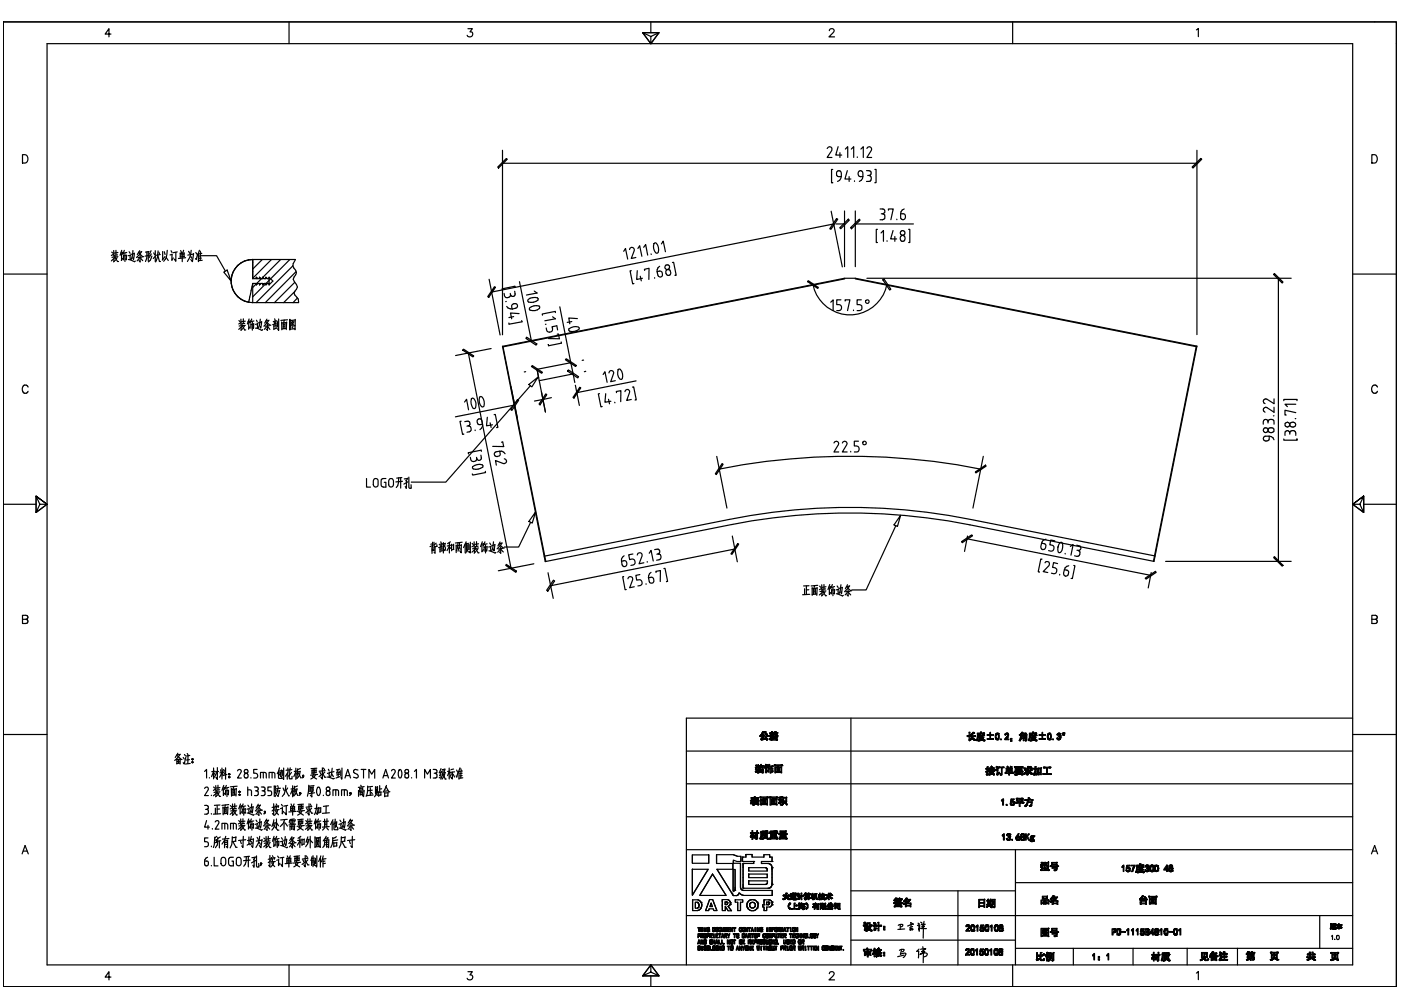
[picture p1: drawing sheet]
<svg xmlns="http://www.w3.org/2000/svg" width="297mm" height="210mm" viewBox="0 0 297 210" stroke-linecap="round" stroke-linejoin="round" font-family="sans-serif">
<!-- layer: DIM -->
<g fill="none" stroke="#000" stroke-width=".25">
<path d="M.7 4.6h295.4v204.6h-295.4zM10 9.3h276.8v195.3h-276.8zM23.5 7.2h-1.2l.8-1.1v1.7M61.3 4.6v4.7M99.2 6.1h.9l-.5 .7a.58 .58 0 0 1 .6 .8 .58 .58 0 0 1-1 .1l-.2-.2M136.3 6.9h3.4l-1.7 2.4M138 7.7v1.6l-1.7-2.4 1.7 .8 1.7-.8-1.7 2.4M138 4.6v2.3M139.7 6.9h-3.4l1.7 2.4M175.8 6.5l.4-.4 .6 .2a.5 .5 0 0 1-.2 .7l-.8 .8h1.1M214.7 4.6v4.7M253.6 6.3l.5-.3v1.8"/>
<path d="M4.8 34.5v.1a.92 .92 0 0 0 1.1-.9 .92 .92 0 0 0-1.1-.9v1.8M105.5 35.4l1.8-1.8 .3 .2-1.9 1.8zM106.5 31.9v39.1M106.5 34.6h147.3M175.4 31.5l.5-.4a.53 .53 0 0 1 .4 .8l-.9 1.5h1M176.6 35.9h-.3v2.9l.3-.1M177.7 31.1l-.5 1.8h1.3M178.1 32.4v1M178.4 37.5h-.5a.61 .61 0 0 1-.5-.8 .61 .61 0 0 1 .7-.4 1.49 1.49 0 0 1-.5 2.2M179.2 31.6l.5-.5v2.3M179.6 36.2l-.5 1.8h1.3M180 37.5v1"/>
<path d="M180.5 31.6l.5-.5v2.3M181.2 38.3v.2M181.8 33.3v.1M182.5 31.6l.5-.5v2.3M183 37.5h-.6a.61 .61 0 0 1-.5-.8 .61 .61 0 0 1 .8-.4 1.51 1.51 0 0 1-.5 2.2M183.7 36.2h.5a.53 .53 0 0 1 .5 .6 .53 .53 0 0 1-.7 .4M183.8 31.5l.5-.4a.53 .53 0 0 1 .4 .8l-.9 1.5h1M184.2 37.2a.65 .65 0 0 1 .5 .6 .65 .65 0 0 1-.5 .7h-.5M185.5 35.9h.2v2.8l-.2 .1M253.8 31.9v39M254.6 33.6l.2 .2-1.9 1.8-.1-.2zM290.9 34.5l.6 .1a.98 .98 0 0 0 .5-.9 .98 .98 0 0 0-.5-.9h-.6v1.8"/>
<path d="M.7 58.1h9.3M23.7 53.5l.2 .2M24.1 53.1v1.2M24.1 53.9l-.5 .3M24.2 54.8l-.6 .5M24.3 54.2l.1 .2M24.4 54.6l.5 .8h.2M24.4 54.5l-.2 .3v.6M24.5 55.1l-.4 .4M24.6 53.1v.9M24.8 54.6l-.2 .3M24.9 54l-.6 .1"/>
<path d="M25 53.5l-.8 .2M25 54.4l-1.3 .2M25.8 53.8v1.4M25.8 53.1l-.3 1M26 54.8l-.3 .4M26 53.5l-.4 .1M26.1 53.5l-.2 .3M26.2 54.1v1M26.4 53.1l-.3 .9M26.5 53.7v1.7M26.8 54.2l-.6 .1M26.8 54.1v1l-.1-.2"/>
<path d="M26.9 53.5l-.7 .2M27.2 55l.3 .1M27.4 53.4l.2 .3M27.6 54.1l-.4 .1M27.7 54l-.2 1.1 1 .4 .2-.1M28.2 53.1l-.2 1.4-.2 .5M28.5 53.7l-.2 1.3-.2-.3M28.5 53.7l-.7 .2M29.4 53.7l.9 .7h.2M29.5 54.8l-.4 .5M29.6 53.2l-.5 .8M29.7 54.2v1.3l-.3-.3"/>
<path d="M29.8 54.8l.5 .5M30 53.4l-.6 .1M30 53.3l-1.1 1.3M30.1 54.5l-.9 .1M31.1 53.5v1.3l-.3 .6M31.4 53.4v2M31.6 53.3l-.8 .2M31.7 54.1l-.9 .2M32 53.2l-.3 .7M32.1 53.8l-.5 .8M32.2 54.3l-.4 .9-.3 .3M32.6 53.6l.2 .4"/>
<path d="M32.9 53.2v2.3M32.9 54.3l-.4 .5M33.4 54l.4 1.4h.2M33.5 53.2l-.1 1.3-.4 1M33.7 53.5l.1 .3M34 54l-.9 .1M34.5 53.3v1.8M34.8 53.4l.2 .6M35 54.4l-.6 .7M35.2 54.6l-.5 .8M35.5 53.1l-.3 1.5 .5 .6M36.3 53.2l.2 .3"/>
<path d="M36.5 53.9l-.1 1.2M36.5 54h-.4M36.7 54.7l-.3 .5M37.3 53.5v1.9l-.4-.5M37.6 53.4l-.9 .2M38.2 53.6v1M38.3 53.1l.2 .5M38.6 53.7v1.8M38.9 53.1l-.2 .6M38.9 54h-.6M39 53.7h-.8M39.1 53.6l-.1 .8"/>
<path d="M39.1 54.4l-.9 .1M39.4 54.6l-1.6 .2M40 53.3l.2 .4M40.5 54.3l.2 .5M40.5 53.1l-.3 1.5-.5 .8M41 53.9l-1.2 .2M41 53.7l-.2 1.8-.3-.5M41.5 53.5l.2 .4M41.9 53.9l-.3 1.1-.1-.2M42.1 53.8v1.7M42.3 53.1l-.4 1.1M42.4 53.2l.2 .5"/>
<path d="M42.5 53.8l-.1 1.4M42.7 54.7l-.5 .1M42.7 54.2l-.5 .1M42.8 53.7l-.7 .1M42.9 54.2h3l1.9 3.3M42.9 55.2l-.8 .1M47.4 57.7l.8-.4 .8 2.3zM53.6 55a4.6 4.6 0 0 0-4.6 4.6 4.6 4.6 0 0 0 4.6 4.6M53.6 55.3v-.2a4.5 4.5 0 0 0-4.6 4.1 4.5 4.5 0 0 0 3.7 4.9l.9-4M53.6 55h9l-.4 .9-.1 .5M53.6 55v4.1h.7M54.3 59.1v-.3l.3 .3"/>
<path d="M54.6 59.1h.4M55 59.1v-.3l.3 .3M55.3 59.1h.4M55.6 55l-2 2.1M55.7 59.1v-.3l.3 .3M56 59.1h.4M56.4 59.1v-.3l.3 .3M56.7 59.1h.4M57.1 58.8l.8 .8-.8 .8zM57.6 55l-4 4M59.5 55l-5.9 5.9M61.5 55l-7.9 7.9"/>
<path d="M62.1 56.4l-7.8 7.8M62.1 56.4l.2 .4a1.12 1.12 0 0 1 0 1.9l-.1 .5 .9 1.7-.8 1.3 .2 .4a1.47 1.47 0 0 1 .8 1.6h-9.7M62.5 59.8l-4.3 4.4M62.8 57.6l-6.6 6.6M103.7 59.2l2.3 11.8M110.1 59.7l2.6 12.6M132.2 53.3l.4-.6 .5 2.2M133.5 52.9l.4-.5a.54 .54 0 0 1 .6 .7l-.7 1.7 1-.2M133.8 57.4h-.2l.5 2.8 .3-.1M135.1 57.4l-.1 1.9 1.2-.3M135.2 52.7l.4-.6 .5 2.2M135.7 58.6l.3 .9"/>
<path d="M136.5 52.4l.4-.6 .4 2.3M136.7 57.3l-.1-.2 1-.2v2.4M138 53.8l.1 .2M138.7 51.6l.2-.1a1.61 1.61 0 0 1 .7 2l-.3 .2a1.56 1.56 0 0 1-.6-2.1zM138.8 58.9v.1M139.3 57.6l.5-.1a.67 .67 0 0 1 .6 .5 .67 .67 0 0 1-.3 .7l-.5-.1zM139.9 56.5l-.4 .3-.2 .8M140.2 51.7l.4-.6 .5 2.3M141.1 56.2a.51 .51 0 0 1 .8 .2 .51 .51 0 0 1-.4 .7 .62 .62 0 0 1 .7 .6 .62 .62 0 0 1-.7 .7 .68 .68 0 0 1-.3-.7 .68 .68 0 0 1 .3-.6 .51 .51 0 0 1-.5-.3 .51 .51 0 0 1 .1-.6zM142.6 55.7l.2-.1 .6 2.8h-.3M171.4 59.5l2.1 1.4-.1 .3-2.2-1.5zM176.2 44.8l2.4 11.8"/>
<path d="M176.8 47.5l-72.5 14.4M177.2 47.5h1.9M177.4 46.3l.2 .2-1.4 2.1-.3-.1zM179.1 44.7v11.8M179.1 59.1l-72.6 14.5M179.9 46.5l.2 .2-1.8 1.8-.3-.2zM180.3 48.3l1.9-1.8 .2 .2-1.9 1.8zM181.3 59.1l72.4 14.4M181.3 44.7v11.8M181.3 47.5h12.4M183.8 59h90M186 48.6h-.2v2.8h.2"/>
<path d="M186.6 44.3h.5a.53 .53 0 0 1 .5 .7 .53 .53 0 0 1-.8 .3M186.8 49.4l.5-.5v2.3M187.1 45.3a.65 .65 0 0 1 .5 .7 .65 .65 0 0 1-.5 .6h-.5M187.2 59.3l.2-.1 1.5 2.1-.3 .2zM188.1 51v.2M188.4 44.6v-.3h1l-.5 2.3M189.3 48.9l-.5 1.8h1.3M189.7 50.2v1M190.1 46.5v.1M191 49.1a.5 .5 0 0 1 .8 .1 .5 .5 0 0 1-.4 .7 .63 .63 0 0 1 .5 .7 .63 .63 0 0 1-.8 .5 .69 .69 0 0 1-.2-.7 .69 .69 0 0 1 .5-.5 .51 .51 0 0 1-.4-.8zM191.7 44.3a1.5 1.5 0 0 0-.5 2.2 .61 .61 0 0 0 .8-.4 .61 .61 0 0 0-.5-.8h-.5M192.6 48.6h.3v2.8h-.3"/>
<path d="M270.2 58l1.8 1.8-.1 .2-1.9-1.8zM271 59v60M286.8 58.1h9.3M50.7 68l.2 .2M51.1 67.7v1.2M51.1 68.4l-.5 .3M51.1 69.4l-.5 .4M51.3 68.8l.1 .2M51.4 69.1l-.3 .3v.6M51.4 69.1l.5 .9h.2M51.5 69.7l-.4 .3M51.6 67.6v1"/>
<path d="M51.8 69.2l-.2 .3M51.9 68.6l-.6 .1M52 68.1l-.8 .1M52 69l-1.3 .1M52.7 68.3v1.5M52.8 67.6l-.4 1.1M53 69.3l-.3 .5M53 68.1l-.4 .1M53.1 68l-.2 .4M53.2 68.7v.9M53.4 67.6l-.4 .9M53.5 68.3v1.7"/>
<path d="M53.6 60.1v4.1M53.6 60.1h.7M53.8 68.6l-.1 1-.1-.1M53.8 68.7l-.6 .1M53.8 68.1l-.6 .1M54.2 69.6h.3M54.3 60.1v.3l.3-.3M54.4 67.9l.2 .4M54.6 68.6l-.1 1 1 .4 .2-.1M54.6 60.1h.4M54.6 68.7l-.4 .1M55 60.1v.3l.3-.3"/>
<path d="M55.2 67.7l-.4 1.8M55.3 60.1h.4M55.4 68.3l-.6 .1M55.5 68.2l-.2 1.4-.2-.4M55.7 60.1v.3l.3-.3M56 60.1h.4M56.4 60.1v.3l.3-.3M56.4 68.2l.8 .7h.2M56.5 69.3l-.5 .5M56.6 67.7l-.5 .8M56.7 60.1h.4M56.7 68.7v1.3l-.2-.2"/>
<path d="M56.8 69.3l.4 .5M57 68h-.6M57 67.9l-1 1.3M57.1 69.1l-.9 .1M58.1 68.9v1M58.2 68.3v.3M58.2 67.6l.2 .4M58.5 68.2l-.1 .5M58.5 68.9v.7M58.5 69l-.4 .2M58.6 69.6l-.5 .2M58.7 68l-.8 .2"/>
<path d="M58.8 68.7l-1 .1M58.8 68.2v1.1M59.1 67.6v2.4l-.3-.3M59.7 68.3l.1 1.6M60.1 68.5v1.2M60.3 67.8l-.2 .6M60.3 69.2h-.2M60.3 68.8h-.2M60.4 68.4v1.3M60.7 69.6l-.9 .2M60.8 68.3l-.1 1.6M60.8 68.4l-1.1 .1"/>
<path d="M60.9 67.8l-1.4 .1M61.5 69.9v-2.2v2.3M61.5 69.8l1-.1 .1 .1M61.9 68.5l.5 .6 .2-.1M61.9 69.3l.2 .3M62 69l.1 .2M62 68.1l-.4 .6M62.3 68.3h-.4M62.3 68.2l-.8 1M62.5 61.8l-2.4 2.4M62.6 67.7v2.2M62.6 67.8l-1.1 .2"/>
<path d="M63.1 63.2l-1 1M98.3 74l2.1 1.5-.1 .2-2.2-1.5zM99.3 74.9l9.1 45.6M104.1 73.9l-7.5 1.5M104.8 60.8l.3 .1-1.5 2.2-.2-.2zM106.5 73.4l72.6-14.4h2.2l72.5 14.4-9.1 45.6-39.1-7.7a129.6 129.6 0 0 0-50.8 0l-39.2 7.8zM106.6 73.4l9.1 45.6M107.3 63.9l-.1 .1M107.4 65a1.5 1.5 0 0 0 2.3 0 .61 .61 0 0 0-.6-.6 .61 .61 0 0 0-.6 .6l.1 .5M108.2 62.2v.3M108.9 67.1l-1 .2M109.1 61.8l.1 .5a.5 .5 0 0 1-.4 .6 .5 .5 0 0 1-.6-.4 .67 .67 0 0 1-.5 .6 .67 .67 0 0 1-.7-.4l-.1-.5"/>
<path d="M109.2 60.9v-.2l-2.7 .5v.3M110.1 66.5l-1.9-.1 .3 1.2M110.3 72.8h-.3M110.6 68l.1 .2-2.8 .5v-.2M111.4 78.8l-.2 .1M111.7 71.5l2.1 1.4-.1 .3-2.2-1.5zM112 63.5a2.25 2.25 0 0 1 1.9-.4l.2 .3a1.61 1.61 0 0 1-2.1 .6l-.1-.2zM112.3 65.3a2.25 2.25 0 0 1 2-.4l.2 .2a1.49 1.49 0 0 1-2.3 .5zM112.8 77.5l2.2 1.4-.2 .2-2.1-1.4zM113.3 61.7l.6 .4-2.3 .5M113.9 78.3l7.1-1.4 .5 2.4-7.2 1.4zM113.9 78.3l.3 1.8"/>
<path d="M115.8 68.7l-.2 .1M115.8 69.5l.1 .5a.66 .66 0 0 0 .7 .4 .66 .66 0 0 0 .6-.6l-.2-.5 1.1-.2 .1 .9M117.2 67.2l.6 .4-2.3 .4M117.8 66.3l-.1-.3-2.7 .6v.2M118.1 70.9l.3-.1 .2 1h-2.3M118.7 65.1l2.3 11.8M119 72.5v.3l-2.7 .5-.1-.2M120 76.1l2.2 1.4-.2 .2-2.1-1.4zM120.5 78.4l2.2 1.5-.2 .2-2.2-1.4zM120.6 69.7a1.92 1.92 0 0 1 2.2-.2 1.59 1.59 0 0 1-1.5 .8l-.5-.1-.2-.2zM121.2 68.2l-.9 .2M121.5 79.3l.4 1.8"/>
<path d="M122.4 67.5l-1.8-.1 .2 1.3M123.7 76.4h-.3M124.2 78.7l-.3 .1M127.9 79.4l.4-.6 .4 2.3M129.1 79.1l.1-.4 .3-.1a.5 .5 0 0 1 .6 .6l-.6 1.7 1-.2M131 78.4l.3-.2a1.57 1.57 0 0 1 .4 2.3 1.51 1.51 0 0 1-.7-2.1zM172.4 60.3a8 8 0 0 0 7.8 6.5 8 8 0 0 0 7.8-6.5M176.1 64.1l.5-.5v2.3M178.3 63.6h-.9v1h.5a.65 .65 0 0 1 .5 .6 .65 .65 0 0 1-.5 .7h-.5M179.2 63.8v-.2h1l-.5 2.3M181 65.7v.2M182.6 63.6h-.9v1h.5a.65 .65 0 0 1 .6 .6 .65 .65 0 0 1-.6 .7h-.5"/>
<path d="M253.6 73.4l-9.1 45.6M6 82.1a.63 .63 0 0 0-.8-.5 .63 .63 0 0 0-.5 .7v.4a.63 .63 0 0 0 .5 .7 .63 .63 0 0 0 .8-.4M97.8 89.3l-.3 .1 .6 2.7 .2-.1M98.5 85.2l.4-.5 .4 2.2M98.5 89.4l.8-.1a.55 .55 0 0 1 .2 .9l-.2 .1a.67 .67 0 0 1 .6 .5 .67 .67 0 0 1-.4 .8h-.5M99.3 90.3l-.3 .1M99.9 84.6l.2-.2a1.49 1.49 0 0 1 .5 2.2h-.3a2.38 2.38 0 0 1-.4-2zM100.2 98.9a1.92 1.92 0 0 1 2.2-.2 1.59 1.59 0 0 1-1.5 .8l-.5-.1-.3-.2zM100.7 91.2v.1M101 97l.1 .2M101.7 84.2l.2-.1a1.61 1.61 0 0 1 .7 2l-.3 .2a1.61 1.61 0 0 1-.6-2.1zM102 96.5l.1 .5a.5 .5 0 0 1-.4 .6 .5 .5 0 0 1-.6-.4 .66 .66 0 0 1-.6 .7 .66 .66 0 0 1-.7-.5l-.1-.4"/>
<path d="M102.1 95.7l-.1-.3-2.7 .6v.3M102.3 89.9l-.5 .1a.59 .59 0 0 1-.7-.4 .59 .59 0 0 1 .3-.7 .59 .59 0 0 1 .8 .3 1.42 1.42 0 0 1-.4 1.9M102.9 99.9v.3l-2.7 .5-.1-.2M103.3 88.5l-.1 1.8 1.2-.2M103.9 89.6l.2 1M104.8 87.9h.2l.6 2.7h-.3M105.9 95.7l-.7 .1a.53 .53 0 0 0-.3 .7 .53 .53 0 0 0 .7 .2 .42 .42 0 0 0 .4-.6l-.1-.4h.5l.7 .5M106.3 93.8l.3-.1 .2 1-2.3-.1M106.9 97.3l.5 .4a.54 .54 0 0 1-.7 .6l-1.6-.7 .1 1M108.3 81.9l1.4 6.6M109.1 85.9l-12.6 2.5M109.7 84.7l.3 .2-1.5 2.1-.2-.1z"/>
<path d="M112.1 81.5l2-1.5-1.3 2zM112.5 81.8l-18 20.4h-7.3M114.3 80.7l1.3 6.7M115.7 83.5l.2 .2-1.4 2.1-.2-.1zM116.9 84.3l-3.6 .7M122 81.7l.8 4.3M122.9 82.1l.2 .1-1.4 2.2-.2-.1zM127.1 83.5h-.2l.5 2.8 .3-.1M128.4 83.5l-.1 1.8 1.2-.2M129 84.7l.2 .9M130.3 85.3l.1 .1M130.7 83.3v-.3l.9-.2v2.4"/>
<path d="M132.5 83l.4-.4a.5 .5 0 0 1 .6 .7l-.6 1.6 .9-.2M134.1 82.1l.3-.1 .5 2.8h-.3M134.9 80.8l-12.6 2.5M152 96.8l2.1 10.9M152.5 99.5a142.1 142.1 0 0 1 55.4 0M153.1 98.3l.2 .2-1.4 2.1-.2-.2zM176.8 93.9l.5-.4a.51 .51 0 0 1 .4 .8l-.9 1.5h1M178.6 93.9l.5-.4a.51 .51 0 0 1 .4 .8l-.9 1.5h1M180.4 95.7v.1M182 93.5h-.9v1.1h.5a.65 .65 0 0 1 .6 .6 .65 .65 0 0 1-.6 .6h-.5M208.5 96.8l-2.2 10.9M268.8 89.7a.65 .65 0 0 1 .6-.8 .65 .65 0 0 1 .7 .5v.5"/>
<path d="M268.8 89.4a.51 .51 0 0 0-.5-.5 .51 .51 0 0 0-.5 .5v.5M269.1 90.7h.3a.55 .55 0 0 1 .7 .5 .55 .55 0 0 1-.7 .5 .53 .53 0 0 1-.5-.4 .53 .53 0 0 1 .2-.6zM269.1 92.5v.5a.59 .59 0 0 1-.8 .5 .59 .59 0 0 1-.2-1 2.24 2.24 0 0 1 1.8 .3l.2 .4M270 88.2h.1M270.1 84.6v1l-1.5-.9a.55 .55 0 0 0-.8 .4l.4 .5M270.1 86.3v1.1l-1.5-1a.55 .55 0 0 0-.8 .5l.4 .5M272.2 93.1v.2h2.8v-.2M272.2 84.9v-.2h2.8v.2M273.5 92.1a.65 .65 0 0 1 .5-.8 .65 .65 0 0 1 .7 .5v.5M273.5 91.8a.51 .51 0 0 0-.5-.5 .51 .51 0 0 0-.6 .5v.5M273.5 89.8a.6 .6 0 0 1 .9-.3 .6 .6 0 0 1 .1 1 .62 .62 0 0 1-.8 0 .62 .62 0 0 1-.2-.7zM274.6 88.8h.1"/>
<path d="M274.7 85.7h-2.3l.6 .5M274.7 87.5l-2.3-.5v1h.3M292 82.1a.59 .59 0 0 0-.8-.4 .86 .86 0 0 0-.4 1.1 .86 .86 0 0 0 1 .5l.2-.3M.7 106.9h6.9M7.6 105.2l2.4 1.7-2.4-1.7v3.5l2.4-1.8M8.5 106.9h1.5l-2.4 1.8 .9-1.8-.9-1.7v3.5M77.7 101.5v1.8h.9M79.4 101.5a.51 .51 0 0 1 .8 .5v.8a.51 .51 0 0 1-.5 .5 .51 .51 0 0 1-.6-.5v-.8zM81.8 101.5h-.7a1.5 1.5 0 0 0-.3 1.5l.5 .3h.5v-1h-.3M82.7 101.5a.51 .51 0 0 1 .7 .5v.8a.51 .51 0 0 1-.5 .5 .51 .51 0 0 1-.5-.5v-.8zM84.5 101.3v1l-.2 .7-.3 .4M84.9 101.3v2.2"/>
<path d="M85.2 101.2l-1.1 .2M85.3 102.1l-1.4 .1M86 101.8l.2 .3-.1 1.4-.2-.3M86.4 101.5h-.7M86.5 101.4l-.4 .5M86.5 102.1l-.9 .5M86.7 101.2v2.2l.1 .1h.4v-.7M91.6 116.1v1.2M91.7 115v1M91.7 115.3l-.4 .1M91.7 115.7l-.5 .2M92 115l.1 .9h.6l-.1-.4"/>
<path d="M92 117.1l.2 .1M92.1 116.7h-.5M92.1 116.4l-.5 .1M92.2 116.1v1.2M92.2 116.1l-.6 .1M92.5 115.2l-.5 .4M93.3 116.2v.9M93.3 115.6l.1 .3M93.5 114.9l.1 .4M93.7 116.2v.6M93.7 115.3l-.1 .7M93.7 116.4h-.4"/>
<path d="M93.8 116.8l-.5 .1M93.9 115.3l-.8 .1M94 115.9l-1 .2M94 115v2.2M94.3 115.8l.1 .3-.1 .6-.2-.2M94.4 115.2l-.1 .6M94.4 115.3h-.4M95.3 115v2.2M95.5 114.9l-.6 .4M95.5 116.3l-.2-.4-.5 .8M95.6 115.6l-.8 .2M95.7 115.4v1.4"/>
<path d="M96.2 115.4v1.1M96.2 115.6h-.5M96.2 116.5l-.5 .1M96.7 115.6v1.6M97 116.1l-.2 .6M97.1 115.1l-.1 1 .2 .3M97.4 116.1l.2 .3M97.4 115l-.3 1.9M97.8 115.5v1.7l-.3-.4M97.8 115.6l-1.1 .1M98 115l-1.5 .1M98.6 115.4v1.8"/>
<path d="M98.8 114.9l-.5 1.2M98.9 115.2v1.4M99 116.7l.3 .3M99 115.6v.9l-.3 .7M99.3 115.2v1.3M99.3 115.3h-.4M99.5 115.5v1M99.7 115v2.2l-.2-.2M100.1 115.2l.3 .3M100.5 114.9v1.2M100.5 115.6l-.4 .3M100.6 116.6l-.5 .5"/>
<path d="M100.7 116l.1 .2M100.8 116.3l-.2 .3v.6M100.8 116.4l.6 .8h.2M100.9 116.9l-.4 .4M101 114.8v1.1M101.3 116.4l-.3 .3M101.4 115.8l-.7 .1M101.5 115.3l-.8 .1M101.5 116.2l-1.3 .2M102.2 115.6v1.4M102.3 114.9l-.4 1M102.5 116.5l-.3 .5"/>
<path d="M102.5 115.3l-.4 .1M102.5 115.3l-.1 .3M102.6 115.9v1M102.8 114.9l-.3 .9M102.9 115.5v1.7M103.2 115.9l-.6 .2M103.3 115.9l-.1 1-.1-.2M103.3 115.3l-.6 .1M103.7 116.8h.3M103.8 115.1l.2 .4M104.1 115.8l-.1 1 1 .4 .1-.1M104.1 115.9l-.5 .1"/>
<path d="M104.6 114.9l-.1 1.4-.2 .5M104.9 115.4l-.1 1.4-.2-.4M104.9 115.5l-.6 .2M105.9 115.5l.8 .7h.2M106 116.5l-.5 .6M106 114.9l-.4 .9M106.2 115.9v1.4l-.3-.3M106.2 116.5l.5 .5M106.4 115.2l-.5 .1M106.5 115.1l-1.1 1.3M106.5 116.3l-.9 .1M107.3 119.7l2.2 1.4-.1 .3-2.2-1.5z"/>
<path d="M112.5 110.7l-2.5 5.3h-3.1M113.2 119.5l-7.6 1.5M113.6 108.5l-.8 2.4-.7-.3zM131.8 119l.4-.1a.58 .58 0 0 1 .7 .7 .58 .58 0 0 1-.9 .4zM132.3 117.8l-.5 .7v.5M134.2 117.5l-.9 .1 .2 1 .5-.1a.67 .67 0 0 1 .6 .6 .67 .67 0 0 1-.3 .7l-.5 .1M135.1 117.7l.1-.4 .3-.1h.3l.3 .4-.6 1.9 1-.2M137.2 119.1v.1M137.7 117.3l.3-.6 .5 2.2M138.8 116.5l.5-.1a.51 .51 0 0 1 .5 .3 .51 .51 0 0 1-.1 .6l-.2 .2a.63 .63 0 0 1 .6 .5 .63 .63 0 0 1-.4 .7l-.5 .1M139.5 117.5h-.2M155.3 113.7l1 5.4"/>
<path d="M155.8 116.4l-39.1 7.8M156.4 115.3l.2 .1-1.4 2.1-.2-.1zM189.9 111.4l-6.3 13.7h-3M191 109.2l-.7 2.4-.7-.3zM203.9 114.8l2.1-1.4 .2 .2-2.2 1.4zM205 114.2l39 7.8M205.1 113.7l-.6 3.2M206.8 100.1l2.1-1.5 .2 .2-2.2 1.5zM220.9 118.6l-.2-.1-.6 2.7 .3 .1M221.6 119.3l.2-.2h.3a.53 .53 0 0 1 .3 .8l-1.2 1.3 1 .2M221.8 114.3l-.8 .5-.2 .4 .5 .1a.63 .63 0 0 1 .4 .8 .63 .63 0 0 1-.9 .3l-.1-.5 .1-.7M223.6 114.7l-.8-.2-.2 1 .5 .1a.67 .67 0 0 1 .4 .7 .67 .67 0 0 1-.7 .6l-.5-.2"/>
<path d="M224.2 119.5l-.8-.2-.2 1 .5 .1a.67 .67 0 0 1 .3 .7 .67 .67 0 0 1-.6 .6l-.5-.2M224.7 115h.3a1.65 1.65 0 0 1-.1 2.1l-.3 .1a1.65 1.65 0 0 1 .1-2.2zM225.8 117.3v.2M226.6 120l-.8 .4-.1 .4 .5 .1a.63 .63 0 0 1 .3 .8 .63 .63 0 0 1-.8 .3l-.2-.5 .2-.7M226.9 115.9l.6-.4-.4 2.2M227.7 119.9l.2 .1-.5 2.7h-.3M228.3 115.6l.7 .2a.52 .52 0 0 1-.2 .9h-.2a.67 .67 0 0 1 .4 .7 .67 .67 0 0 1-.7 .6l-.5-.2M228.3 116.7h.3M244.9 117.9l-39.1-7.8a129.3 129.3 0 0 0-51.2 0l-39.2 7.8M247.1 119h26.7M270.2 118l1.8 1.9-.1 .1-1.9-1.8zM286.8 106.9l2.3 1.8"/>
<path d="M289.1 105.2v3.5l-.8-1.8h-1.5l2.3-1.7v3.5l-2.3-1.8 2.3-1.7-.8 1.7M289.1 106.9h7M4.8 130.5h.7l.3 .1v.5l-.3 .2 .4 .3-.2 .5-.9 .1zM4.8 131.3h.7M116.2 121.4l1.1 5.5M117.3 123l.3 .2-1.5 2.1-.2-.1zM132.2 122.2l-.2 .1 .5 2.7h.3M133.1 122.7l.4-.5a.51 .51 0 0 1 .6 .7l-.6 1.7 1-.2M135.7 121.8l-.9 .2 .2 1 .5-.1a.64 .64 0 0 1 .6 .5 .64 .64 0 0 1-.4 .7l-.5 .1M137 123.8v.1M137.5 122.5l.5-.1a.59 .59 0 0 1 .6 .7 .59 .59 0 0 1-.9 .4zM138 121.4l-.3 .3-.2 .8"/>
<path d="M139.1 121.4v-.3l.9-.1v2.3M140.7 120.6l.3-.1 .5 2.8h-.2M170.6 124.8v1.3M171 124.2v1.9M171.5 125l-.5 .1M171.5 124.2h-1.1M171.7 126l-1.5 .1M172.2 124.6v1.6M172.5 124.8v1.2M172.7 124.1l-.1 .6M172.8 125.5h-.3M172.8 125.1h-.3"/>
<path d="M172.9 124.7v1.3M173.2 125.9l-1 .2M173.2 124.7l-1 .1M173.3 124.6l-.1 1.6M173.4 124.1l-1.4 .1M173.8 124.3l.2 .2M174.2 124v1.2M174.2 124.7l-.5 .3M174.3 125.7l-.6 .4M174.4 125.1l.1 .2M174.5 125.4l.5 .9h.2M174.5 125.4l-.2 .3v.6"/>
<path d="M174.6 126l-.4 .4M174.7 123.9v1M174.9 125.5l-.2 .3M175 124.9l-.6 .1M175.1 124.4l-.8 .1M175.1 125.3l-1.3 .1M175.8 124.7v1.4l.3-.5M175.9 123.9l-.4 1.1M176.1 124.4l-.3 .1M176.2 124.3l-.1 .4M176.3 125v.9M176.5 123.9l-.4 .9"/>
<path d="M176.6 124.6v1.7M176.9 125l-.6 .1M176.9 125v.9l-.2-.1M176.9 124.4l-.6 .1M177.3 125.9h.3M177.5 124.2l.2 .4M177.7 125l-.4 .1M177.8 124.9l-.2 1 1 .5 .2-.2M178.3 124l-.4 1.8M178.6 124.5l-.2 1.4-.1-.4M178.6 124.6l-.7 .1M179.6 124.5l.8 .8h.2"/>
<path d="M179.6 125.6l-.4 .5M179.7 124l-.5 .8M179.8 125v1.4l-.2-.3M179.9 125.6l.5 .5M180.1 124.3l-.6 .1M180.2 124.2l-1.1 1.3M180.2 125.4l-.9 .1M224.7 121.8l-.1 .1M242.8 122.6l2.2-1.5 .1 .3-2.1 1.4zM244.1 121.4l-.7 3.3M290.9 130.5h.7l.3 .1 .1 .4-.4 .3 .4 .3-.2 .5-.9 .1zM290.9 131.3h.7"/>
<path d="M.7 155.7h9.3M37.7 159.7l-.5 .9M38.2 160h-.7M38.2 159.9l-1.2 1.3M39.1 160l.2 .3M39.7 159.8l.2 .3M145.5 159.2h141.3M161.1 156.1h.1M161.2 155.9h.1M161.2 155.9l-.1 .2M161.3 155.9h.1M161.3 155.8l-.1 .1"/>
<path d="M161.4 156.8h.1M161.4 156.7v.2M161.4 156.1h-.3M161.4 156v.1M161.4 156.7h.1M161.4 156h.1M161.4 156.9h.1M161.5 155.6h.1M161.5 155.9h.1M161.5 156.5h.1M161.5 155.5h.1M161.5 155.8h.1"/>
<path d="M161.6 156.4h.1M161.6 156.7h.1M161.7 156.7h.1M161.7 156.6h.1M161.7 155.2h.1M161.7 155.2l-.4 .6M161.7 156.8l-.3 .1M161.7 156.8h.1M161.7 156.2l-.3 .5M161.7 155.2l.1 .1M161.7 155.5h.1M161.7 156.4l-.1 .2"/>
<path d="M161.8 156v.1M161.8 156.1l-.1 .1M161.8 155.2l-.4 .8M161.8 155.9h.1M161.8 156.8h.1M161.8 155.9v.1M161.8 156.3h.1M161.9 155.9h-.1M161.9 156.1v.1M161.9 155.9h.1M162 156.1h.1M162 155.9h.1"/>
<path d="M162 155.9l-.3 .6M162.1 155.2l.1 .2M162.1 155.2h.1M162.2 155.4h.1M162.2 155.4l.3 .4M162.2 155.1l.3 .5M162.2 155.1h.1M162.2 156.4h.1M162.2 155.5h.1M162.2 156.4l.2 .2M162.2 155.1l-.1 .1M162.3 155.6h.1"/>
<path d="M162.3 156.2l-.1 .2M162.3 156.2l.2 .2M162.3 155.3h.1M162.3 156.5h.1M162.4 156.6h.1M162.4 156.3h.1M162.4 156.6l-.7 .1M162.4 155.7h.1M162.4 156.3v.1M162.5 155.9l.3 .3 .1-.2-.2-.1M162.5 156.7v.2l.2-.1-.1-.1M162.5 155.6h.1"/>
<path d="M162.5 156.7h.1M162.5 155.8v.1M162.5 156.7l-.8 .1M162.5 155.6l.2 .2M162.5 156.5l.1 .2M162.5 156.4v.1M162.5 155.7h.1M162.5 155.9h.1M162.5 156.6h.1M162.6 156h.1M162.6 156.7h.1M162.6 156.9h.1"/>
<path d="M162.7 155.8v.1M162.9 156h.1M163.2 156.8h.1M163.2 156.2h.1M163.3 156.5h.1M163.4 156.7h.1M163.4 156.4v.1M163.4 156.4l-.3 .3 .2 .1 .3-.3M163.5 156.9h.1M163.5 155.7h.1M163.5 155.9h.1M163.6 155.2l.1 .2h-.5v.2l.7-.1-.1 .2h-.5v.2h.5l-.1 .1h-.6v.2h.5"/>
<path d="M163.6 155.2h.1M163.6 156.2h.1M163.6 156.4l.5 .1v.2h-.7l.1 .2M163.6 155.2h.2M163.6 156.4v.1M163.6 156.4h.1M163.6 156.7h.1M163.6 156.2l-.2 .2M163.7 155.3h.1M163.7 156.3h.1M163.7 156.3h1M163.8 156.2h.1"/>
<path d="M163.8 155.2h.1M163.8 155.2l.1 .1M163.9 155.3h.1M164.4 155.8l.1 .1M164.5 155.2h.1M164.5 156.4v.1M164.5 155.2l-.2 .2h.5v.2l-.3-.1M164.5 155.2l-.2-.1-.1 .3h-.5l.2-.1M164.5 156.5h-.3v.2h.4M164.5 155.5h.1M164.5 155.5h-.5v.2h.7v.2h-.8v.1h1M164.6 156.9h.1"/>
<path d="M164.6 156.7h.1M164.6 156.5h.1M164.6 156.7h.2M164.7 156.3h.1M164.7 156.3v.2h-.2M164.8 155.4h.1M164.8 156.8v.1h-1.3M164.8 156h.1M164.9 156v.2h-1.1l-.1 .1M180.4 152.3v52.3M205.4 156.9h.1M205.5 155.3h.1v.7h1"/>
<path d="M205.5 156h-.5v.2h.5l-.1 .7 .2 .1M205.5 155.3v.7M205.5 156h.1M205.8 155.8h.1M205.9 155.8h-.1M205.9 156.6h.1M205.9 155.8h.1M205.9 156.6l.1 .1M205.9 156.2h.1M205.9 156.2h-.3v.5l.3-.1M205.9 156.5v.1M206 156.3l.3 .4"/>
<path d="M206 156.7h.1M206 156.2v.1M206 156.7l-.4 .4M206 155.6l-.1 .2M206 155.6h.1M206.1 155.6h-.1M206.1 156.7h.1M206.1 156.4v.1M206.2 155.4h.1M206.2 155.6l-.3 .4-.1-.1M206.2 155.6h.1M206.3 156.4l.2 .3"/>
<path d="M206.3 156.7h.1M206.3 156.5h.1M206.3 155.6h.1M206.3 155.3h.1M206.3 155.6h-.1M206.3 156.7l.4 .3v-.1M206.4 155.3h.1M206.4 155.5h.1M206.4 156.8h.1M206.4 155.4h.1M206.4 155.4l-.1-.1-.2 .3M206.4 156.9h.1"/>
<path d="M206.5 155.4h.1M206.5 156.7h.1M206.5 155.4l-.2 .2M206.5 156.7l.2 .2M206.5 156.9h.1M206.6 156h.2v.2h-.7l.2 .2M206.6 156h.1M206.7 156.9h.1M206.8 156.8h.1M207 157h.1M207.1 157h.1M207.2 156.9l-.1 .1"/>
<path d="M207.2 156.9h.1M207.4 156.2l-.2 .7M207.5 157h.1M207.5 156.4h1.1l-.4 .4 .7 .2-.1 .1-.4-.1M207.5 156.3v.2h.2M207.5 155.8l.1 .1M207.6 157h.1M207.7 155.9v.4h.7v-.4h.3M207.7 155.9v-.3h.2v.3h.4v-.3h.1v.3l.3-.1v.2M207.7 155.8h.1M207.7 155.9h.1M207.7 156.5h.1"/>
<path d="M207.7 155.9l-.2-.1v.2l.2-.1M207.7 156.5l.1 .2M207.8 156.9h.1M207.8 156.9l-.5 .1 .1 .1 .4-.1M207.8 156.4h.1M207.8 157h.1M207.8 157h.6M207.8 156.7l.2 .1M207.8 156.7h.1M208 156.8l-.2 .1M208 156.8h.1M208 156.7h.1"/>
<path d="M208.1 156.9h.1M208.1 156.7h.1M208.1 155.4v-.2l-.2 .1 .1 .1h-.8v1.2l-.2 .4M208.3 156.1v-.2h-.4v.3h.4M208.4 156.5h-.6l.2 .2M208.4 156.5l-.4 .2M208.4 156.4v.1M208.4 155.6h-1v.5M208.4 155.6h.1M208.4 155.4h.1M208.4 157h.1M208.4 155.4l-.3 .1"/>
<path d="M208.4 155.4h.3v.2h-.3M208.5 156.9h.1M208.6 156.9h.1M208.6 155.8v.1M209.3 155.8h.6v-.5h.1v.5h.6v.1h-.6v.5h-.1v-.5h-.6zM209.3 156.6h1.3v.1h-1.3zM210 155.3h.1M211.1 155.7v.9M211.1 156.6h.1M211.1 155.7h.1M211.1 156.6l.2 .2M211.2 155.6h.1"/>
<path d="M211.2 155.6l-.1 .1M211.3 156.8h.1M211.3 156.6l.1 .1M211.4 155.6h.1M211.4 156.6v.1M211.4 155.6l-.2 .3 .1 .7M211.4 155.6h.2M211.4 156.7h.1M211.5 156.8h.1M211.5 155.5h.1M211.5 155.6h.1M211.6 155.5l.2 .2 .1 .7-.2 .3-.3 .1"/>
<path d="M211.6 155.6l.1 .8-.2 .3M211.6 156.7h.1M211.6 155.5l-.4 .1M211.6 156.7h-.2M211.6 155.7h.1M211.6 156.6h.1M211.7 155.6h.1M212.1 156.7h.2v.1h-.2zM213.1 155.7h.1M213.1 156.7h.1M213.2 156.6h.1M213.2 156.5h.1"/>
<path d="M213.3 155.7l-.1 .1M213.3 155.7l-.3 .1 .2-.3h.4a.48 .48 0 0 1 .1 .7M213.3 155.7h.1M213.3 156.4h.1M213.4 156.6h.1M213.4 155.5h.1M213.4 155.6l-.1 .1M213.5 155.6h.1M213.5 156.5l-.2 .2h.6v.1h-.9l.1-.1M213.5 156.2h.1M213.5 156.4v.1M213.6 156.4h.1"/>
<path d="M213.6 155.5h.1M213.6 155.7v.3M213.6 156.1l-.5 .6M213.6 156v.1M213.6 156.2v.1M213.7 156.2l-.2 .2M214.2 156.6h.3l-.1 .6-.2-.1 .2-.1-.2-.1zM214.4 157.1h.1M216.1 155.8v.1M216.1 157h.1M216.1 155.8h.1M216.2 155.8h.1"/>
<path d="M216.2 155.8v.1M216.2 155.9l.2-.1v.6M216.2 155.9h.1M216.2 156.8h.1M216.3 155.7h.1M216.3 155.9h.1M216.4 156.4l-.3 .6 .2 .1 .1-.4M216.4 155.6h.1M216.5 155.6h.1M216.5 156.2h.4v.3l-.4-.1zM216.5 155.5h.1M216.6 155.4l.1-.2 .2 .1-.2 .1 .8 .1"/>
<path d="M216.6 155.6h.6l-.1 .2M216.6 155.6l-.2 .2h.7M216.6 155.4l-.4 .4M216.6 155.4h.1M216.6 155.6h.1M216.9 156.6v.4h.2v-.4h.5v.3h-.3l.1 .1M216.9 156.1h-.4v-.2h.4v.3M216.9 156.6h-.4l-.1 .2M217.1 156.2h.5v.3l-.5-.1zM217.4 157h.1M217.4 155.6h.1M217.5 155.5l-.3 .3h.5v.1v1.1l-.3 .1"/>
<path d="M217.5 155.5h.1M217.5 156.9h.1M217.6 156.1h-.5v-.2h.5v.3M218.1 156.9h.2M218.1 156.9h.1M218.2 157h.1M218.3 156.9h.1M218.4 156.2l-.1 .7M218.5 155.8l.3 .1v-.3h.1v.3h.4v-.3h.2v.3l.3-.1v.2l-.3-.1v.4h-.7v-.4l-.3 .1zM218.6 156.4h1l-.4 .4 .7 .1-.1 .2-.6-.1M218.6 156.3v.2h.2l.2 .3M218.6 155.8v.1"/>
<path d="M218.7 155.9h.1M218.7 156.9h.1M218.8 155.8h.1M218.8 156.9h-.1M218.8 157h.1M218.8 156.4h.1M218.9 156.5h.5l-.2 .2zM218.9 156.7h.1M218.9 156.4v.1M219 155.3l.1 .1h.7v.2h-.3M219 155.3h.1M219 156.8h.1"/>
<path d="M219 155.3v.1M219 156.8l-.6 .2 .1 .1 .3-.1M219 155.4h-.7v1l-.2 .5M219 155.4h.1M219.1 156.7h.1M219.1 155.3h.1M219.2 157h.1M219.2 157h-.4M219.3 156.1v-.2h-.4v.3h.4M219.3 156.7h.1M219.3 156.5h.1M219.4 155.6h.1"/>
<path d="M219.4 155.6h-1v.5M219.5 155.6h.1M219.5 155.4h.1M219.5 156.9h.1M219.6 156.4l-.1 .1M219.7 155.9h.1M219.7 155.8v.1M220.3 155.8h.6v-.5h.2v.5h.5v.1h-.5v.5h-.2v-.5h-.6zM220.3 156.6h1.3v.1h-1.3zM221.1 155.3h.1M222.1 156.1h.1M222.2 156.6h.1"/>
<path d="M222.2 155.7h.1M222.2 155.7v.9M222.2 156.6v.1M222.2 155.6l.4-.1 .3 .3v.5l-.2 .4M222.2 156.7l.2 .1M222.2 155.6h.1M222.2 156.7h.1M222.2 155.6v.1M222.3 155.8l.1-.2h.2l.1 .3v.7h-.3M222.3 155.9l.1 .7M222.3 156.8h.1M222.3 155.5h.1"/>
<path d="M222.3 155.7v.2M222.4 156.8h.2M222.4 156.6v.1M222.4 156.8h.1M222.5 155.5h.1M222.5 155.6h-.1M222.5 155.6h.1M222.6 156.7h.1M222.6 156.7h-.1M222.6 156.8h.1M222.7 155.6h.1M222.7 156.7h.1"/>
<path d="M222.7 156.7l-.1 .1M223.2 156.7h.1v.1h-.1zM224.1 155.7h.1M224.1 156.7l.2 .1h.3l.2-.1M224.2 156.7h.1M224.2 155.6h.1M224.2 156.4l-.1 .3M224.2 156.5l.1 .1M224.2 156.4v.1M224.3 156.5v.1M224.3 156.7h.1M224.3 155.7h.1"/>
<path d="M224.3 156.6h.1M224.4 156.7h.2M224.4 155.6h.2M224.4 155.6h.1M224.4 156.7h.1M224.4 155.5h.1M224.4 155.6l-.3 .2 .3-.3 .4 .1M224.5 155.6h.1M224.5 156.7h.1M224.5 156.8v.1M224.6 155.6l.1 .1-.1 .3M224.6 156l-.1 .1"/>
<path d="M224.6 155.6h.1M224.6 156.2h.1M224.6 156l-.2 .1 .2 .1M224.6 156.3l.1 .1M224.6 156.6h.1M224.6 156.6l-.1 .1M224.6 156.2v.1M224.7 155.5h.1M224.7 156.3h.1M224.7 156.2h.1M224.7 156.5l-.1 .1M224.7 156.4v.1"/>
<path d="M224.8 155.6h.1M224.8 156.1v.1M224.8 156.7h.1M224.8 156v.1M224.8 156.2h.1M224.8 155.6v.4M224.8 156h.1M224.8 156.2l.1 .1M224.9 156.3l-.1 .4M224.9 156.3h.1M225.3 155.5v.3l.3 .1M225.4 155.6l.2-.1v.2l-.2 .1z"/>
<path d="M225.4 155.5h.1M225.5 155.8h.1M225.5 155.9h.1M225.5 155.4h.1M225.5 155.4l.2 .1v.3M225.6 155.4h.1M225.6 155.4l-.3 .1M225.7 155.8l-.1 .1M286.8 152.3h-141.3v52.3M286.8 155.7h9.3M37.5 160.9v1.1M37.6 160.2l1 .8"/>
<path d="M37.8 161v.8M38.1 161.4h-.5M38.2 161.8l-.7 .1M38.2 160.9v1.1M38.2 161h-.7M38.8 160.6l.3 .3M39.4 160.6l-.3 1.4-.3-.3M39.9 160.2l-.1 1.7M40.2 161.1h-.7M40.2 160.2l-.7 .1M40.3 161.9l-1 .1M40.8 161.5l.1 .2z"/>
<path d="M40.8 160.9v.2zM40.8 160.9l.1 .2zM40.8 161.5h.1M40.8 161.1h.1M40.8 161.6v.1M40.8 160.9v.1M40.8 161h.1M40.8 161.6h.1M40.8 161.7h.1M40.8 160.9h.1M43.4 163.6l.4-.5v1.9M43.4 167.2l.4-.3a.4 .4 0 0 1 .3 .6l-.7 1.2h.8"/>
<path d="M43.4 170.8h.4a.44 .44 0 0 1 .4 .5 .44 .44 0 0 1-.6 .3M43.8 171.6a.52 .52 0 0 1 .4 .5 .52 .52 0 0 1-.4 .5h-.4M43.8 174l-.4 1.4h1M44.1 177.7h-.7v.8h.4a.55 .55 0 0 1 .4 .5 .55 .55 0 0 1-.4 .5h-.4M44.1 175v.8M44.4 164.9v.1M44.8 168.6v.1M44.8 172.5v.1M44.8 179.4v.1M45 175.7v.1M45.3 163.8l.2 .4M45.3 162.8v2.3"/>
<path d="M45.3 163.6l-.4 1.1M45.3 166.9l.2 .2M45.5 177.5l-.3 2.2M45.6 163.5l-.7 .1M45.6 174.3l.4-.3a.4 .4 0 0 1 .4 .6l-.8 1.2h.8M45.7 171.4v1.1M45.7 166.6v1.2M45.7 167.3l-.5 .3M45.8 168.3l-.6 .4M45.9 167.7l.1 .2M45.9 178v.6l-.4 .1M45.9 178.1l-.4 .1"/>
<path d="M46 177.3l-.5 .4M46 168l.6 .9h.2M46 168l-.2 .3v.6M46 163.6l-.5 1.2M46 170.8v1.7M46.1 162.8v2.5l-.3-.5M46.1 168.6l-.4 .3M46.2 177.6l-.1 1.3-.4 .8M46.2 166.5v1M46.3 163.6h-.6M46.5 168.1l-.3 .2M46.5 178.3v1.5"/>
<path d="M46.6 167.5h-.7M46.6 171.5l-.6 .1M46.6 167l-.8 .1M46.6 167.9l-1.2 .1M46.6 170.7l-1.1 .1M46.7 177.4l-.5 .4M46.8 163.2v.4M46.8 172.5l-1.6 .1M46.8 178.3l-.7 .1M47.1 175.8v-1.2h.8l.3 .1 .1 1.1M47.1 162.8v2.4M47.1 163.9l.2 .4"/>
<path d="M47.1 163.8l-.5 1M47.3 171.1v1.6M47.3 163.2l-.2 .6M47.4 167.2v1.4l.3-.4M47.4 163.8l-.8 .1M47.4 163.2l.2 .3M47.4 163.7l.2 .4M47.4 166.5l-.3 1.1M47.6 171.3v1.2M47.6 178.2v1.5M47.6 178.2l-.5 .8M47.7 167l-.4 .1"/>
<path d="M47.7 174.6v1.2M47.7 166.9l-.1 .4M47.8 170.7l-.1 .6M47.8 162.8v2.4M47.8 167.6v.9M47.9 171.9l-.3 .1M47.9 171.6h-.3M47.9 177.3l-.3 .9M47.9 171.3v1.2M48 166.5l-.3 .9M48.1 164.2l-.9 .3M48.1 167.2v1.7"/>
<path d="M48.1 179l-.5 .1M48.1 178.6l-.5 .1M48.2 178.1v1.7l-.2-.3M48.2 172.5h-.9M48.2 178.2l-.6 .1M48.3 171.2l-1 .1M48.3 171.1l-.1 1.6M48.4 167.6l-.6 .1M48.5 167.5l-.1 1-.2-.2M48.5 164.7h.2v.2h-.2zM48.5 166.9l-.6 .2M48.5 170.6l-1.4 .2"/>
<path d="M48.5 177.8l-1.4 .1M48.6 164.8h.1M48.6 164.7h.1M48.6 164.2h.1M48.6 164.7v.1M48.6 164.1v.2M48.6 164.1h.1M48.6 164.2v.1M48.6 164.7l-.1 .1h.1M48.6 164.1v.1M48.8 170.8l.3 .3M48.9 175.8v-1.2h1l.2 .3v.9"/>
<path d="M49.1 167.2v1.6M49.2 178.5l-.4 1.3M49.3 177.4l-.1 1.1 .8-.2M49.3 170.5v1.2M49.3 171.2l-.5 .3M49.3 172.2l-.5 .5M49.4 167.4v1.2M49.4 178.5l.6 1.1h.3M49.5 171.6l.1 .2M49.5 174.6v1.2M49.6 166.7l-.2 .6M49.6 171.9l.5 .9h.2"/>
<path d="M49.6 171.9l-.3 .3v.6M49.6 168l-.2 .1M49.6 167.7h-.2M49.7 172.5l-.4 .4M49.7 167.3v1.3M49.8 170.4v1M50 168.5l-.9 .1M50 172l-.2 .3M50 177.4l-.1 .9M50 177.5l-.7 .1M50.1 167.3l-1 .1M50.1 167.2l-.1 1.6"/>
<path d="M50.1 171.4l-.7 .1M50.2 170.9l-.8 .1M50.2 171.8l-1.3 .1M50.3 166.7l-1.5 .1M50.4 163.4l.3-.3 .4 .3v.4l-.7 1.2h.8M50.6 174l.2 .2M50.7 168.4h.1v.2zM50.7 168.4l.1 .2M50.7 167.8h.1M50.7 167.8v.1M50.7 168.5l.1 .1M50.7 167.9h.1"/>
<path d="M50.8 167.8l-.1 .1M50.8 168.5h.1M50.8 167.9h.1M50.8 167.8h.1M50.8 167.8v.1M50.8 168.4l-.1 .1M50.8 168.4v.2zM50.9 171.1v1.4M51 170.5l-.4 1M51 178.4l.2 .5M51 173.6v1.3M51 174.4l-.5 .3"/>
<path d="M51.1 175.4l-.6 .4M51.2 172.1l-.3 .5M51.2 170.9l-.4 .1M51.2 174.8l.1 .2M51.3 170.8l-.2 .4M51.3 175.1l.5 .9h.3M51.3 175.1l-.2 .3v.6M51.4 171.5v1M51.4 175.7l-.4 .4M51.5 173.6v1M51.5 170.5l-.3 .9M51.6 177.3l-.1 2.4-.2-.3"/>
<path d="M51.7 171.1v1.7M51.8 175.2l-.3 .3M51.8 174.6l-.6 .1M51.9 174.1l-.8 .1M51.9 175l-1.2 .1M52 163.2a.41 .41 0 0 1 .6 .2 .41 .41 0 0 1-.4 .5 .48 .48 0 0 1 .5 .4 .48 .48 0 0 1-.4 .6 .48 .48 0 0 1-.5-.3 .52 .52 0 0 1 .4-.7 .41 .41 0 0 1-.4-.3 .41 .41 0 0 1 .2-.4zM52 171.5l-.6 .1M52 171.4v1.1l-.2-.3M52.1 170.9l-.7 .1M52.1 178l-1.5 .2M52.4 172.4h.3M52.5 167.5l.8 .1v1.1"/>
<path d="M52.5 166.9v1.8M52.6 170.7l.2 .4M52.7 174.3v1.4M52.7 173.6l-.3 1.1M52.8 177.4v1.6M52.8 171.5l-.4 .1M52.9 171.4l-.2 1 1 .4 .2-.1M52.9 175.3l-.3 .5M52.9 174.1l-.3 .1M53 174l-.1 .4M53 178.8l-.6 .4M53 178.1l-.5 .1"/>
<path d="M53.1 174.7v.9M53.2 164.9v.1M53.2 178.4l.3 .3M53.3 173.6l-.3 .9M53.3 177.3l-.3 1.2M53.4 170.5l-.2 1.4-.2 .5M53.4 174.3v1.7M53.5 178.8l-.6 .3M53.7 171l-.2 1.4-.2-.4M53.7 171.1l-.7 .2M53.7 174.7l-.6 .1M53.7 174.6v1l-.1-.2"/>
<path d="M53.7 177.9l-.1 1.8-.3-.4M53.7 177.9l-.5 .1M53.8 174.1l-.6 .1M54 166.9h.6a.43 .43 0 0 1 .1 .6 .43 .43 0 0 1-.5 .2M54.1 175.6h.4M54.3 173.9l.2 .3M54.4 167.7a.53 .53 0 0 1 .4 .5 .53 .53 0 0 1-.4 .5h-.4M54.5 163.1h-.7v.8h.4a.52 .52 0 0 1 .4 .6 .52 .52 0 0 1-.4 .5h-.4M54.5 177.5l.3 .5M54.6 174.7l-.5 .1M54.6 174.6l-.1 1 .9 .4 .2-.1M54.6 171.1l.8 .7h.3"/>
<path d="M54.7 172.1l-.4 .6M54.8 170.5l-.5 .9M54.9 171.5v1.4l-.3-.3M55 178.6l.2 .4M55 172.1l.4 .5M55.1 177.3l-.3 1.5-.5 .9M55.1 173.6v.8l-.4 1.1M55.1 170.8h-.5M55.2 165v-1.2h1.1l.2 .3v.9M55.2 170.7l-1.1 1.2M55.3 171.9l-.9 .1M55.4 166.9h.6a.44 .44 0 0 1 .1 .6 .44 .44 0 0 1-.5 .2"/>
<path d="M55.4 174.2l-.2 1.4-.1-.4M55.4 174.3l-.6 .1M55.5 178.1l-1.2 .2M55.6 178l-.3 1.7-.3-.4M55.8 167.7a.52 .52 0 0 1 .4 .5 .52 .52 0 0 1-.4 .5h-.4M55.8 163.8v1.2M56 177.7l.2 .2M56.1 172.1h.1M56.1 172v.1M56.1 172v.2M56.1 172.2h.1M56.2 172l-.1 .2v-.1"/>
<path d="M56.2 172.1v.1M56.2 172v.1M56.2 172.2h-.1M56.2 172.2v.2l-.3 .1M56.4 174.2l.8 .7h.2M56.4 177.4v1.2M56.4 178.1l-.5 .3M56.5 175.3l-.5 .5M56.5 179.1l-.6 .5M56.5 173.7l-.5 .8M56.6 178.5l.1 .2M56.6 174.7v1.4l-.2-.3"/>
<path d="M56.7 178.8l.5 .9h.2M56.7 178.8l-.2 .3v.6M56.8 175.3l.4 .5M56.8 179.4l-.4 .4M56.9 173.9l-.6 .1M56.9 177.3v1M57 173.9l-1.1 1.2M57 175.1l-.8 .1M57.1 165v-1.2h1l.2 .3v.9M57.1 178.9l-.2 .3M57.2 178.3l-.6 .1M57.3 177.8l-.8 .1"/>
<path d="M57.3 178.7l-1.3 .1M57.5 166.9h-.7v.8h.4a.53 .53 0 0 1 .4 .5 .53 .53 0 0 1-.4 .5h-.4M57.7 163.8v1.2M57.9 174.8l1 1.2h.2M57.9 174.5l-.3 .7M58 170.4v2.4l-.2-.3M58.1 178v1.4M58.1 173.8l-.2 .7M58.1 177.3l-.3 1.1M58.2 166.6v2.3M58.2 171.5l-.5 .4M58.2 171.1l-.5 .1"/>
<path d="M58.3 174.5l-.4 .1M58.3 179l-.3 .5M58.3 177.8l-.4 .1M58.4 174.4l-.4 1.1-.4 .5M58.4 170.8l-.1 .6M58.4 177.7l-.2 .4M58.4 166.7l-.2 .1M58.5 166.7l-.2 .6 .2 .3-.1 .6-.1-.3M58.5 178.4v1M58.6 170.5l.1 .3M58.6 171.1l-.2 1 .6 .6M58.6 173.6v1.9"/>
<path d="M58.7 177.3l-.3 .9M58.7 174.5l.3 .6M58.8 178v1.7M58.9 166.6l.1 .4M58.9 171.7l-.3 .8-.4 .4M58.9 167.2l-.3 1.2-.3 .5M59 163.8v1.1l.2 .1h.6l-.1-.4M59 170.9l-.6 .1M59.1 170.8l-.1 .4M59.1 178.4l-.6 .1M59.1 178.3v1.1l-.1-.3M59.2 171.6l-1 .2"/>
<path d="M59.2 177.8l-.7 .1M59.3 162.8l-.5 1.2M59.3 167.7l-.5 .1M59.3 167.6l-.3 1.3-.2-.3M59.4 163.9h-.4M59.5 163.8l-.1 .4M59.5 164.2l-.5 .1M59.5 167.1l-1 .1M59.5 179.3h.3M59.7 163.3l-.2 1.4-.1-.3M59.7 163.4l-.6 .1M59.7 170.5l.2 .4"/>
<path d="M59.7 177.6l.2 .4M59.9 171.2l-.1 1.3M59.9 171.3l-.4 .1M59.9 163.4v1.1M59.9 178.4l-.4 .1M60 178.3l-.2 1 1 .4 .2-.1M60 167.1l.3 .6M60.1 162.8v2.5l-.2-.3M60.1 172l-.3 .5M60.2 174.3v1.7M60.4 173.8l-.3 .7-.7 .7M60.5 177.4l-.2 1.4-.2 .5"/>
<path d="M60.5 167.5l-.2 .8-.5 .6M60.5 174.5l.4 .7M60.5 167.5l.7 1.2h.2M60.6 166.5l-.1 1.1M60.7 170.8v1.9l-.3-.4M60.8 177.9l-.2 1.4-.2-.4M60.8 178l-.7 .2M60.9 164l-.4 .6M60.9 173.7l-1.4 .1M61 167.1l-.4 .5M61 170.8l-.9 .1M61 163.7l-.1 1.5"/>
<path d="M61 162.8l.1 .8M61.3 163.7v1.3l.6 .1v-.5M61.4 173.9l-.1 .5M61.5 175.1v.9M61.5 162.8l-.1 .8M61.6 171v.9M61.7 170.5l.2 .4M61.8 177.9l.8 .8h.2M61.8 163.8l-.7 .8M61.8 174.6h-.3M61.8 174.3h-.3M61.8 179l-.4 .6"/>
<path d="M61.9 163.2l-1.3 .1M61.9 177.4l-.5 .8M62 174.8l-.2 1.1M62 173.7v1M62 178.4v1.4l-.2-.3M62 167.5l.3 .3M62 166.6v2.3M62 171.1v1.7M62 167.3l-.4 1M62.1 175.2v.7M62.1 179l.5 .5M62.3 177.7h-.6"/>
<path d="M62.3 167.2l-.6 .1M62.3 177.6l-1.1 1.2M62.3 170.5l-.2 .5M62.3 171.4h-.5M62.4 174.2l-.3 .1M62.4 174.5l-.3 .1M62.4 173.6l-.9 .2M62.4 178.8l-.9 .1M62.4 166.7l-.2 2M62.4 171l-.8 .1M62.5 175.1l-.1 .9-.1-.2M62.5 171l-.1 .7"/>
<path d="M62.5 175.1l-1 .1M62.5 171.7l-.9 .1M62.6 173.9l-1.2 .1M62.6 167.6l.6 1M62.6 173.8l-.1 .4M62.7 174.7l-1.4 .2M62.7 163.9l.2 .3M62.7 162.9v2.4M62.7 163.6l-.4 1.1M62.8 172l-1.6 .2M63 167.2l-.2 .8-.5 .8M63 163.5l-.6 .1"/>
<path d="M63 167.3l-.5 .1M63.1 166.7l-.7 .2M63.1 163l-.2 2M63.2 163.9l.7 1M63.3 174.1v.8M63.3 170.9v.8M63.4 175.4l.9 .6M63.5 168.1l.2 .1-.1 .1zM63.6 168.1l.1 .2M63.6 168.2h.1M63.6 173.8v.9M63.6 177.5v2.2"/>
<path d="M63.6 178.4l.2 .4M63.6 178.3l-.5 .9M63.6 168.2v.1M63.6 163.6h-.4M63.6 170.6v.9M63.7 163.5l-.2 .8-.5 .7M63.7 168.2l-.1 .1M63.7 162.9l-.6 .3M63.7 174.8l-.3 .7M63.7 168.2l-.3 .4M63.7 171.6l-.3 .7 .9 .5M63.8 177.3l-.6 .4"/>
<path d="M63.9 173.7v1M63.9 170.5v1M63.9 178.1l-.8 .1M64 175.1l-.3 .5-.6 .4M64 171.9l-.3 .6-.6 .3M64 177.9v1.4M64.2 174.1l-.9 .1M64.2 164.4h.1h-.1l.1 .2zM64.2 171l-.9 .1M64.2 174v.6l-.9 .1M64.3 164.5h.1M64.2 170.8v.6l-.9 .2"/>
<path d="M64.3 173.7l-1.2 .1M64.3 164.5v.3l-.2 .1M64.3 164.4h.1M64.3 164.5v.1M64.3 170.5l-1.2 .1M64.4 164.5l-.1 .1M64.5 175l-1.5 .2M64.5 177.9v1.1M64.5 179l-.5 .1M64.5 178l-.5 .1M64.5 171.9l-1.5 .1M64.8 174l.3 .2"/>
<path d="M65 171.4l.2 .4M65 178.3l.2 .4M65.3 173.6v1.3M65.3 174.4l-.5 .3M65.3 177.4l-.4 1.2M65.3 175.4l-.5 .4M65.4 171.9l-.6 .4M65.4 174.8l.2 .2M65.5 166.5l-.3 2.3M65.5 170.4v2.4l-.3-.4M65.5 177.9l-.3 1-.4 .6M65.5 171.5l.6 .9h.2"/>
<path d="M65.5 175.1l.6 .9h.2M65.5 178l-.4 .1M65.6 175.1l-.3 .3v.6M65.6 175.7l-.4 .4M65.7 166.8v.8M65.7 173.6v1M65.8 170.5l.2 .3M65.8 178.1l.5 .6M65.8 177.3v2.5M66 175.2l-.3 .3M66 167.9l.1 1-.3-.3M66.1 171.4l-.4 .3"/>
<path d="M66.1 174.6l-.7 .1M66.1 171l-1.2 .1M66.2 163.3v.8M66.2 174.1l-.9 .1M66.2 175l-1.3 .1M66.2 164.6l.9 .6M66.2 167.2l-.5 .1M66.4 167.7l-.8 .1M66.4 163v.9M66.4 166.8v.7M66.4 167.7l-.3 .3M66.4 167.5h-.7"/>
<path d="M66.4 166.9l-.7 .1M66.5 164.8l-.6 .4M66.6 163.9l-.4 .8M66.6 166.6l-1.1 .1M66.7 168.1l-1.2 .2M66.7 162.9v1M66.8 179.6l1-.1 .1 .1M66.8 177.4v2.3M66.9 164.3l-.3 .5M66.9 174.3v1.4M67 173.6l-.4 1.1M67 163.2v.6"/>
<path d="M67 163.3l-.8 .1M67 163.8l-.8 .1M67 178.4v.7M67.1 171.4l-.4 1.3M67.1 177.8v.5M67.2 162.9l-1.3 .1M67.2 170.5l-.1 1M67.2 175.3l-.3 .5M67.2 174.1l-.4 .1M67.2 174l-.1 .4M67.3 166.9h.2a1.21 1.21 0 0 1 0 1.8 1.25 1.25 0 0 1-.2-1.8zM67.3 178.6v.4l-.3 .5"/>
<path d="M67.3 164.2l-1.4 .2M67.3 174.7v.9M67.4 179l.3 .4M67.4 171.4h-.7M67.5 171.3l-.2 1.4-.2-.3M67.5 173.6l-.3 .9M67.6 171.2v1.3M67.6 177.7v.5l-.5 .1M67.6 177.8l-.5 .1M67.6 178.4l-.6 .1M67.6 174.3v1.7M67.6 178.3v.7"/>
<path d="M67.8 163.7l.3 .5M67.9 177.4v2.3M67.9 177.6l-1.1 .1M67.9 174.7l-.6 .1M68 174.6l-.1 1-.1-.2M68 171.3l-.4 .1M68 171.2v1M68 172.2h-.4M68 174.1l-.6 .1M68.2 164.2l-.6 .5M68.4 162.8v2.4l-.4-.5M68.4 163.9l.5 .9h.2"/>
<path d="M68.6 162.8l.2 .4M68.6 168.6v.1M68.8 173.7v1.6M68.9 178.1l-.2 1.3-.3 .3M68.9 163.7l-.4 .4M68.9 175.5l-.5 .5M68.9 163.4l-1.2 .1M69.2 170.9l-.1 1.5M69.2 177.3l-.7 1M69.2 167.1a.41 .41 0 0 1 .6-.1 .41 .41 0 0 1 0 .6l-.2 .1a.46 .46 0 0 1 .5 .4 .46 .46 0 0 1-.4 .5 .46 .46 0 0 1-.5-.3 .45 .45 0 0 1 .4-.6l-.4-.2zM69.2 174.8l-.4 .1M69.2 174.5h-.4"/>
<path d="M69.2 175.5l.4 .5M69.2 178.2v1.4M69.3 173.6v1.7M69.4 164.7l.4 .1M69.5 177.6l-.2 .5M69.5 179.1h-.5M69.5 178.5l-.5 .1M69.5 177.7h-.5M69.6 163.1l.2 .4M69.6 174.1l-1.1 .1M69.7 170.8l-1.1 .2M69.7 178v1.7l-.2-.2"/>
<path d="M69.7 178.1l-.8 .1M69.8 175.2l-1.4 .2M69.8 163.9l-.4 .1M69.8 172.3l-1.4 .2M69.9 163.8l-.1 1 .8 .3 .3-.1M70.3 164l-.3 .8M70.4 162.9l-.1 1.1 .4 .7M70.4 174.2v1.8M70.6 177.6l-.2 1.5-.3 .6M70.6 168.7v-1.2h.8l.3 .1 .1 1.1M70.6 173.8l-.5 1M70.8 178.6v1"/>
<path d="M70.8 174.2l.1 1.7h.7v-.5M70.8 163.6l-.8 .2M71.1 173.7v1.8M71.2 167.5v1.2M71.3 177.4l-.7 .4M71.4 174.3l-.8 .5M71.4 174.2l-.1 1.1-.2-.2M71.4 178.6v.8M71.4 178.7l-.6 .1M71.4 179.4h-.6M71.6 178.1l-1 .2M71.7 163.9v.9"/>
<path d="M71.7 163.1l-.3 .8M71.9 163.5l.1 .4M71.9 175.6h.3M72 163.8l-.6 .1M72 164.2l-.6 .1M72 163.1l-.7 .1M72 164.7l-.8 .3M72.1 173.9l.2 .3M72.2 163.4v1.1M72.3 178.5l-.4 1.3M72.3 174.7l-.4 .1M72.4 174.6l-.2 1 1 .4 .2-.1"/>
<path d="M72.4 177.4l-.1 1.1 .8-.2M72.4 168.7v-1.2h1.1l.1 .3v.9M72.5 162.8v2.4l-.2-.3M72.5 178.5l.6 1.1h.3M72.9 173.6l-.1 .8-.3 1.1M73 167.5v1.2M73.1 165l.6-1.9 .6 1.9M73.1 177.5l-.7 .1M73.2 174.2l-.2 1.4-.2-.4M73.2 174.3l-.7 .1M73.2 177.4l-.1 .9M73.3 164.5h.9"/>
<path d="M74.1 178.4l.2 .5M74.2 174.2l.8 .7h.2M74.2 168.2h.1M74.2 168.1v.2M74.2 168.3h.2M74.2 168.1h.1M74.2 175.3l-.4 .5M74.3 168.1l-.1 .2h.2M74.3 168.1v.2M74.3 168.2h.1M74.3 168.1v.1M74.3 168.2v.1"/>
<path d="M74.3 173.7l-.5 .8M74.4 168.1v.2zM74.4 168.2v.3l-.3 .1M74.4 174.7v1.4l-.2-.3M74.5 175.3l.5 .5M74.7 173.9l-.6 .1M74.7 177.3v2.4l-.3-.3M74.7 173.9l-1.1 1.2M74.8 175.1l-.9 .1M75.2 178l-1.5 .2M75.9 163.3l-.6-.2a.42 .42 0 0 0-.3 .7 1.28 1.28 0 0 1 1 .7l-.2 .4-.8-.1M76 167.6v1.3"/>
<path d="M76.3 167v.7M76.4 168v.6M76.5 166.5l.1 .2M76.6 163.1h1M76.8 168l-.4 .1M76.9 168l-.1 .4M76.9 168.4l-.5 .1M76.9 167.1l-.6 .1M76.9 167v.5M76.9 167.5h-.6M77.1 163.1v1.9M77.2 167.7l-1.2 .1"/>
<path d="M77.2 167.6l-.1 1.3-.3-.3M77.2 166.8l-1.2 .1M78 166.7l-.1 1.2-.3 1M78.2 165v-1.9l.6 1.1 .6-1.1v1.9M78.5 167v1.6M78.7 168l.2 .3M78.9 167.5l-.9 .1M79 166.7l-1 .2M79.1 168.6l-1.2 .1M79.6 166.8v1.5M79.8 167.2l-.1 1.4-.3 .3M79.8 168.3l.3 .3"/>
<path d="M80 166.8v1.4M80 166.9h-.4M80.3 167.8v1.1M80.5 166.6v1.4M80.8 168h-.5M80.8 167.9l-.1 .7M80.8 168.6h-.5M80.9 167.2l-.4 .1M81.2 165l.6-1.9 .6 1.9M81.4 164.5h.8M81.6 168v.9M81.8 166.8l.7 1.1h.2"/>
<path d="M81.9 166.5l-.7 1.5M82.2 167.7l-.7 .1M82.3 168l-.1 .8M82.3 168.1h-.7M82.3 168.8h-.7M83 163.4l.4-.3a.42 .42 0 0 1 .4 .7l-.8 1.2h.8M84.6 163.3l.2-.2a1.21 1.21 0 0 1 0 1.9 1.33 1.33 0 0 1-.2-1.7zM85.9 163.4a.42 .42 0 0 1 .6-.2 .42 .42 0 0 1 0 .7h-.2a.48 .48 0 0 1 .3 .7 .48 .48 0 0 1-.7 .2l-.1-.2a.46 .46 0 0 1 .5-.7 .39 .39 0 0 1-.4-.1 .39 .39 0 0 1 0-.4zM87.3 164.9v.1M87.9 163.6l.4-.5v1.9M90 165v-1.9l.6 1.1 .7-1.1v1.9M91.8 163.1h.5a.42 .42 0 0 1 .3 .6 .42 .42 0 0 1-.5 .2"/>
<path d="M92.3 163.9a.53 .53 0 0 1 .4 .6 .53 .53 0 0 1-.4 .5h-.5M93.5 163l-.3 .8M93.5 164.3l-.3 .2M93.5 163.7l-.4 .2M93.5 164.7l-.4 .2M93.7 163.5l-.5 .9M93.9 164l.5 1.2h.2M94 163.2l-.2 1.2-.4 .8M94.3 163.1l-.5 .1M94.3 163.1l-.2 .8M94.4 163.8l-.3 .8-.4 .6M94.4 163.8l-.3 .1"/>
<path d="M95.2 162.8v2.4M95.4 164l-.2-.4-.3 .9M95.4 163.5l-.5 .1M95.7 164.1l-.3 .7M95.9 163.7v1.5l-.3-.4M96.1 164.2l.3 .5M96.2 163.1l-.6 .1M96.4 163.6l-.9 .2M96.8 163.3l.2 .3M97.1 163.6l-.3 1.1-.1-.2M97.3 163.5v1.7M97.5 162.8l-.4 1.1"/>
<path d="M97.7 163l.1 .4M97.7 163.6v1.4M98 164.5h-.5M98 163.9l-.5 .1M98 163.5l-.6 .1M98.1 164.9l-.8 .1M145.5 173.2h141.3M145.5 166.2h141.3M159.2 170.3h.1M159.2 177.3h.1M159.2 177.5h.1M159.2 170.3v.1"/>
<path d="M159.2 170.4h.1M159.2 176.7h.2v.2M159.2 176.7h.1M159.2 177.2l-.1 .2 .1 .1M159.3 169.8h.1M159.3 170.4h.1M159.3 169.1h.1M159.3 170.2h.1M159.3 177.3l-.1 .2M159.3 170.3h.1M159.3 176.9v.1M159.3 177.3h.1"/>
<path d="M159.4 169.5h.1M159.4 169.5h.5v.2h-.8v.1h.7M159.4 170.1h.1M159.4 176.9l-.2 .3M159.4 176.9h.1M159.4 170.3h.1M159.4 177.1h.1M159.4 177.1l-.1 .2M159.4 170.3l-.2 .1M159.5 170.3l.1-.1v.3M159.5 177.1l-.1 .9h.2v-1l.1 .1M159.5 176.6h-.4l.1 .1"/>
<path d="M159.5 169.4h.1M159.6 176.7v.3l.1-.1M159.6 170.5v.1M159.6 170.6l.1 .1M159.6 170h.1M159.6 170.6h.1M159.7 176.9h.1M159.7 177.1h.1M159.7 176.9l.1 .3M159.7 177.1l.1 .1M159.7 169.9h.1M159.7 170.7h.1"/>
<path d="M159.8 169.8h.1M159.8 170.7h.1M159.8 169.8l-.6 .5M159.8 177.2h.1M159.8 170v.5l.2-.2M159.8 176.6h.1M159.8 176.6h-.2v-.5h-.2l.1 .5M159.8 177.4v.3M159.8 170.4h.1M159.8 176.6v.1h-.2M159.8 177.4h.1M159.9 169.9h.1"/>
<path d="M159.9 177.2h.1M159.9 177.7h.1M159.9 169.1v-.2h.2l-.1 .2h.8v.2l-.8-.1v.2h.5M159.9 170.4h.1M159.9 169.1h-.7v.2l.7-.1v.2h-.6l.1 .1M159.9 169.1h.1M159.9 170.5v.1M160 177.6h.1M160 177.3h.1M160 177.3l-.1 .1M160 177.5h.1M160 170.1l.3 .3"/>
<path d="M160 170.3h.1M160.1 169.8h.1M160.1 170.3v.1M160.1 170.2h.1M160.1 170.5h.1M160.1 176.6h.1M160.1 177.2h.1M160.1 163.6h.1M160.1 170.4h.1M160.1 169.9v.1M160.1 170.2v.1M160.1 170.4l-.4 .3"/>
<path d="M160.2 162.8h.1M160.2 170.3h.1M160.2 177.1h.1M160.2 162.8l.1 .1M160.2 163.6h.1M160.2 163.6v.1M160.2 177.3h.1M160.2 177v.1M160.2 163.7h.1M160.3 163.7l.3-.2v.3M160.3 162.4l.2 .1M160.3 170.4h.1"/>
<path d="M160.3 177h.1M160.3 162.3v.1M160.3 170.1v.1M160.3 177l-.3 .3M160.3 162.2l.2 .2M160.3 162.2h.1M160.3 162.2v.1M160.3 176.9v.1M160.3 176.9h.1M160.3 177.1l.2-.2v.7M160.3 177.1l-.4 .6M160.3 177.1h.1"/>
<path d="M160.4 162.5h.1M160.4 163.2h.1M160.4 177.7h.1M160.4 162.7h.1M160.4 177.9l-.1 .1M160.4 163.1h.1M160.4 163.5l-.1 .1M160.4 170.3l.5 .2-.1 .2-.5-.3M160.4 170.3h.1M160.4 162.3h.1M160.4 163.5h.1M160.4 162.8l-.2 .1"/>
<path d="M160.4 176.9v.1M160.5 162.8h.1M160.5 169.4h.1M160.5 176.6l-.1-.5h.2v.5h.3v.1h-.3v1.1l-.3 .2v-.3h.1M160.5 177.7h-.1M160.5 176.6h-.6v.1h.5l-.1 .2M160.5 163.6h-.1M160.5 169.4h.2M160.5 170.3v.1M160.5 170h.1M160.5 176.6h.1M160.5 162.4v.1"/>
<path d="M160.5 162.5h.1M160.5 162.4h.1M160.5 170.5h.1M160.5 163.4h.1M160.6 170.2l-.2 .1M160.6 170.1v.1M160.6 163.8h.1M160.6 163.4h.1M160.6 169.2h.1M160.6 170h.1M160.6 169.8h.1M160.6 169.5h.1"/>
<path d="M160.6 169.1h.1M160.6 163.8v.1M160.6 162.6l-.4 .2M160.6 163.4l-.1 .1M160.7 162.6v-.5h.1v.8h-.1v-.2l-.3 .1M160.7 170l-.1-.1-.3 .3-.2-.3h-.1v.2M160.7 169.4v.1M160.7 170h.1M160.7 169.5h-.7v.2h.9v.1h-1l-.1 .2M160.7 162.5l-.1 .1M160.7 170l-.1 .1M160.7 163.9h.1"/>
<path d="M160.7 169.7h.1M160.8 163.2h-.6v-.1h1.7v.1h-.8l.2 .3 .2-.1M160.8 163.2h.1M160.8 163.2l-.1 .2M160.9 163.4l-.1 .3 .2-.1 .1 .1M160.9 163.8h.1M160.9 163.4h.1M160.9 163.4l.1-.1 .1 .1M160.9 163.6h.1M160.9 163h.1M161.1 162.5h.1M161.1 163.7h.1"/>
<path d="M161.1 162.5l.2-.1v.3h-.3v.1h.7l-.1-.1M161.1 163h.1M161.1 163.4h.1M161.1 163.7l-.5 .2M161.1 163.1h.1M161.1 163.1h-.1M161.1 162.3h.1M161.1 163.1l-.1-.3-.1 .1 .1 .2M161.1 177.8h.1M161.1 163.4l.3 .3 .4 .2M161.1 163.5h.1M161.3 162.3v-.2h.1v.2h.4"/>
<path d="M161.3 162.3h-.4l.2 .2M161.3 162.3h.1M161.3 163.7h.1M161.3 176.3v.3M161.3 177.8h.1M161.4 163.6h.1M161.4 163.8h.1M161.5 163.8h.1M161.5 163.4h.1M161.5 176.4h.5v.2h-.5v.1h.5v.2h-.3v.6h.1v-.4h.7v.3h.2v-.5h-.5v-.2h.6v-.1M161.5 177.9h.1M161.5 176.6h.1"/>
<path d="M161.5 176.4h.1M161.5 176.4l-.1 1.1-.2 .4 .1-1.3M161.5 163.5h.1M161.6 163.3l.1 .1M161.6 162.7h.1M161.6 176.4h.1M161.6 163.3h.1M161.6 177.9v.1M161.6 163.3l-.1 .1M161.6 163.7h.3l-.1 .1M161.6 162.8h.1M161.6 162.4h.1"/>
<path d="M161.6 163.7h.1M161.6 162.4h-.2v.3h.2M161.6 176.7h.1M161.7 163.4h.1M161.7 163.4l-.3 .2 .2 .1M161.7 163.8v.1M161.7 177.9l-.1 .1M161.7 162.3h.1M161.7 170.4v-.9h-.3v1h.3M161.7 176.3h.1M161.7 176.6h.1M161.8 162.3h.1"/>
<path d="M161.8 176.3h-.1M161.8 162.3v.2l-.2-.1M161.8 163.8v.1M161.8 169.9h.4v.2h-.4zM161.8 169.5h.4v.2h-.4zM161.8 177.7l-.3 .2M161.9 169.1l-.1 .3h-.5v1.3h1.4v-1.3h-.8l.1-.3h.8M162 177.8h.1M162 177.7h.1M162.1 162.7h.1M162.1 177.2l-.1 .4-.3 .1M162.2 170.4v-.2h-.4v.3h.4"/>
<path d="M162.2 177.2v.4M162.2 177.2h.1M162.2 177.6h.1M162.2 162.5v.1M162.2 162.8h.1M162.2 177.6l-.6 .4M162.2 176.3v.3h.6M162.2 176.3h.1M162.2 162.4h.1M162.2 162.4l-.1 .4M162.3 162.8l.2 .2M162.3 162.8v.8"/>
<path d="M162.3 163.7h.1M162.3 163.6v.1M162.3 177.5v.2M162.3 177.5l.2 .1M162.3 163.6h.1M162.3 177.5h.1M162.3 163.7l.1 .1M162.3 176.2l-.1 .1M162.3 162.5h.1M162.3 177.4h.1M162.3 177.7h.1M162.4 163.8h.1"/>
<path d="M162.4 177.5h.1M162.4 177.7h.1M162.4 176.3h.1M162.4 177.7l.1 .1M162.5 162.8h.1M162.5 163.1v.4v-.1M162.5 163h.1M162.5 162.2l-.1 .2h.4M162.5 162.1v.1M162.5 162.1h.1M162.5 162.6v.1M162.5 162.7h.1"/>
<path d="M162.5 162.1h-.2l-.1 .3M162.5 176.3h.1M162.5 163.6l-.1 .2M162.5 163.6h.1M162.5 177.8h.1M162.5 177.6h.1M162.6 162.5h.1M162.6 162.5h-.2l-.3 .3M162.6 170.4v-.9h-.3v1h.3M162.6 176.2h.1M162.6 176.2l-1.3 .1M162.6 177.6l.3 .2"/>
<path d="M162.6 163.4h.1M162.6 163.4h-.1M162.6 162.5l-.1 .1M162.6 177.8l.2 .1M162.6 176.2l.2 .1-.6 .1M162.6 177.8h.1M162.6 169h.1M162.6 176.1v.1M162.7 177.9h.1M162.7 163.4l-.2 .2M162.7 163.4h.1M162.7 177.7h.1"/>
<path d="M162.8 162.4l-.2 .3M162.8 162.7l.1 .1M162.8 169.1h.1M162.8 177.9h.1M162.8 162.4h.1M162.8 162.7h.1M162.8 177.7h.1M162.8 162.5l.2-.4h.2l-.1 .3h.8v.1h-.5v.4h.5v.6l-.2 .1M162.8 162.6v.1M162.8 169v.1M162.8 169h-1.7v.1h.8M162.8 177.8h.1"/>
<path d="M162.8 162.5v.1M162.8 162.8h.1M162.8 177.8v.1M162.9 162.8l.2-.3h.2v.4h-.4v.8h.1v-.7h.3v.9h.1v-.9h.3v.5M162.9 162.4v.1M163 162.6v.1M163 162.6h.1M163.3 169.1h.1M163.3 176.5h.1M163.4 169h.1M163.4 177.7h.1M163.6 163.6h.1"/>
<path d="M163.6 176.9h.3v.1h-.3zM163.6 177.5h.1M163.6 163.5h.1M163.6 163.5h-.1l.1 .2M163.7 163.5h.1M163.7 163.6h.1M163.7 170.4v-.9h-.3v1h.3M163.7 163.5h-.1M163.8 163.6h.1M163.8 169.9h.4v.2h-.4zM163.8 169.5h.4v.2h-.4zM163.9 169.1h-.8v-.1h1.8v.1h-.2"/>
<path d="M163.9 169.1l-.1 .3h-.5v1.3h1.4v-1.3h-.8l.1-.3h.7M163.9 176.4h.1M163.9 176.4v.1h-.8v.1h.8v.2h-.5v.6h.5v.1h-.6v.1h.6v.1h-.8v.2M163.9 177.2h-.3h.3v.1M163.9 176.3h.1M163.9 176.3h-.6l.1 .1h.5M164.1 176.9h.4v.1h-.4zM164.1 176.3h.1M164.1 176.3v.2h.8v.1h-.3M164.2 170.4v-.2h-.4v.3h.4M164.2 162.2h.1M164.2 162.2v.1h.7"/>
<path d="M164.2 162.2h1.6M164.4 162.7h.3v.9h-.3zM164.5 177.2h-.4h.4v.1M164.5 176.2h.1M164.5 176.2l-.6 .1M164.5 176.1l.1 .2M164.5 176.1h.1M164.5 176.1v.1M164.6 170.4v-.9h-.3v1h.3M164.6 176.3h.1M164.6 176.6h-.5v.2h.5v.6h-.5v.1h.6M164.6 176.6h.1"/>
<path d="M164.7 169.1h.1M164.7 176.3h.1M164.7 177.6h.1M164.7 176.5h.1M164.7 176.3h-.6M164.7 169h.1M164.7 177.5h.1M164.7 177.6h-.6v.1h.8v.2h-1.8M164.7 177.5v.1M164.8 163.4h.4v.2h-.4zM164.8 162.7h.4v.2h-.4zM164.9 162.3l-.1 .3h-.5v1.3h1.4v-1.3l-.8-.1 .1-.2h.8"/>
<path d="M165.1 176.8h1.8v.1h-1.8zM165.1 170.3l.1 .1M165.1 170.3h.1M165.2 163.2v-.1h-.4v.2h.4M165.2 170.2l-.1 .1M165.2 170.1v.1M165.2 169.2h.1M165.2 170.3v.1M165.3 169.1h.1M165.3 170h.1M165.3 162.7h.3v.9h-.3zM165.3 169.5h.1"/>
<path d="M165.3 170.2h.1M165.3 176.9h.1M165.3 177.7l-.1 .2 1.7-.1M165.3 177.7h.1M165.3 170.2l-.1 .1M165.3 169.9l-.1 .2M165.4 176.2h1.3v.5h-1.3zM165.4 176.9h.1M165.4 169.6h.1M165.4 169.6l-.1 .4M165.4 170h.1M165.5 169.9v.8h.1v-.8"/>
<path d="M165.5 169.5h.1M165.5 169l-.4 .1 .1 .1 .3-.1v.4M165.5 169.5h-.4v.1h.3M165.5 170l-.2 .1M165.5 169v.1M165.5 169.9v.1M165.5 177.1l.4 .1zM165.5 176.8h.1M165.6 162.2h.1M165.6 169.9v.1M165.6 170l.2 .1M165.7 170.6h.1"/>
<path d="M165.7 170l.1 .2M165.8 170.6h.1M165.8 168.9h.1M165.8 169.1h.1M165.8 168.9l-.3 .1M165.8 168.9l.1 .2M165.8 162.3h.1M165.8 169.5h.1M165.8 170h.1M165.8 169.9v.1M165.8 162.2v.1M165.8 170.5h.1"/>
<path d="M165.9 169.1h.1M165.9 170.1h.1M165.9 170h.1M165.9 169.6h.1M165.9 169.6h-.3v.3l.1-.1 .1 .1M165.9 169.1h-.3v.4h.3v.1M165.9 170v.1M165.9 170.1l-.1 .1M165.9 177.3l-.4-.1v.2h.4M165.9 170.4h.1M166 169.1h.8v.9h-.8zM166 170.3h.1"/>
<path d="M166 170.5l-.2 .2v-.1M166 170.6h-.1M166.1 177.1l.4 .1zM166.1 170.1h.1M166.2 170.3h.1M166.2 170.3l-.2 .2M166.3 170.2h.1M166.3 170.2l-.2-.1-.3 .5M166.3 170.2l-.1 .1M166.5 170.2h.1M166.5 177.3l-.4-.1v.2h.4M166.5 176.3h-1l1 .1"/>
<path d="M166.5 176.6l-1-.1v.1h1M166.5 170.2l.3 .5 .1-.1-.1-.3M166.6 170.1h.1M166.6 176.9h.1M166.6 170.1l-.1 .1M166.6 169.8h-.5v-.6h.5v.7M166.6 170.2l.2 .1M166.6 170.1v.1M166.7 176.2h.1M166.7 176.9h.1M166.7 176.9v.5l-.6 .1h.6v.2h-.6v.1l.8-.1M166.7 176.9h-1.3v.5l.5 .1h-.6v.2h.6v.1l-.6-.1"/>
<path d="M166.7 170.4v.1M166.8 169h.1M166.8 170.3h.1M209.1 163.1h.1M209.1 163.1h.2v.4M209.1 163.7l.2-.1v.5M209.1 163.7h.1M209.2 164.2h.1M209.3 164.2h-.2l.2 .1M209.3 162.7v-.2h.2v.4h.1M209.3 162.8v.1l-.2 .1M209.3 163.5h.1"/>
<path d="M209.3 164.3h.1M209.3 163.5l-.3 .1 .1 .1M209.5 163v.4h.2M209.5 163.1h.1M209.6 162.9l-.1 .2M209.7 163.4h.1M209.7 164.2h.1M209.7 163.4l-.2 .1v.7l-.2 .1M209.7 162.8h1.1v.4h-.2v-.3h-.7v.3h-.2zM209.9 163.4h.1M209.9 163.6v.2M209.9 163.8h.1"/>
<path d="M209.9 163.6h.1M209.9 163.4l-.2 .1h.3M209.9 163.8l.3 .2M209.9 164.2v.1M210 163.9h.1M210 163.5h.1M210 163.5l-.1 .1M210 163.4h.1M210 163.4h-.1M210.1 163.2l-.1 .2M210.1 164.2l-.4 .1M210.1 163.6h.1"/>
<path d="M210.1 164l-.1 .1M210.1 163.5h.4l-.2 .4M210.1 163.5h.1M210.1 163.5l-.1 .3 .3 .1M210.1 164l-.4 .2M210.1 164.2h.1M210.1 163.2h.1M210.2 164h.1M210.2 163.8v.1M210.2 164h-.1M210.2 162.5h.1M210.2 162.5l.1 .3"/>
<path d="M210.3 163.2h.1M210.3 163.2l-.1 .2h.6M210.3 162.8h.1M210.3 163.1v.1M210.3 163.1l-.1-.1-.1 .2M210.3 162.6h.1M210.3 163.9h.1M210.3 162.6v.2M210.3 163.8h.1M210.3 163.1h.1M210.3 164v.1M210.4 162.7h.1"/>
<path d="M210.4 164.1h.1M210.5 163.9h.1M210.5 164.2h.1M210.6 164.2l.1 .1M210.6 164v.1M210.7 163.5h.1M210.7 164.1h.1M210.8 164.3h-.1M210.8 163.4h.1M210.8 163.4l-.4 .5 .4 .3M210.8 164.2h-.2l-.3-.1-.2 .1M210.8 164.2h.1"/>
<path d="M211.1 163.1h.5l-.1 .9M211.1 163.1v.2h.3v.9M211.1 163.1h.1M211.3 162.5l.4 .3-.2 .2-.1-.2M211.3 162.5l-.1 .1 .1 .2M211.3 162.8h.1M211.4 162.5h.1M211.4 164.2v.1M211.4 164.3h.1M211.4 162.9h.1M211.5 164.2v.1M211.5 164.2h.1"/>
<path d="M211.6 163.9h.1M211.7 163.8h.1M211.7 163.8l-.2 .2M211.8 162.8h.5v1.2l-.3 .1 .1 .2h.1M211.8 163.8h.1M211.8 164h.1M211.8 162.8h-.1M211.9 163.9l-.3 .3M211.9 163.8v.1M212 162.6h-.3v.2M212 164.1h.1M212.2 164.3h.1"/>
<path d="M212.5 169.6l.3-.2v1.3h-.2v-1.1M212.5 169.6h.1M212.5 169.6l-.2 .2 .3-.1M212.5 169.5h.1M212.5 169.7h.1M212.5 177.1h.1M212.5 177.1l.1 .1M212.6 169.7h.1M212.6 177.2h.1M212.6 162.7l.3-.1v.2h-.4v1.4l-.3 .1M212.6 162.6h.1M212.6 162.6l-.6 .1"/>
<path d="M212.7 177.1h.1M212.8 177v1.1h.1v-1.3l-.4 .3M212.8 177.1l-.2 .1M213.2 163.8h.1M213.2 164h.1M213.3 163.8v.1M213.4 178v-.2l.2 .2M213.4 178h.1M213.5 163h.4v.2h-.4zM213.5 163.3h.4v.2h-.4zM213.5 178l.1 .1h.4M213.5 177h.1"/>
<path d="M213.5 162.6h.1M213.5 170.7h-.2v-.2h.2v.3M213.5 176.9h.1M213.6 176.9l-.2 .2 .2 .1a.24 .24 0 0 1 .2-.3 .24 .24 0 0 1 .2 .3 .24 .24 0 0 1-.3 .2l.3 .3M213.6 176.9l.3-.1 .3 .1M213.6 176.9h.1M213.6 162.5l.2 .3h-.1zM213.6 177.1h.1M213.6 177.9h.1M213.6 177.9l.1 .1M213.6 177h.1M213.7 176.8h.1"/>
<path d="M213.7 176.9h.1M213.7 178.1l.1 .1M213.8 178.2h.1M213.9 177.5h.1M213.9 178.1v.1M213.9 178h.1M214 178.1h.1M214 176.8h.1M214 177h.1M214 177.3h.1M214 177.6h.1M214 163h.4v.2h-.4z"/>
<path d="M214 163.3h.4v.2h-.4zM214 177.1h.1M214 177.7h.1M214 177.7l-.1 .3h-.2M214.1 176.9h.1M214.1 178l-.1 .1M214.1 178h.1M214.1 177.5v.5M214.1 177.3h.1M214.1 177.5h.1M214.2 176.9v.3M214.2 176.9h.1"/>
<path d="M214.2 170.4h.2M214.2 170.4l.1 .1M214.2 177.2l-.2 .2 .1 .1M214.3 162.8h.3v.8h-.6v.3l.9-.1v.2h-.9v.3h-.1v-.3h-.7M214.3 162.5l-.2 .3h-.8v.8h.6v.3l-.8-.1 .1 .2M214.3 162.5h.1M214.3 170.5v.1M214.3 170.6h.1M214.3 162.8h.1M214.4 170.3v.1M214.4 162.5v.1M214.4 162.5h.1"/>
<path d="M214.4 162.6l-.1 .2M214.4 170.5h.1M214.5 169.9l.3-.1 .2 .3v.4l-.3 .3-.4-.2M214.5 169.9v-.4h.5v-.1h-.6l-.2 .6M214.5 169.9h.1M214.5 178h.2v.2zM214.6 170.8h.1M214.7 170h.1M214.7 170l-.5 .1M214.7 170l.2 .2v.3l-.4 .1-.1-.2M214.7 170.5v.1M214.8 170.7h.1"/>
<path d="M214.8 170.5h.1M214.9 169.9h.1M214.9 170.6h.1M215 170h.1M215 170.5h.1M215.1 164.2h.1M215.2 164.2h.1M215.2 162.7h.1M215.3 163.6h.1M215.3 164.3h.1M215.4 177.7h.1M215.4 177.7l.1 .2"/>
<path d="M215.5 178v.1M215.5 177.9v.1M215.5 169.6l.1-.1 .3 .5zM215.5 170.3h.1M215.5 163.9h.1M215.5 164.2h.1M215.5 164.3h.1M215.5 164.2h-.4M215.5 169.6h.1M215.5 169.7h.1M215.5 177.3l.4-.5h.2l-.4 .5 .5 .1M215.5 177.3l-.1 .4"/>
<path d="M215.5 163.9l.4 .1-.4 .2M215.5 177.3h.1M215.5 178.1h.1M215.6 163.7l-.2 .2h.1M215.6 169.8h.1M215.6 177.9h.1M215.6 177.5v.4M215.6 164.2v.1M215.6 177.9l.1 .1M215.6 177.5h.1M215.7 163.2v-.2h-.3v.3h.3M215.7 169.3h.1"/>
<path d="M215.7 163.8h.1M215.7 169.4h.1M215.7 178h.1M215.7 163.8l.1 .1M215.7 178.1l.1 .1M215.8 163.7h.1M215.8 163.4h.1M215.8 163.7l-.1 .1 .4 .1M215.8 163.7h.4M215.8 163.4h-.5v-.5h.4v-.2h-.6v-.2h1.8v.2h-.6v.2h.4v.5h-.8M215.8 162.7h.3v.2h-.3zM215.8 163.4l-.1 .2-.7-.1v.2h.6"/>
<path d="M215.8 164v.1M215.9 177.4l.2 .1v.3l-.4 .2M215.9 177.4h.1M215.9 178.1v.1M215.9 177.4l-.3 .1M215.9 164.2h.1M215.9 164.2l-.5 .1-.2-.1M215.9 178h.1M215.9 163.4l.1 .1M215.9 163.4h.1M216 163.5l-.1 .1 .9-.1M216 163.5h.1"/>
<path d="M216 164.1h.1M216 178h.1M216 178.1h.1M216 177.3h.1M216.1 164.1l.3 .1M216.1 163.9h.1M216.1 164.1h.1M216.1 164.1l-.2 .1M216.1 163.2v-.2h-.3v.3h.3M216.2 164h.1M216.2 178h.1M216.2 177.4h.1"/>
<path d="M216.2 178l-.6 .1M216.2 163.9h.1M216.2 163.7h.1M216.2 163.7l-.1 .2M216.2 177.5v.5M216.2 164l.6 .2M216.4 164.2h.1M216.4 164.2l.3 .1M216.4 177.5v.1M216.5 178h.1M216.5 177.5h.1M216.5 164v.1"/>
<path d="M216.5 169.8v.1M216.5 163.2v-.2h-.2v.3h.2M216.5 164.1h.1M216.5 170h.1M216.5 176.9h.1M216.5 177.4h.1M216.6 162.5v.1M216.6 169.3h.1M216.6 169.7l-.2 .3h.1M216.6 176.8l-.2 .2v.3l.2 .1-.2 .2 .2 .5h.4l.2-.1-.1-.6M216.6 178h.1M216.6 170h-.1"/>
<path d="M216.6 177.6h.1M216.6 169.2v.1M216.6 169.7h.1M216.6 177h.1M216.6 177.3h.1M216.6 163.7h.1M216.6 169.9h.1M216.6 177.5l.4 .1-.1 .4-.3-.1zM216.6 176.8h.1M216.6 164.2v.1M216.6 178.1l.1 .1M216.7 163.6h.1"/>
<path d="M216.7 169.5l.2 .1-.2 .2M216.7 169.5l-.1 .2M216.7 169.5h.1M216.7 164.3h.1M216.7 170.3h.4v-.2h-.8v-.7h.6v-.1h-1.4v.1h.6v.7h-.8v.2h.8v.7h.2v-.7h.4M216.7 169.8h.1M216.7 169.4h.1M216.7 169.8l-.1 .2M216.8 162.7h.1M216.8 177.5h.1M216.8 164.2l-.1 .1M216.8 164.2h.1"/>
<path d="M216.8 163.5h.1M216.9 163.5v.2h-.5l-.2 .2M216.9 176.8h.1M216.9 176.8l.1 .1M216.9 176.8h-.3M217 177v.2l-.4 .1M217 177h.1M217 177.6h.1M217 178h.1M217 178.1h.1M217 177l-.4-.1v.4M217 178.1l-.1 .1"/>
<path d="M217 176.9h.1M217 177.7h.1M217 177.4h.1M217.1 176.9l.1 .4M217.1 178.1h.1M217.1 177.8l-.1 .1M217.1 162.9h.8v-.4h.1v.4h.8M217.1 162.8v.2h.8v.4M217.1 164h.1M217.1 177.5h.1M217.1 176.9h.1M217.2 177.3h.1"/>
<path d="M217.2 177.3l-.2 .1M217.2 163.9l-.1 .1M217.2 163.3h.1M217.2 163.9h.1M217.3 164.1h.1M217.3 163.3l.2 .1M217.3 169.7v-.2h1.8v.2h-.3M217.3 169.7h.5l-.1 .8M217.3 170.9h.1M217.3 170.9l.2 .1M217.3 164h.1M217.4 163.1h.1"/>
<path d="M217.4 163.8h.1M217.4 163.1l-.2 .2M217.4 169.7h.1M217.4 170.8h.1M217.4 169.5h.1M217.4 163.8l-.1 .1M217.4 163.1l.1 .1M217.4 171h.1M217.4 176.8h.2v.6l.4-.6h.3l-.5 .5 .5 .9-.2-.1-.4-.6-.1 .6h-.2zM217.5 163.9h.1M217.5 171h.1M217.5 170.8l-.2 .1"/>
<path d="M217.5 163.4h.1M217.5 163.2h.1M217.5 170.8h.1M217.5 163.7h.1M217.5 163.2l.2 .2h-.2M217.6 163.8v.1M217.6 170.8h.1M217.6 163.4h.1M217.6 170.6l-.1 .2M217.7 170.5l-.1 .1M217.7 170.8l-.2 .2M217.7 170.8h.1"/>
<path d="M217.7 170.4v.1M217.8 163.6h.1M217.8 170.5l.2-.4h.7l-.1 .5M217.8 163.4l-.5 .5M217.8 170.6l-.1 .2M217.8 163.4h.1M217.8 170.5v.1M217.9 163.6l-.7 .6-.1-.2M218 163.4v.8l-.3 .1v-.2h.2v-.5M218 169.1l.1 .4 .1-.1M218 169.1h.1M218.1 163.5l.2 .3"/>
<path d="M218.1 169.1l.1 .3M218.1 169.1h.1M218.2 163.6h.1M218.2 163.4h.1M218.2 169.4h.1M218.2 163.7h.1M218.3 162.6l.1-.1 .2 .3zM218.3 170.8h.1M218.3 169.4h.1M218.3 163.9h.1M218.3 163.8v.1M218.3 163.4h.1"/>
<path d="M218.4 162.5h.1M218.4 163.9l.3 .3M218.4 162.5l-.1 .1M218.4 163.5h.1M218.4 178.3l.1 .1M218.4 163.3v.1M218.5 162.6h.1M218.5 177.6v.2M218.5 177.5h.1M218.5 177.8v.2M218.5 178.1h.1M218.5 178.3h.1"/>
<path d="M218.5 162.8h.1M218.5 163.3h.1M218.5 177.8h.1M218.5 178h.1M218.5 163.3l.1-.2 .1 .2M218.5 163.8h.1M218.5 178l-.1 .2M218.5 170.8h.1M218.5 178.4h.1M218.6 164.1h.1M218.6 163.4h.1M218.6 163h.1"/>
<path d="M218.6 163h-.6l.3 .5 .2-.2M218.6 170.7l-.3 .1M218.6 177.3h.1M218.6 178.4h.1M218.6 177.9h.1M218.6 163.9h.1M218.6 162.8h.1M218.6 177.9v.1M218.6 178h.1M218.6 177.8h.1M218.6 177.8v.1M218.6 178h.3"/>
<path d="M218.6 163.2h.1M218.7 163.3l-.4 .3 .5 .4-.1 .2M218.7 163.9h.1M218.7 177.7h.1M218.7 178.1l-.1 .2h.4M218.7 163.3h.1M218.7 164.2h.1M218.7 178.1h.4M218.7 178h.1M218.7 178.1h.1M218.7 177.7h.2M218.8 169.7h-.8v.3h.8l-.1 .8-.3 .2-.1-.2"/>
<path d="M218.8 177.2h.1M218.8 177.2l-.3 .3M218.8 177.4h.1M218.8 177.9h.1M218.8 177.4l-.1 .3M218.8 177.4l.1 .1M218.8 162.8v.2h-.2M218.8 177.7h.1M218.9 164h.1M218.9 177.7h.1M218.9 178h-.1M218.9 177.2v.1"/>
<path d="M218.9 177.5h.1M218.9 177.5v.2M218.9 177.2l.1 .1M218.9 178h.2M219 177.3h.1M219 177.7h.1M219 178.3h.1M219 178.1h.1M219 177.8l-.3 .1M219.1 178.2l-.1 .1M219.1 177.3h.1M219.1 177.7h.1"/>
<path d="M219.1 178.1v.1M219.1 178.3h.1M219.1 178.2h.1M219.1 178.4h.1M219.1 177.4v.3M219.1 177.4h.2M219.1 178l.1 .3-.6 .1M219.1 177.4h.1M219.1 178h.1M219.2 164.1h.1M219.2 164.3h.1M219.2 164.1l-.1 .1 .1 .1"/>
<path d="M219.2 177.2l.1 .2M219.2 177.2h.1M219.2 177.2l-.2 .1M219.3 164.2h.1M219.3 164.2l-.1 .1M219.4 164.1v.1M219.4 164.1l-.1 .1M219.4 164v.1M219.4 163.9v.1M219.6 163.5v-.4h.3l-.1 .9M219.6 163.6h.1M219.6 163.6l-.2 .4"/>
<path d="M219.7 164.2v.1M219.8 164l-.2 .1v.2l.3-.1 .1-1.3h-.4l.1-.4h-.3v.4h-.3v.2h.3l-.2 1M219.8 164.2h.1M219.8 164h.1M220.2 163.9l-.1-1.1h.7v1.4l-.2-.1h-.3v.2h-.2l.1-.3M220.3 163h.3v.9h-.3zM220.8 162.8h.1M221.2 162.7h1.5v.1h-.6v1.2h.8v.2h-1.8v-.2h.8v-1.2h-.7zM222.4 162.6v.1M222.7 162.7h.1M222.7 164.2h.1M4.7 181l.6-1.7 .7 1.7"/>
<path d="M4.9 180.5h.8M44 181.8a1.18 1.18 0 0 0-.4 1.7 .5 .5 0 0 0 .6-.3 .5 .5 0 0 0-.4-.6h-.4M44.8 183.5v.1M45.4 181.8v1.8h.8M47.1 181.8a.51 .51 0 0 1 .8 .5v.8a.51 .51 0 0 1-.5 .5 .51 .51 0 0 1-.6-.5v-.8zM49.5 181.8h-.8a1.4 1.4 0 0 0-.2 1.5l.5 .3h.5v-1h-.3M50.4 181.8a.51 .51 0 0 1 .7 .5v.8a.51 .51 0 0 1-.5 .5 .51 .51 0 0 1-.5-.5l.1-1.1zM52.2 181.6v1.1l-.5 1M52.6 181.6v2.2M52.9 181.6l-1.1 .1M53 182.4l-1.4 .1M53.7 182.1l.2 .3-.1 1.4-.2-.3"/>
<path d="M54.1 181.8h-.7M54.1 181.7l-.3 .5M54.2 182.4l-.9 .6M54.4 181.5v2.2l.1 .1h.4l-.1-.7M55.3 183.2h.1M55.3 183.1h.1M55.4 183.1h.1M55.4 183.1l-.1 .1M55.4 183v.2zM55.4 183.1v.3l-.3 .1M57.2 181.4v2.4l-.2-.3M57.3 182.5l-.4 .4"/>
<path d="M57.4 182.1l-.5 .1M57.6 181.8l-.1 .5M57.8 181.4l.1 .4M57.8 182.1l-.2 1 .6 .7M58.1 182.7l-.3 .7-.4 .4M58.2 181.9l-.6 .1M58.3 181.8l-.1 .4M58.4 182.7h-1M58.9 181.5l.2 .3M59.1 182.2l-.1 1.3M59.1 182.3l-.4 .1M59.3 183l-.3 .5"/>
<path d="M59.9 181.8v2l-.4-.6M60.2 181.8l-.9 .1M60.8 181.9v1M60.9 181.5l.2 .4M61.2 182.1v1.7M61.5 181.4l-.2 .6M61.5 182.4h-.6M61.6 182l-.8 .1M61.7 181.9l-.1 .8M61.7 182.7l-.9 .1M62 183l-1.6 .1M62.5 181.8v.9"/>
<path d="M62.8 181.6v.9M62.9 182.6l-.3 .6 .9 .6M63.1 181.6v.8M63.2 182.9l-.3 .5-.6 .4M63.4 181.9l-.9 .1M63.4 181.8v.6l-.9 .1M63.5 181.5l-1.2 .1M63.7 182.8l-1.5 .2M64.2 182.3l.2 .4M64.6 182.8l-.6 .5M64.7 181.4v2.4l-.3-.4M64.7 182.4l.6 1h.2"/>
<path d="M65 181.5l.2 .3M65.3 182.3l-.4 .4M65.3 182l-1.2 .1M66.1 182.7v.8M66.2 181.6l-.2 .7M66.4 181.4v2.4M66.4 183.2l.2 .3M66.7 182.7l-.6 .1M66.7 182.7l-.1 .8M66.7 181.9l-.6 .1M66.8 182.4h-.9M66.9 182v1.1"/>
<path d="M67.2 181.4l-.1 2.4-.2-.3M67.8 182.1l-.3 .6M67.9 181.9v1.9M68 181.5l-.2 .6M68.5 182.1v1.7M68.5 181.5l-.4 1.2M68.9 182.6l-.4 .1M69 183l-.5 .1M69.1 182.1h-.7M145.5 180.2h141.3M145.5 194.1h141.3M146.8 181.3h3.5v1.7h-3.5z"/>
<path d="M146.8 181.3v1.7M146.8 190.8v2.3M147.4 191.3v1.3M147.8 191.3h-.4v1.3h.4M147.8 191.3a.69 .69 0 0 1 .4 .6 .69 .69 0 0 1-.4 .7M147.8 191.3h.1M147.9 191.3h.1M147.9 191.3a.68 .68 0 0 1 .3 .7 .68 .68 0 0 1-.4 .6M148 190.8h-1.2v2.3h1M148 190.8a1.18 1.18 0 0 1 .8 1.2 1.18 1.18 0 0 1-1 1.1M148 190.8l.7 .5M148 192.4h.1"/>
<path d="M148.2 199.5l.1 .3M148.2 199.5l-.1 .3h.2M148.2 191.7v.1M148.2 198a.26 .26 0 0 1 .3 .1 .26 .26 0 0 1-.1 .3M148.2 198.4h.1M148.2 198h-.2v.8l.1-.3h.1M148.2 198.5h.1M148.3 198h.1M148.3 198.5h.1M148.3 199.8h.1M148.3 198.1v.3M148.3 198.4h.1"/>
<path d="M148.3 198.1h.1M148.3 198.1h-.2v.3h.2M148.4 198h.1M148.4 198.4h.1M148.4 189.9l2.7-4.6 2.9 4.6M148.4 198.4l-.1 .1M148.4 196.8h-.1v.7h-.1v-.7l-.3-.1h.5v.1M148.6 196.7h.1v.3h.3v-.3h.1v.8h-.1v-.4h-.3v.4h-.1zM148.7 191.3l.1 .7a1.23 1.23 0 0 1-1 1.1M148.7 191.3h.1M148.7 199.5v.6h-.1v-.8h.1l.3 .6M148.7 199.5l.3 .6h.1"/>
<path d="M148.8 198.1l-.1 .3h.2M148.9 198.4h.1M148.9 198.1h.1M148.9 198.1h-.1M148.9 198h.1M149 199.9v-.6h.1v.8M149 198.1l-.1 .3M149 198.4h.1M149 198.4l.1 .4M149 198.1h.1M149 198v.4M149 198.2h.1"/>
<path d="M149 198h.1M149 198h-.4v.8h.1v-.4l.4 .4M149.1 198.8h.1M149.3 198h.1M149.3 198.8h.1M149.4 199.4h.1M149.4 199.4l-.1 .6h.2M149.4 198.7h.1M149.4 198.1h.1M149.4 198h.1M149.4 198.8h.1M149.4 198.1v.6"/>
<path d="M149.4 196.7l.1 .8zM149.4 199.3h.1M149.5 199.3h.1M149.5 198.1h.1M149.5 198.8h.1M149.5 198.7h.1M149.5 199.4h.1M149.5 199.4v.6M149.5 200h.1M149.5 198.1l.1 .2M149.5 198h.1M149.6 199.3l.1 .4"/>
<path d="M149.6 199.7h.1M149.6 199.3h.1M149.6 199.3h-.4v.8h.2M149.6 198.8h.1M149.6 198.8h-.1M149.6 199.4h.1M149.6 198l.1 .7-.1 .1M149.6 198.4h.1M149.6 198.3l-.1 .4M149.6 198h.1M149.6 198h-.3l-.1 .1 .1 .7M149.7 200h.1"/>
<path d="M149.7 199.7v.3M149.9 197.4l-.1-.1 .3 .1M149.9 197.4v.1M149.9 197.4h.1M149.9 196.7h.1M149.9 196.7l-.1 .3 .2 .1M150 196.7h.2l.1 .2-.1-.1M150 196.9v.1M150 196.8h.1M150 196.8v.2M150 197.1h.1M150 197.5h.1"/>
<path d="M150 197h.1M150 196.7h.1M150.1 197.1h.1M150.1 197h.1M150.1 196.7h.1M150.1 197.4h.1M150.1 197l.1 .1M150.1 196.8h.1M150.1 197.5h.1M150.1 198.1h.1M150.1 198.5h.1M150.1 198.1h-.1v.3h.1"/>
<path d="M150.1 197.1v.1M150.1 198.4h.1M150.1 184.3l-3.3 5.5v-5.5h3.3l-3.3 5.5v-5.5M150.1 197l.2 .1M150.2 197.2l-.1 .2M150.2 197h.1M150.2 196.8h.1M150.2 196.7h.1M150.2 197.2h.1M150.2 197.4h.1M150.2 197.5h.1M150.2 198.4h.1"/>
<path d="M150.2 198.1h.1M150.2 198h.1M150.2 198.5h.1M150.2 198h-.4v.8l.3-.3M150.2 198.4h-.1M150.2 197.3h.1M150.2 197.1h.1M150.2 198.1v.2M150.2 198.3v.1M150.3 197.1h.1M150.3 198v.4M150.3 198h.1"/>
<path d="M150.3 198.4h.1M150.3 197.5h-.3M150.3 181.3v1.7M150.3 197.4v.1M150.3 198.4l-.2 .1M150.3 197.1v.3M150.3 197.4h.1M150.4 192.7l-.2 .4M150.4 190.7l-.8 2.4M150.4 190.7h.7l.9 2.4h-.6l-.2-.4h-.8l-.2 .4h-.6zM150.5 199.6h.1M150.5 199.4l.1 .3"/>
<path d="M150.5 199.3h.1M150.5 199.3v.1M150.6 199.5h.1M150.6 199.7h.1M150.6 199.3h.3M150.6 199.3h.1M150.6 199.4l.1 .2M150.6 199.4h.1M150.6 200l-.2-.2 .2 .3M150.6 200h.1M150.7 199.4l.2 .1v-.1M150.7 199.6h.1"/>
<path d="M150.7 199.4h.1M150.7 199.7h.1M150.7 199.6l.1 .1M150.7 199.2v.1M150.7 199.3h.1M150.7 199.8h.1M150.7 198.1h-.1v.3h.2M150.7 198.1h.1M150.8 198.4h.1M150.8 191.5l.2 .7h-.5zM150.8 199.7h.1M150.8 199.4h.1"/>
<path d="M150.8 191.5l.2 .7M150.8 191.5l-.3 .7M150.8 199.8v.2M150.8 199.3h.1M150.8 199.8h.1M150.8 198.1l.1 .1M150.8 198.1h.1M150.8 198h.1M150.8 198h-.3v.8l.1-.4 .4 .4M150.9 198l.1 .2-.2 .2 .2 .4M150.9 198.2l-.1 .2M150.9 198h.1"/>
<path d="M150.9 199.7v.1M150.9 199.3v.1M150.9 199.8v.3M150.9 199.8h.1M151 198.8h.1M151.1 185.3l2.9 4.6h-5.6zM151.1 190.7l.9 2.4M151.2 192.7l.2 .4M151.2 196.8v.6l.3-.2v-.3M151.2 196.8l.3 .1M151.3 197.5h.1M151.3 196.7h.1"/>
<path d="M151.4 197.4h.1M151.4 196.8h.1M151.4 196.7h.1M151.4 196.7h-.3v.8h.4M151.4 197.5h.1M151.4 198.8v-.8h-.1v.8h.1M151.4 197.3h.1M151.5 196.7h.1M151.5 197.5h.1M151.5 196.7v.1M151.5 196.8h.1M151.5 197.4h.1"/>
<path d="M151.5 197.4v.1M151.5 196.8l.1 .4-.1 .2M151.8 196.8v.6l.3 .1M151.8 196.9l.1 .4M151.8 197.5h.1M151.8 196.7h.1M151.8 196.7v.1M151.9 197.4h.1M151.9 196.7h.1M151.9 197.5h.1M151.9 196.8l-.1 .1M151.9 196.7h.2"/>
<path d="M151.9 196.7h-.1M151.9 181.2v1.9M151.9 181.2v1.9h3.5M151.9 181.2h3.6l.9 .4h.7v1.1h-.9l-.7-.3v.6M152 197.4h.1M152 196.8h.1M152 196.7h.1M152 197.5h.1M152 199.5v.3M152 199.5l-.1 .3h.1M152 196.8h-.1M152 184.3l3.2 5.1"/>
<path d="M152 199.8h.1M152.1 196.8v.5M152.1 197.3h.1M152.1 196.7h.1M152.1 196.8h.1M152.1 197.3l-.1 .1M152.1 196.7l.2 .3-.2 .5M152.1 197.5h.1M152.2 198.8l-.4-.1v-.3h.4v-.1h-.4v-.2l.4-.1h-.4v.8h.4M152.4 196.9v.6h.4M152.4 196.8v.1M152.4 196.8h.1"/>
<path d="M152.5 196.7h.1M152.5 197.5h.1M152.5 196.7l-.1 .1M152.6 196.7h.1M152.6 197.5h.1M152.6 197.4h.1M152.6 196.8h.1M152.7 197.4h.1M152.7 196.7h.1M152.7 197.5h.1M152.7 196.8h-.2v.5l.1 .1M152.7 197.4h-.1"/>
<path d="M152.7 196.8h.1M152.7 196.7h-.2M152.7 196.7v.1M152.8 196.7h.1M152.8 197.5h.1M152.8 196.7v.1M152.8 196.8l.1 .2-.2-.2M152.8 197.4h.1M152.8 197.4v.1M152.9 197.2h.1M152.9 197.2l-.1 .2M152.9 197.2l-.2 .2"/>
<path d="M152.9 198.1h-.3v.7v-.7l-.3-.1h.6v.1M153 196.7l.1 .7h.3v-.7h.1v.6a.26 .26 0 0 1-.3 .2 .26 .26 0 0 1-.2-.2zM153.1 190.7v2.4h.7v-.9l.6 .9h.7l-.7-.9M153.1 190.7v2.4M153.1 190.7h1.2M153.2 198.2l.1 .2M153.2 198.1l-.1 .3h.2M153.3 198.4v.1M153.5 198.8l-.4-.2-.2 .2 .3-.8 .3 .8M153.7 196.9v.6h-.1v-.8h.1l.2 .5 .1-.5h.1v.8l-.1-.6-.1 .6-.2-.6M153.7 191.2v.6M153.8 193.1v-.9l.6 .9"/>
<path d="M153.8 198.1h-.1v.3h.2M153.9 198.4h.1M153.9 198.1h.1M153.9 198.1h-.1M154 198.1v.1M154 198.1h.1M154 198h.1M154 198h-.4v.8l.1-.4 .4 .4M154 198l.1 .3-.1 .1 .1 .4M154 198.2l-.1 .2M154 191.2h-.3v.6h.3M154 191.2l.2 .2v.2l-.2 .2"/>
<path d="M154 191.2l.2 .2M154.1 198.8h.1M154.2 198l.3 .3 .3-.3-.3 .8h-.1zM154.2 196.7h.5l-.4 .1v.2h.4v.1h-.4v.3l.5 .1h-.6zM154.2 191.4h.1M154.2 191.4v.3l-.2 .1M154.3 190.7a.76 .76 0 0 1 .6 .7 .76 .76 0 0 1-.5 .8M154.3 190.7l.5 .5M154.3 199.5h.1M154.4 192.2l.7 .9M154.6 199.9l.1-.6v.8M154.6 199.9l-.4-.6v.8h.1v-.6l.3 .6h.1"/>
<path d="M154.8 191.8h.1M154.8 191.8l-.4 .4M154.8 191.2h.1M154.8 191.2l.1 .2M154.8 199.7l.1 .3M154.8 191.7h.1M154.8 191.7v.1M154.9 191.4l-.1 .3M154.9 191.4h.1M154.9 200h.1M154.9 199.4l-.1 .3M154.9 199.3v.1"/>
<path d="M155 196.9v.6h-.2v-.8h.2l.2 .6v-.6h.1v.8h-.1l-.2-.6M155 199.3h-.1M155 199.3h.2M155 199.3h.1M155 200h.1M155.1 199.4h.1M155.1 199.3h.1M155.1 199.4l-.1 .6M155.2 199.3h.1M155.2 189.4h.1M155.2 199.4h.1M155.2 189.4l.3 .5"/>
<path d="M155.2 199.5v.5M155.2 199.3v.1M155.2 199.9v.1M155.3 199.3l.1 .5-.2 .3M155.3 199.7h.1M155.3 199.3h.1M155.3 199.3l-.2 .1M155.4 183.1v1.2h-3.4l3.5 5.6h.7M155.4 183.1v5.8M155.4 184.3h.5v4.4l-.3 .2h-.2zM155.5 199.3h.5l-.2 .1v.7l-.1-.7zM155.5 183h1.5v5.2l.3 .5 6.4 .1v1.1h-6"/>
<path d="M155.5 182.7v.3M155.5 181.2l.9 .4M155.8 188.8h.1M155.9 184.3l-.1 4.5-.2 .1M155.9 188.7h-.1M155.9 190.7l1.6 .1v.5h-.5v1.8h-.6v-1.8h-.5zM155.9 190.8v.5M156 196.8h-.2l-.1 .7v-.7l-.2-.1h.5v.1M156 198.1h-.2l-.1 .7v-.7l-.2-.1h.5v.1M156.2 198.7v.1M156.2 198.7h.1M156.2 198h.1"/>
<path d="M156.2 198l-.1 .3 .1 .4M156.2 198.8h.1M156.2 198l.1 .7M156.2 198h.3M156.3 198.7h.1M156.3 198h.1M156.3 198.8h.1M156.3 198.1h-.1M156.3 198.1h.1M156.4 198.1h.1M156.4 198h.1M156.4 198.8h.1"/>
<path d="M156.4 198.7h.1M156.4 191.3v1.8M156.5 198l.1 .7-.2 .1M156.5 198.4h.1M156.5 198.1l-.1 .6M156.5 198.8h.1M156.7 189.4h.1M156.7 189.4l-.1 .2-.4 .3M156.7 189.4l-.5 .5M156.7 189.4l1 .5M156.8 196.8h.1M156.8 197.4h.1"/>
<path d="M156.8 196.8v.6M156.9 196.8v.6M156.9 196.7h.1M156.9 196.8h.1M156.9 197.4h.1M156.9 197.5h.1M156.9 196.7h.2M156.9 196.7l-.1 .1M157 196.8h.1M157 199.8h.1M157 199.7h-.2v.3h.2M157 196.8h-.1"/>
<path d="M157 197.4h.1M157 196.7h.1M157 197.5h.1M157 199.6h.1M157 199.4h.1M157 199.3h.1M157 199.4h-.2v.2h.2M157 199.3h-.3v.8h.3M157 183v5.2l.3 .5 .4 .1M157 191.3v1.8M157.1 197.4h.1M157.1 196.8h.1"/>
<path d="M157.1 196.7h.1M157.1 199.8h.1M157.1 199.3h.1M157.1 181.6v1.1M157.1 199.6h.1M157.1 196.7l.2 .3-.2-.2M157.1 197.3h.1M157.1 197.5h.1M157.1 199.8v.2M157.1 199.3v.2M157.1 199.7h.1M157.1 197.3l-.1 .1"/>
<path d="M157.1 199.5l-.1 .1M157.2 199.3l-.1 .4M157.2 199.7h.1M157.2 199.3h.1M157.2 199.3l-.2 .1M157.2 199.7v.1M157.2 199.8v.3M157.3 197.2h.1M157.3 197.2l-.1 .3-.4-.1M157.3 197.2l-.2 .1M157.4 181.7h.1M157.4 181.7v1"/>
<path d="M157.4 196.8h.1M157.5 196.7h.1M157.5 197.5h.1M157.5 197.5h.2M157.5 190.8v.5M157.5 197.4h.1M157.5 197.3h.1M157.5 196.7l-.2 .2 .2 .6M157.5 198.1v.6M157.5 196.8h.1M157.5 196.7h.2M157.5 198.7h.3"/>
<path d="M157.5 198.1h.1M157.6 196.7h.1M157.6 197.5h.1M157.6 198.1h.1M157.6 183.1h.1M157.6 188.3h.1M157.6 183.1v5.2M157.6 197.4l-.1 .1M157.6 197.4h.1M157.6 196.8h.1M157.6 198.7h.1M157.6 198h.1"/>
<path d="M157.6 198.8h.1M157.6 198.1l.2 .1-.1 .5M157.7 197.4h.1M157.7 196.7h.1M157.7 197.5h.1M157.7 198.8h.1M157.7 197.4h-.1M157.7 198.1h.1M157.7 196.8l.1 .1M157.7 196.8l-.2 .1v.4M157.7 198h.1M157.7 198h-.4v.8l.4-.1"/>
<path d="M157.7 196.8h.1M157.7 198l.1 .1M157.8 196.7l.1 .6-.2 .2M157.8 196.9l-.1 .5M157.8 196.7h.1M157.8 197.5h.1M157.8 198.1h.1M157.8 198.7h.1M157.8 198.1l.1 .4-.1 .2M158.1 196.9v.6h-.1v-.8h.1l.3 .6 .1-.6v.8h-.1l-.3-.6M158.1 181.2v.5M158.1 181.7h-.7v1h2.4"/>
<path d="M158.2 198.2l.1 .2M158.2 198.1l-.1 .3h.2M158.3 198.4v.1M158.4 191.7l.1 .8M158.5 198.8l-.4-.2-.2 .2 .3-.8 .3 .8M158.5 192.5h.1M158.5 192.5l.5 .5 .4 .1M158.7 184h3.6l.3 .2 .1 .5h-4zM158.7 186.8h4v.3v.2l-.4 .2h-3.6zM158.7 184v.7M158.7 186.8v.7M158.8 185.3h3.9v.8h-4v-.8v.8"/>
<path d="M158.8 198.1l-.1 .3h.2M158.9 199.7h.1M158.9 199.4h.1M158.9 199.3h.1M158.9 198.4h.1M158.9 198.1h.1M158.9 198h.1M158.9 198.1h-.1M158.9 199.4l.1 .1M158.9 191.7v.4M158.9 198.3v.1M159 199.5v.1"/>
<path d="M159 199.7l.2 .4M159 199.3h-.4v.8h.1v-.3l.5 .3M159 198.2l-.1 .2M159 198.1v.1M159 198.4h.1M159 198.4l.2 .4M159 198h-.4v.8h.1v-.4l.5 .4M159 192.1l.5 .4M159 199.7h.1M159 198.1h.1M159 198h.1M159 199.3v.4"/>
<path d="M159 199.3l-.3 .1v.3l.3-.1M159 198l.1 .3-.1 .1M159 191.6v.1M159.1 196.8h-.2l-.1 .7v-.7l-.2-.1h.5v.1M159.2 198.8h.1M159.4 190.7a1.25 1.25 0 0 0-1 1M159.5 196.7l.3 .8-.2-.2h-.2l-.2 .2zM159.5 181.2v.5h2.5M159.5 181.2h-1.4v.5M159.5 181.2v.5M159.5 196.8l.1 .4h-.2zM159.5 191.3l-.5 .3"/>
<path d="M159.6 191.3l.5 .4M159.6 197.1v.1M159.7 190.7l.4 .1 .5 .5M159.8 198.1h-.3v.7v-.7l-.3-.1h.6v.1M159.8 182.7h.1M159.8 182.7v.4h-2.2v5.2h5.2M159.9 198.7l.1 .1M159.9 198.7h.1M160 198h.1M160 198l-.2 .2 .1 .5M160 198.8h.1M160 196.7h.2v.8h-.2z"/>
<path d="M160 198.1v.5l.1 .1M160 198.1h.2M160.1 198.7h.1M160.1 198.1h.1M160.1 198h.1M160.1 198.8h.1M160.1 199.4h.1M160.1 199.8h.1M160.1 199.4h-.1v.3h.3M160.1 191.7a.66 .66 0 0 1-.5 .8M160.2 199.3h.1M160.2 198h.1"/>
<path d="M160.2 198.8h.1M160.2 198.7h.1M160.2 199.7h.1M160.2 198.1h.1M160.2 199.4h.1M160.2 198.8h-.2M160.2 198h-.2M160.2 198.7h-.1M160.3 199.3v.4M160.3 199.8h.1M160.3 199.3h-.4v.8l.2-.3M160.3 198l.1 .2-.1 .6"/>
<path d="M160.3 198.4h.1M160.3 198.1l-.1 .6M160.3 198h.1M160.3 198.8h.1M160.3 199.4v.4M160.3 199.3h.1M160.3 199.3l-.2 .1M160.3 199.8h-.2M160.6 192.5h.1M160.6 191.3h.1M160.6 191.3v.2M160.6 192.5l-.5 .5-.4 .1"/>
<path d="M160.6 196.9v.6h-.1v-.8l.4 .6 .1-.6v.8l-.4-.6M160.6 191.5h.1M160.6 191.5l.1 .2M160.7 191.7l-.1 .8M160.8 198.4h.1M160.8 198.1h.1M160.8 198h.1M160.8 198.5h.1M160.8 198.1h-.2v.3h.3M160.8 198h-.3v.8l.1-.3h.2M160.8 199.4l.1 .1M160.8 199.7h.1"/>
<path d="M160.8 199.4h.1M160.8 199.3h.1M160.8 199.4h-.2v.3h.2M160.9 199.6h.1M160.9 199.4h.1M160.9 199.3h.1M160.9 199.3h-.4v.8l.1-.3 .4 .3M160.9 198.4h.1M160.9 198.1h.1M160.9 198h.1M160.9 199.3l.1 .2-.1 .2M160.9 199.5v.1"/>
<path d="M160.9 199.7h.1M160.9 198l.1 .1-.1 .3M160.9 198.1v.3M160.9 199.6l-.1 .1M160.9 199.7l.1 .4M160.9 198.4l-.1 .1M161.1 199.7l.2 .4M161.2 199.4l-.1 .3M161.2 199.3v.1M161.2 196.7h.1M161.2 196.7l-.1 .3 .2 .1M161.2 197v.1"/>
<path d="M161.2 197.5h.1M161.3 196.8h.1M161.3 197.1h.1M161.3 197.4h.1M161.3 197.5h.1M161.3 196.8v.2M161.3 197.4l-.2-.1 .1 .2h.3M161.3 196.9l.2 .2M161.3 197h.1M161.3 196.7h.2M161.3 196.7h-.1M161.3 196.7h.1"/>
<path d="M161.3 199.4h.1M161.3 199.3h.1M161.3 199.4v.6M161.4 196.8h.1M161.4 196.7h.1M161.4 197.4h.1M161.4 197.5h.1M161.4 199.4h.1M161.4 199.3h.1M161.4 197.1h.1M161.4 197.1v.1M161.4 197h.1"/>
<path d="M161.4 197.2h.1M161.4 183.1h.1M161.4 197.2l.1 .1M161.4 182.7v.4M161.5 196.7l.1 .2-.1-.1M161.5 196.8h.1M161.5 196.7h.1M161.5 197.4h.1M161.5 199.5v.5M161.5 200h.1M161.5 199.4h.1M161.5 199.3h.1"/>
<path d="M161.5 197.4h-.2M161.5 199.3h-.3M161.5 200h-.1M161.5 197.1l.1 .3M161.5 197.1h.1M161.5 197.3h.1M161.5 197.5h.1M161.5 197.3v.1M161.5 199.3l.1 .7-.3 .1M161.5 199.7h.1M161.6 197.1h.1M161.6 197.4l-.1 .1"/>
<path d="M161.6 197.4v.1M161.7 191.8v.5M161.7 198.4l.1 .3h.3l.2-.2M161.8 198.7h.1M161.9 198h.1M161.9 198.7v.1M161.9 199.4v.6M161.9 199.3h-.2v.8h.2M161.9 198.1h.1M161.9 198.1v.6M161.9 198l-.2 .4M161.9 199.4h.1"/>
<path d="M161.9 199.3h.3M161.9 198h.2M162 199.4h.1M162 199.3h.1M162 198.7h.1M162 198h.1M162 198.8h.1M162 198.1h-.1M162 181.2v.5M162 198.1h.1M162 191.8h.1M162 190.8h.1"/>
<path d="M162 191.8h-.3v.5h.3v.8M162 190.8v1M162 192.3v.8M162 199.4l.1 .1M162 197.9v.1M162.1 200h.1M162.1 198.1h.1M162.1 198h.1M162.1 198.8h.1M162.1 198.7h.1M162.1 200h-.1M162.1 198.1h-.1"/>
<path d="M162.1 199.5v.5M162.1 199.5h.1M162.1 199.3h.1M162.1 198.8h-.2M162.2 199.7h.1M162.2 198l.1 .3-.1-.2M162.2 198h.1M162.2 198.8h.1M162.2 199.4h.1M162.2 199.4v.3M162.2 198.7h.1M162.2 198.7v.1"/>
<path d="M162.2 200h.1M162.2 199.7v.3M162.3 198.5h.1M162.3 198.5l-.1 .2M162.3 184l.3 .2 .1 .5M162.4 184h.1M162.5 198.8h.1M162.5 198.7h.1M162.5 198.1h.1M162.5 198h.1M162.5 198.1v.6M162.5 198.7h.2"/>
<path d="M162.5 198.8h.2M162.5 191.2v.6M162.5 192.3v.8M162.6 196.7l.1 .8zM162.6 198.1h.1M162.6 198.8h.1M162.6 198.1h-.1M162.6 197.9l.1 .1M162.6 198.7h.1M162.7 198.1h.1M162.7 198h.1M162.7 185.3v.8"/>
<path d="M162.7 198.7h.1M162.7 198.1l.1 .2M162.7 198.8h.1M162.7 186.8v.5l-.4 .2M162.8 198.8h.1M162.8 198h-.3l-.1 .1 .1 .7M162.8 198.8h-.1M162.8 198v.8M162.8 198.4h.1M162.8 198.3l-.1 .4M162.8 198h.1M162.8 183.1l.6 .2 .2 .3 .1 3.9"/>
<path d="M162.8 183.1a.87 .87 0 0 1 .9 .8v3.6a.8 .8 0 0 1-.9 .8M162.9 191.2h-.4v.6h.3M162.9 191.2l.2 .2-.3 .4M162.9 191.2l.1 .1M163 191.3h.1M163 190.8h-1v1M163 190.8a.79 .79 0 0 1 .7 .7 .79 .79 0 0 1-.5 .8M163 191.3l.1 .2M163 190.8l.4 .1 .3 .3M163.1 200h.1M163.1 196.9l-.1 .6v-.8h.1l.3 .6v-.6h.1v.8l-.4-.6M163.1 199.4v.6"/>
<path d="M163.1 198.2h.1M163.1 191.5h.1M163.1 199.3h.1M163.1 191.5v.2l-.3 .1M163.1 199.3v.1M163.2 199.4h.1M163.2 181.7h.1M163.2 181.2v.5h.5v1M163.2 181.2h-1.2v.5M163.2 199.3h-.1M163.2 199.3h.2M163.2 181.2v.5"/>
<path d="M163.2 199.3h.1M163.2 199.4l-.1 .2 .1 .4M163.2 192.3h-.7v.8h-.5M163.2 199.4h.2M163.3 199.2v.1M163.3 199.4h.1M163.3 199.3h.1M163.3 188.2l-.5 .1M163.4 199.4l.1 .2v-.2M163.4 199.4h.1M163.4 199.3h.1M163.5 199.3v.1"/>
<path d="M163.5 199.8l-.1 .3M163.5 199.8l-.1 .2M163.5 198.8v-.8h-.1l-.1 .5-.2-.5h-.1v.8l.1-.6 .1 .6 .2-.6 .1 .6M163.5 199.8h.1M163.7 187.5h.1M163.7 184h.1M163.7 182.7h.1M163.7 191.3v.5M163.7 191.3h.1M163.7 191.8h.1M163.7 191.2h.1M163.7 182.7h-2.3v.4h1.4"/>
<path d="M163.7 191.2v.1M163.7 187.5l-.3 .7M163.7 191.8l-.5 .5M163.7 188.8v1.1M163.9 198.4h.1M163.9 198.1h.1M163.9 198h.1M163.9 198.5h.1M163.9 198.1h-.2v.3h.3M163.9 198h-.3v.8l.1-.3h.2M164 198.1h.1M164 198h.1"/>
<path d="M164 198.4h.1M164 198.1v.2M164 198.3v.1M164 198.4l-.1 .1M164.1 198v.4M164.2 196.8h-.5v.2l.4 .1h-.4l-.1 .4v-.8h.6v.1M164.3 196.8l-.1 .5 .1 .2h.3M164.3 196.8h.1M164.4 196.7h.1M164.4 197.5h.1M164.4 196.7l-.1 .1M164.4 197.4h.1"/>
<path d="M164.4 197.3h.1M164.4 198.8h.1M164.4 196.7h.2M164.4 198.8h.2M164.5 196.8l-.1 .5M164.5 198.7l-.1-.7h-.2v.6l.2 .2M164.5 196.8h.1M164.5 197.4h.1M164.5 196.7h.1M164.5 197.5h.1M164.5 199.4h.1M164.5 199.3h.1"/>
<path d="M164.5 199.4h-.1v.6h.2M164.5 198.7h.1M164.5 198.8h.1M164.6 197.4h.1M164.6 196.7h.1M164.6 199.4v.5M164.6 199.4h.1M164.6 198.8h.1M164.6 197.4h-.1M164.6 198.7h.1M164.6 200h.1M164.6 196.8v.6"/>
<path d="M164.6 196.8h.1M164.6 197.5h.1M164.6 199.9h.1M164.6 199.3h.1M164.6 198.7l.1-.7v.8M164.6 199.9v.1M164.6 198.7h-.1M164.7 196.7l.1 .2-.1 .6M164.7 196.7h.1M164.7 197.5h.1M164.7 199.7h.1M164.7 198.8h.1"/>
<path d="M164.7 197.5h-.1M164.7 198.8h-.1M164.7 198.7v.1M164.8 199.7l-.1-.2a.32 .32 0 0 0-.5-.2v.8h.3M164.8 199.7l-.1 .3M165.1 196.8l-.1 .2h.3M165.1 196.8l.2 .1M165.1 196.8h.1M165.2 197h.1M165.2 196.7h.1M165.2 196.8h.1M165.2 196.7h-.3v.8h.1v-.4l.4 .4"/>
<path d="M165.3 197h.1M165.3 197.1h.1M165.3 196.7h.1M165.3 197.1l.1 .4M165.3 196.8v.3M165.3 196.9h.1M165.3 196.9v.1M165.4 198.1h-.2l-.1 .7v-.7l-.2-.1h.5v.1M165.4 197.5h.1M165.6 196.9l-.1 .6v-.8h.1l.2 .5 .1-.5h.1v.8l-.1-.6M165.6 196.9l.1 .6 .2-.6M166 198.8l-.4-.1v-.3h.4v-.1h-.4v-.2l.4-.1h-.5v.8h.5"/>
<path d="M166 190.6h.1M166.1 189.8v.1h.5l-.5 .7M166.1 189.8h.1M166.1 190.6h.1M166.1 190.7h.1M166.1 189.8h.5M166.1 199.3l.3 .8 .1-.1v-.7h.2v.6a.25 .25 0 0 1-.3 .2 .25 .25 0 0 1-.3-.2zM166.1 189.9h.1M166.1 190.6h-.1l.1 .1M166.2 189.8h.1M166.2 190.5h.1M166.2 190.7h.1"/>
<path d="M166.2 189.9h.1M166.3 189.8h.1M166.3 190.5h.1M166.3 190.6h.1M166.3 190.6l-.1 .1M166.3 190.4h.1M166.4 196.7l.3 .8-.2-.2h-.2l-.2 .2zM166.4 198.1h-.2v.3h.2M166.4 190.4h.1M166.4 196.8l.1 .4h-.2zM166.4 198.4h.1M166.4 198.1h.1"/>
<path d="M166.4 198h.1M166.4 198h-.3v.8l.1-.4 .5 .4M166.4 190.5h.1M166.4 190.3h.1M166.5 198.3h.1M166.5 198.1h.1M166.5 190.4h.1M166.5 198.3l-.1 .1M166.5 190.2v.1M166.5 197.1v.1M166.5 198.1v.1M166.5 198.2l-.1 .2"/>
<path d="M166.5 198.4l.2 .4M166.5 198h.1M166.5 198.4h.1M166.6 198v.4M166.6 190.1h-.1M166.6 190.3l-.2 .3M166.6 189.8h.1M166.6 190.3h.1M166.7 189.4h.1M166.7 189.4l-.1 .4M166.7 198.8h.1M166.7 189.4v.4h.6v.1h-.6l.1 .2"/>
<path d="M166.7 190.2l.3 .3M166.7 190.2h.1M166.7 190.2v-.1l-.1 .2M166.8 189.4h.1M166.8 199.6h.1M166.8 199.4l.1 .3M166.8 190.3h.1M166.8 199.3h.1M166.8 190.1l.1 .2M166.8 190.1h.1M166.8 199.3v.1M166.9 199.3h.1"/>
<path d="M166.9 199.7h.1M166.9 190.2h.1M166.9 199.3h.3v.2l-.1-.1M166.9 199.5v.1M166.9 199.4h.1M166.9 200h.1M166.9 200l-.2-.2 .1 .3M166.9 190.4h.1M166.9 199.4v.1M166.9 199.6h.1M166.9 190.5h.1M166.9 199.4h.2"/>
<path d="M166.9 199.6l.3 .1M166.9 190.3l.3 .3M167 199.8h.1M167 199.6h.1M167 199.3h.1M167 190.4h.1M167 190.6h.1M167 190.5v.1M167 190.6l.1 .1M167.1 199.4h.1M167.1 199.3h.1M167.1 190.6h.1"/>
<path d="M167.1 190.4h.1M167.1 189.8h.1M167.1 199.8h.1M167.1 192.1l.1 .4 .3 .3v-.2M167.1 199.8v.2M167.1 199.7h.1M167.1 190.7h.1M167.1 190.4v.1M167.2 190.5l.1 .1-.1 .1M167.2 189.9h.1M167.2 192.4h.1M167.2 191.8v.1"/>
<path d="M167.2 191.8l-.1 .3M167.2 199.8h.1M167.2 199.7h.1M167.2 190.7h.1M167.2 190.5h.1M167.2 189.8h.1M167.2 199.8v.3M167.2 190.6h.1M167.2 191.7v.1M167.3 191.7h.1M167.3 191.8h.1M167.3 191.8v.6"/>
<path d="M167.3 196.8h-.2v.7h-.2v-.7l-.1-.1h.5v.1M167.3 189.9h.1M167.3 189.8h.1M167.3 192.4l.1 .1M167.3 192.4h.1M167.3 191.6h.1M167.3 192.6h.1M167.3 192.5h.1M167.4 192.5l.1 .1M167.4 191.6h.1M167.4 192.7h.1M167.4 192.5h.1"/>
<path d="M167.4 191.5h.1M167.4 191.7h.1M167.5 191.5h.1M167.5 191.5v.1l-.2 .2M167.5 192.6h.1M167.5 191.5l-.3 .3M167.5 189.9h.3v.6M167.5 190v.1M167.5 190.7h.1M167.5 191.6h.1M167.5 190.1h.1M167.5 190.6h.1"/>
<path d="M167.5 190.6l.1 .1M167.5 190.1h.2M167.6 196.7h.1v.8h-.1zM167.6 189.9h.1M167.6 189.5l.1 .2M167.6 190.5h.1M167.6 190.7h.1M167.6 189.5h.1M167.7 190.1h.1M167.7 190.5h.1M167.7 189.9h.1M167.7 190.1v.4"/>
<path d="M167.7 190.5l-.2 .1M167.7 189.5l.1 .2M167.7 189.7h.1M167.7 189.4v.1M167.8 190.6h.1M167.8 192.8h1.1M167.8 189.7h.1M167.8 190.5h.1M167.8 190.5l.1 .2M167.9 198.1h-.2v.7h-.1v-.7l-.2-.1h.5v.1M167.9 190.5v.1M167.9 192.6h.1"/>
<path d="M167.9 192.6l-.1 .1M167.9 189.7h.4l-.3 .1v.7h.7M167.9 190.7h.1M167.9 190.6h.1M167.9 189.6v.1M167.9 189.7h.1M167.9 189.6h.1M168 190.7h.1M168 190.6h.1M168 189.7h.1M168 189.6h.1M168 190.7h.7"/>
<path d="M168 196.8h.1M168 196.8v.5l.4 .2M168 190.6l-.4 .1M168 190.6h.9M168.1 189.5h.1M168.1 189.7h.1M168.1 189.6h.1M168.1 196.7h.1M168.1 197.5h.1M168.1 189.5l.1 .1M168.1 189.3h.1M168.1 189.9h.5v.1h-.5z"/>
<path d="M168.1 189.4h.1M168.1 196.7v.1M168.2 197.4h.1M168.2 196.7h.1M168.2 190.7h.1M168.2 196.7h-.1M168.2 196.7h.2M168.2 197.5h.1M168.2 196.8v.5M168.2 199.3h.1M168.2 189.6h.1M168.2 190.6h.1"/>
<path d="M168.2 196.8h.2M168.2 189.5h.1M168.3 197.4h.1M168.3 196.8h.1M168.3 196.7h.1M168.3 197.5h.1M168.3 199.4h.1M168.3 199.4h-.2v.6h.2M168.3 189.5v.1M168.3 199.4l.1 .2-.1 .4M168.3 200h.1M168.3 199.3h.1"/>
<path d="M168.3 190.7h.1M168.4 196.8l-.1 .6M168.4 196.7h.1M168.4 199.3h.1M168.4 196.8h.1M168.4 197.5h.1M168.4 196.7l.2 .3-.2 .5M168.4 199.7h.1M168.4 189.7v.1h.3v.7M168.4 190.7h.1M168.5 191.5h.1M168.5 190.7h.1"/>
<path d="M168.5 190.6h.1M168.5 189.7h-.1M168.5 200l-.1 .1M168.5 189.7h.4M168.5 199.7l-.1-.4h-.4v.8h.3M168.5 199.7v.3M168.5 198.8l-.4-.1v-.3h.4v-.1h-.4v-.2l.4-.1h-.5v.8h.5M168.5 189.3l.1 .1M168.5 189.4l-.1 .2h-.5M168.6 190.7h.1M168.6 189.4v.1M168.6 190.6h.1"/>
<path d="M168.6 189.5h.1M168.6 189.4h.1M168.6 189.5l.3 .1M168.6 198.4l.2 .4M168.6 190.2l-.5-.1v.1h.5M168.6 190.4l-.5-.1h.5v.1M168.6 189.6h.1M168.7 190.7h.1M168.7 190.6h.1M168.7 189.7h.1M168.7 198.7h.1M168.8 196.9v.6h-.2v-.8h.2l.2 .6v-.6h.1v.8h-.1l-.2-.6"/>
<path d="M168.8 198h.1M168.8 198.8h.1M168.8 190.6h.1M168.8 189.7h.1M168.8 189.6h.1M168.8 198.8h.3M168.8 191.9h.2v.2h-.5v.5h.4M168.8 191.9h.1M168.8 191.9h-.3v-.4h-.2v1.1h-.4M168.8 198.1v.6l.4-.2M168.8 198.1h.1M168.8 198l-.2 .4"/>
<path d="M168.8 190.7h.1M168.8 198h.2M168.9 192.1h.1M168.9 198.8h.1M168.9 190.6h.1M168.9 190.6l-.1 .1M168.9 189.7h.1M168.9 189.6h.1M168.9 198.1h-.1M168.9 198.1h.1M168.9 198.7h.1M168.9 198h.1"/>
<path d="M168.9 189.6v.1M168.9 192.6h.2v.2h-.2M168.9 192.8h.1M168.9 192.6h.1M169 198.1h.1M169 198h.1M169 198.8h.1M169 198.7h.1M169 198.1l.1 .2v-.2M169.1 198h.1M169.1 198.8h.1M169.1 189.9l-.1 .1h.2v.4"/>
<path d="M169.1 189.9h.1M169.1 198.7h.1M169.1 198v.1M169.1 198.7v.1M169.1 189.5h.1M169.1 190h.1M169.1 189.5l.2 .2M169.1 198.1h.1M169.2 198.5l-.1 .2M169.2 189.4h.1M169.2 190.6h.1M169.2 189.4l.2 .2v.2"/>
<path d="M169.2 198.5h.1M169.2 189.4l-.1 .1M169.2 199.7l.1 .3M169.2 189.6h.1M169.2 190.5l.1 .2M169.3 192h.1M169.3 192.7h.1M169.3 190.7h.1M169.3 192l.1 .1M169.3 189.7h.1M169.3 192.7l.1 .1M169.3 192l.2 .2"/>
<path d="M169.3 189.7l.1 .1M169.4 192.1h.1M169.4 192.6h.1M169.4 192.8h.1M169.4 191.6h.1M169.4 192.6l-.1 .1M169.4 199.3h.1M169.4 189.8h.1M169.4 190.6h.1M169.4 189.9v.5l.1-.1M169.4 189.9h-.3M169.4 189.9h.1"/>
<path d="M169.4 191.5h.1M169.4 191.9h.1M169.4 192.5h.1M169.4 192.5v.1M169.4 199.3l-.2 .4M169.4 189.7h.1M169.4 190.4h.1M169.4 191.9l-.1 .1M169.4 191.9l.2 .2M169.4 199.3h.3M169.4 191.6v.1M169.4 191.5v.1"/>
<path d="M169.4 191.7h.1M169.4 192h.1M169.4 192.4h.1M169.4 192.4v.1M169.4 191.5l.1 .1M169.5 192.1h.1M169.5 190.3h.1M169.5 189.9v.1M169.5 192.3h.1M169.5 191.7h.1M169.5 192.6h.1M169.5 192.6l-.1 .2"/>
<path d="M169.5 189.9h.1M169.5 191.6h.1M169.5 192h.1M169.5 199.4h.1M169.5 199.3h.1M169.5 190h.1M169.5 191.6l.2 .1M169.5 191.7h.2M169.5 190.3l-.2 .4M169.6 192.4l-.1-.1-.1 .1M169.6 191.8h.1M169.6 192.3h.1"/>
<path d="M169.6 192.4l-.1 .2M169.6 199.4h.1M169.6 191.6h.1M169.6 192.4h.1M169.6 192.1h-.1M169.6 199.5v.5M169.6 199.3h.1M169.6 189.9h.1M169.6 190h.1M169.6 192.1h.1M169.6 200h.1M169.7 191.7h.1"/>
<path d="M169.7 199.7h.1M169.7 191.9h.1l-.1 .4M169.7 192h.1M169.7 192.3h.1M169.7 191.8v.2M169.7 191.8v.1M169.8 192.2h.1M169.8 198.8v-.8h-.1v.3h-.3v-.3h-.1v.8h.1v-.4h.3v.4h.1M169.8 192.3v.3h.5v.2M169.9 191.8h.6v.4h.1M169.9 191.6l.1-.1v.1h.6M169.9 191.6l-.2 .2"/>
<path d="M169.9 189.4h.1v.5h.4M169.9 189.4v.5h-.3M169.9 189.9h.1M169.9 191.6h.1M169.9 191.8h.1M169.9 191.9l.5 .1M170 198.2l-.1 .6v-.8l.4 .6M170 198.2l.4 .6M170.1 192.3h.1M170.1 192.3v.1M170.1 192.4v.1M170.1 192.4h.1"/>
<path d="M170.1 192.3l.1 .2M170.1 192h.1M170.1 192v.1M170.2 192.2h.1M170.2 192.5h.1M170.2 199.7h.1M170.2 199.4h.1M170.2 199.4h-.2v.3h.2M170.2 192.1h.1M170.2 192v.2M170.2 199.4l.1 .2M170.2 199.3h.1"/>
<path d="M170.2 192.1v.1M170.3 199.6h.1M170.3 199.4h.1M170.3 199.3h.1M170.3 199.3h-.4v.8l.1-.3 .4 .3M170.3 192.8v.1M170.3 192.7h.1M170.3 199.3l.1 .2-.1 .2M170.3 199.5h.1M170.3 199.7h.1M170.3 198.6v-.6h.1v.8M170.3 190h.1"/>
<path d="M170.3 189.9h.1M170.3 199.6l-.1 .1M170.3 199.7l.1 .4M170.4 191.9v.3h-.5v-.2M170.4 192.8h.1M170.4 192.3v.3h-.5v-.3h.5M170.4 189.9v.1h-.4v.7h-.1v-.7h-.4M170.4 192.8l-.1 .1M170.5 191.7h.1M170.5 192.6h.1M170.5 191.6h.1M170.5 192.6l-.1 .2"/>
<path d="M170.5 189.6h.1M170.5 192.3h.1M170.5 192.2h.1M170.5 190.5h.1M170.5 190.5h.4M170.6 192.2l-.1 .4M170.6 191.6h.1M170.6 191.7l-.7 .1M170.6 198.1h.1M170.6 198.1v.6M170.6 191.6v.1M170.6 198.7h.1"/>
<path d="M170.6 198.7v.1M170.6 198h.1M170.6 198.8h.1M170.6 190.7h.2M170.6 189.5h.1M170.6 190.4h.1M170.6 190.5h.1M170.6 190.7h.1M170.6 189.6v.1M170.6 198.8h.3M170.6 189.7h.1M170.7 198.1v.6"/>
<path d="M170.7 198h.1M170.7 198l-.1 .1M170.7 198.1h.2M170.7 198h.2M170.7 189.5h.1M170.7 198.1h.1M170.7 198.7h.1M170.7 198.8h.1M170.7 190.4h.1M170.7 190.5h.1M170.7 190.7h.1M170.8 198.7h.1"/>
<path d="M170.8 197.9v.1M170.8 198.8h.1M170.8 189.7l.8 .1v.5l-.1 .1h.2M170.8 189.4h.1M170.8 189.8v.5l.2 .1-.5 .1M170.8 190.7h.1M170.8 190.6l-.1 .1M170.8 198.1h.1M170.8 190.6h.1M170.8 198h.1M170.8 189.9h.7zM170.8 189.6l.1 .1"/>
<path d="M170.8 189.6h.1M170.8 189.4v.1l.4 .1M170.8 189.4l-.1 .1M170.8 189.6l-.3 .1M170.9 198.1l-.1 .6M170.9 198.1h.1M170.9 198h.1M170.9 189.4h.1M170.9 190.5v.1M170.9 191.5h.1M170.9 191.6h.2M170.9 198l.2 .2-.2 .6"/>
<path d="M170.9 198.4h.1M170.9 198.8h.1M170.9 190.5h.1M170.9 189.7h.1M170.9 191.6l.2 .2M170.9 190.5l-.1 .1M170.9 190.7h.1M170.9 191.6h.1M171 192.6h.1M171 192.7h.1M171 189.6h.1M171 190.6h.1"/>
<path d="M171 191.7h.1M171 189.7h-.1M171 189.7h.1M171 191.5h.1M171 189.6v.1M171 189.6h.2M171.1 192.5h.1M171.1 189.5h.1M171.1 190.5h.1M171.1 191.6l.1 .2M171.1 191.6h.1M171.1 190.5l-.3 .2"/>
<path d="M171.1 192.5l-.2 .2 .1 .1M171.1 190.3l.3 .1zM171.1 189.6h.1M171.1 192.6h.1M171.1 191.8v.6M171.1 191.8h.1M171.1 192.4v.1M171.1 192.4h.1M171.2 189.6h.1M171.2 189.7h.1M171.2 189.6v.1M171.2 191.8h.1"/>
<path d="M171.2 191.8l.1 .5-.3 .4M171.2 192.5h.1M171.3 189.6h-.1M171.3 189.5v.1M171.3 189.7h.1M171.3 189.5h.4M171.3 189.5h.1M171.4 189.6l.1 .1 .2-.1M171.4 189.6h.1M171.4 189.6l-.1 .1M171.5 190h-.7l.7 .1M171.5 190.2l-.7-.1 .7 .1"/>
<path d="M171.5 189.4h.1M171.6 198.8l-.3-.1v-.7h-.2v.8h.5M171.6 189.7h.1M171.7 190.4l.2 .1M171.7 189.6h.1M171.7 189.5h.1M171.7 190.4h.1M171.7 190.5h.1M171.8 189.6h.1M171.8 189.5h.1M171.8 190.4h.1M171.8 198.7h.1"/>
<path d="M171.8 198.1v.6M171.8 190.5h.1M171.8 198.1h.1M171.9 198.7v.1M171.9 198.7h.1M171.9 190.5h-.4v.2h-.1v-.2h-.3M171.9 189.5l-.2 .1M171.9 189.5h-.1M171.9 198h.3M171.9 198h.1M171.9 198.8h.1M171.9 198v.1"/>
<path d="M171.9 198.8h.2M171.9 198.1h.1M172 198.1h.1M172 198h.1M172 198.1a.42 .42 0 0 0 .1 .6M172 198.7h.1M172 190.3v.1M172 190.4h.1M172 190.3h.1M172.1 198.7h.1M172.1 198.1h.1M172.1 198h.1"/>
<path d="M172.1 198.8h.1M172.1 189.8h.1l-.1 .5M172.1 189.8h.1M172.1 190.4h.1M172.1 189.7h.1M172.2 198.1l-.1 .6M172.2 198.8h.1M172.2 189.8h.1M172.2 190.3v.1M172.2 198.1h.1M172.2 198.8h-.1M172.2 190.4h-.1"/>
<path d="M172.2 198l.1 .7-.1 .1M172.2 198.4h.1M172.2 198h.1M172.2 189.7h.1M172.3 192.3h.1M172.4 192.3v.1l.1-.1M172.4 192.3h.1M172.4 189.8v.2M172.4 190.1v.6h-.2v-.6v.2M172.4 190v.1M172.4 191.8h.4l-.3 .3M172.4 191.8h.1"/>
<path d="M172.4 192.2h.1M172.4 198.4l.1 .3M172.4 189.8h.1M172.5 192.3h.1M172.5 191.7h.1M172.5 192.2h.1M172.5 198.1l-.1 .3M172.5 189.9h.1M172.5 190h.1M172.5 189.7h.1M172.5 189.7l-.3-.3-.1 .4M172.5 189.7l.1 .1h-.2"/>
<path d="M172.5 190.2h.1M172.5 192.1h.1M172.5 198.7v.1M172.5 198.7h.1M172.5 198.1h.1M172.5 190.6h.1M172.5 190l-.1 .1 .1 .1M172.5 190v.1M172.5 191.8h.1M172.5 198.8h.1M172.5 190.1h.1M172.5 189.8h.1"/>
<path d="M172.5 192.1l-.1 .2M172.5 190.7h.1M172.6 191.7h.1M172.6 198.1h.1M172.6 198h.1M172.6 198.8h.1M172.6 190.1v.1M172.6 190.5h.1M172.6 190.5l-.1 .1M172.6 192.2v.6h.1v-.3h.7l-.1 .2M172.6 192h.1M172.6 198.1l-.1 .6h.3v-.2"/>
<path d="M172.6 198.1l.3 .2M172.6 190.4h.1M172.6 190.4v.1M172.6 192.2l-.1 .1M172.6 192.2h.1M172.6 198.7h.1M172.7 197.9v.1M172.7 198.8h.1M172.7 190.6l-.1 .1-.1-.1M172.7 198.7h.1M172.7 198.1h.1M172.7 198h.1"/>
<path d="M172.7 190.5l.1-.9h.2v1.1h.3M172.7 190.1l-.1 .3M172.7 190.5v.1M172.7 192.3h.7v.1h-.7zM172.7 192h.7v.2h-.7zM172.8 198.8h.1M172.8 198.8h-.1M172.8 198l.1 .2M172.8 198.5v.1M172.8 198h.1M172.8 198.5l-.1-.1h.2v.4h-.1M172.8 198h-.3v.1"/>
<path d="M172.9 191.8h.1M172.9 191.5h.1M172.9 191.5l-.1 .2-.4 .1M172.9 191.8l-.1 .1h.7v.8l-.3 .1 .1-.1M172.9 191.5l.1 .2h.5M173 198l.3 .3 .3-.3-.3 .8h-.1zM173.2 189.5l-.1 1.1 .3-.1-.1 .2M173.2 189.5h.1M173.2 189.5h-.5v.6M173.4 192.8h.1M173.5 191.8h.1M173.5 191.7h.1"/>
<path d="M173.5 191.7l.1 .1h-.7M173.5 190.1v.1M173.6 189.7h.2v-.3l.1 .3M173.6 189.7v.1h.2v.3h-.2v.2l.2-.1-.1 .4M173.6 189.7h.1M173.6 189.8h.1M173.6 190.1h.1M173.7 189.7h.1M173.7 190.7h.1M173.7 190.1h-.1M173.7 190.6h.1M173.7 190.6h-.1l.1 .1"/>
<path d="M173.8 190.7h-.1M173.9 191.5h.4l-.1 .6M173.9 191.5v1.3l.1-1.2h.1v.2M173.9 189.8v.2M173.9 190.1l-.1 .6M173.9 189.7h.1M173.9 190h.1M173.9 189.8h.1M173.9 190.1h.1M174 190h.1M174 190.7h.1M174 190.7h.3"/>
<path d="M174 190h-.1M174 189.9v.2M174 189.9h.1M174 189.7h.1M174 190.1h.1M174 190.6h.1M174 190.6v.1M174 190.1h-.1M174 189.7l-.1 .1M174 189.9v.1M174.1 191.8v.3M174.1 189.9l.1 .2"/>
<path d="M174.1 190.6h.1M174.1 189.7h.1M174.1 189.9h.1M174.1 189.6v.1M174.1 192.1h.1M174.1 189.7h.3v.2h-.3M174.1 191.8h.1M174.1 192.1v.2M174.1 192h.1M174.1 192.4h.1M174.1 192.5h.1M174.1 192.4h-.1l.1 .1"/>
<path d="M174.1 189.6h.1M174.1 189.9v.1M174.2 192.1l.1 .2M174.2 190l.1 .5-.2 .1M174.2 190.6h.1M174.2 189.9h.1M174.2 192h-.1M174.2 192.1h.1M174.2 189.6h.1M174.2 189.7h.1M174.2 190.5v.1M174.3 190h.1"/>
<path d="M174.3 190.1h.1M174.3 190.7h.1M174.3 192.4l-.2 .1M174.3 192.4h.1M174.3 191.5h.1M174.3 192.2v.2M174.3 190.2v-.1h.4l-.1 .1M174.3 190.4h.1M174.3 189.9h.1M174.3 190.6v.1M174.3 190.5h.1M174.3 190.2h.1"/>
<path d="M174.4 190.2v.1M174.4 190.6h.1M174.4 189.4l.1 .2h.4l-.4 .1v.2h.3l-.2 .6 .2 .1M174.4 190.3h.1M174.4 189.4v.2h-.3M174.4 190.5l.1 .1M174.4 190.5v.1M174.5 190.6h.1M174.5 191.8h.4v.2h-.4zM174.5 190.3v.1l-.1-.1M174.5 190.3h.1M174.6 192.6l.1-.1v.2"/>
<path d="M174.6 192.7h.1M174.6 190.2h.1M174.6 190.4v.1M174.6 192.6h-.1M174.6 190.6v.1M174.6 190.7h.1M174.7 192.7h.1M174.7 192.6h.1M174.7 190.5v.1M174.7 190.7h.1M174.7 190.6h.1M174.7 192.4l.1 .1"/>
<path d="M174.7 192.4l-.2-.3v.5M174.7 189.7h.1M174.7 189.6h.1M174.7 192.4h.1M174.8 192.5l.1 .1M174.8 192.5h.1M174.8 190.7h.1M174.9 192.4h.1M174.8 190.6v.2M174.8 190.6h.1M174.9 192.4l.2 .2M174.9 192.6v.1"/>
<path d="M174.9 192.6h.1M174.9 192.3h-.1l-.1-.2h.3v-.6h-.6v1.2h.3M174.9 191.8h-.4v-.2h.4v.2M174.9 192.7h.1M174.9 192.3h.1M175 192.1v.1M175 192.3h.1M175 191.5h.1M175 192.8h.1M175 192.2h.1M175.1 192.6v.2l-.1-.1M175.1 192.3h.1"/>
<path d="M175.1 192.6h.1M175.1 190.4h.1M175.1 190.4v.1M175.1 192.3l-.2 .1M175.1 192.3h-.1M175.1 190.5v.1M175.1 190.6h.1M175.2 189.9h.1M175.2 190.6h-.1M175.2 190.5v.1M175.2 189.8h.1M175.2 190.4h.1"/>
<path d="M175.2 190.5l-.1 .1M175.2 190.4h-.1M175.2 190.5h.1M175.2 190.3v.1M175.3 189.8l-.2-.1v.2h.4l-.1 .2M175.3 189.7l.4 .1M175.3 192.2h.1M175.3 190.2h.1M175.4 192.1h.1M175.4 192.1v.1M175.4 192.3h.1M175.4 190.1l-.2 .3"/>
<path d="M175.4 192.2v.1M175.4 190.1h.1M175.4 190.3h.1M175.5 192h.1M175.5 190.3h.1M175.5 192.2h.1M175.5 190.3l-.3 .2M175.5 192.6h.1M175.5 192.6v.2M175.5 192.8h.1M175.5 191.9l-.1 .2M175.5 191.9h.1"/>
<path d="M175.6 192.1h.1M175.6 192.6h.1M175.6 192.8h.1M175.6 192.5h.1M175.6 192l-.2 .2M175.6 192.5l-.1 .1M175.6 191.8h.1M175.7 192.6h.1M175.7 189.8l-.1-.4h.2v.4h.5M175.7 189.7v.1M175.8 191.5v.2M175.8 191.5h.1"/>
<path d="M175.8 192.6h.1M175.8 192.5h.1M175.8 191.5l-.3 .4M175.8 191.7l-.2 .3M175.8 191.7h.1M175.8 192.7h.1M175.8 192.1l-.2 .4M175.8 192.3v.3M175.9 191.5h.1M175.9 192h.1M175.9 192.7h.1M175.9 191.6h.1"/>
<path d="M175.9 190.1l-.1-.2v.8h-.2l.1-.8-.2 .4M175.9 190.1h.1M175.9 192v.1M175.9 192.1l-.1 .1M175.9 190.1v.1M175.9 192.6h.1M175.9 192.1l-.1 .3M175.9 190.2l.1 .1M175.9 190.2h.1M175.9 192.7l-.4 .1M175.9 189.9v.1M176 190.3h.1"/>
<path d="M176 192.6h.1M176 192.7h.1M176 190.1l.1 .2M176 190.3l.1 .1M176 190.4h.1M176 189.6h.1M176 190.1h.1M176.1 189.4h.1M176.1 191.5h.1M176.1 191.5l.1 .3M176.1 189.6h.1M176.1 190.4h.1"/>
<path d="M176.1 190.4l.1 .1M176.1 192.6h.1M176.1 189.7h.1M176.1 190.3h.1M176.1 192.6h-.3M176.1 192.6h.2M176.1 190.3l.2 .1M176.1 189.5h.1M176.2 191.5v.1M176.2 191.5h.1M176.2 192.7h.1M176.2 192.3h.1"/>
<path d="M176.2 192.4h.1M176.2 192.3v.1M176.2 189.7h.1M176.2 190.5h.1M176.2 189.8h.1M176.2 192.4l.1 .2M176.2 191.8h.1M176.2 191.5h-.1M176.2 191.8l.1 .1M176.2 191.6l.1 .1M176.2 191.6h.1M176.2 192.5h.1"/>
<path d="M176.2 189.9h.1M176.2 189.6v.1M176.2 189.6h.1M176.3 191.7v.1M176.3 192.6h.1M176.3 191.7h.1M176.3 190.4v.1M176.3 190.4h.1M176.3 189.6l-.3-.1 .1 .2M176.3 192.3v.1M176.3 191.9v.1M176.3 191.9h.1"/>
<path d="M176.3 190.5v.1M176.3 192.4v.1M176.3 192.4h.1M176.3 189.8h.1M176.3 192.5h.1M176.3 189.8v.1M176.3 190.5h.1M176.3 189.9h.1M176.3 189.9h-.4l.1 .2M176.3 192.5l.2 .2-.1 .2-.1-.3-.4 .1M176.3 191.8l.1 .1M176.3 191.8h.1"/>
<path d="M176.3 192v.1M176.3 192.7h.1M176.3 189.7v.1M176.4 191.9l.3 .2-.1 .2-.3-.2M176.4 192.1h.1M176.4 191.9h.1M176.4 192.6h.1M176.4 192h.1M176.5 192.2h.1M176.5 192.6v.1M176.9 191.8v.1M176.9 191.8h.1"/>
<path d="M176.9 191.9h.1M176.9 191.9h.9M176.9 191.6l1.2-.1v1.2l-.3 .1v-.1M176.9 191.6h1.1l-.1 1.1M176.9 191.6h.1M177 192.1h.7v.5l-.6-.1-.1 .2zM177 191.9h.1M177 191.5h.1M177 191.8h.1M177.1 191.5h.1M177.1 191.6h.1M177.1 192.2h.5v.2h-.5z"/>
<path d="M177.6 191.8h.1M177.6 191.9h.1M177.7 191.9h.1M177.7 191.8h.1M177.7 192.1h.1M177.8 191.9h.1M177.8 191.8h.1M177.8 192.7h.1M177.8 191.8v.1M177.8 191.8h-.9M177.9 192.7h.1M177.9 192.8h.1"/>
<path d="M180.4 188.9h34.9M180.4 199.3h34.9M183.2 196.3h.1M183.2 195.6h.1M183.2 196.2h.1M183.3 195.8l.2 .2v-.2M183.3 195.6h.1M183.3 195.6l-.1 .1 .1 .1M183.3 195.6l.2 .2M183.3 195.8h.1M183.3 197.3h.1M183.4 195.7h.1"/>
<path d="M183.4 197.3h.1M183.5 196.2v.8l.1-.2M183.5 196.2h-.5v.1h.3l-.1 .9 .2 .1M183.5 196.2h.1M183.5 195.9h.1M183.5 195.8h.1M183.5 197.3h.1M183.6 196.8h.1M183.6 197.1l-.2 .2M183.6 197h.1M183.6 197.3v.1M183.6 197.4h.1"/>
<path d="M183.7 196.2l.1 .2 .1-.2 .1-.4h.3l.1 .5M183.7 196.4l.3 .6M183.7 197.4h.1M183.7 196.4h.9M183.7 196.9l-.1 .1M183.7 196.2h.1M183.7 196.8v.1M183.8 195.9h.1M183.8 196.4h.1M183.8 196l-.1 .2M183.8 195.9v-.2h.7v.5M183.8 196.2h.1"/>
<path d="M183.8 197.2h.1M183.9 196.8h.1M183.9 197.3l-.3 .1M183.9 197.3h.1M184 196.5h.4l-.2 .5zM184 197.1h.1M184 197h.1M184.1 197h.1M184.1 197l-.6 .3M184.1 197.2h.1M184.2 197.2h.1M184.2 197.2l-.3 .1"/>
<path d="M184.3 197.2l.1 .1M184.3 196.8l-.1 .1M184.3 197.2h.1M184.3 197v.1M184.4 197.3h.1M184.4 196.9h.1M184.4 197.3l.3 .1M184.4 196.6v.1M184.4 196.3h.1M184.5 196.3h.3M184.5 196.2h.1M184.5 196.2h.3"/>
<path d="M184.5 196.7v.1M184.6 197.2h.3l-.2 .2M184.6 197.2h.1M184.6 196.7l-.3 .3 .3 .2M184.6 196.6v.1M184.6 196.5v.1M184.6 196.4v.1M184.7 196.2h-.1M184.7 197.4h.1M184.8 196.2v.1M184.8 196.2h.1M185.2 196.2h.1"/>
<path d="M185.2 196.3h.1M185.3 195.8h.1M185.3 195.6l-.1 .1 .3 .3M185.3 195.6h.1M185.3 195.6l.4 .3-.2 .1M185.4 195.7h.1M185.4 197v.3M185.4 197.3h.1M185.5 197.2h.1M185.5 197.2l-.1 .1M185.5 196.2v.8l.2-.2 .1 .1M185.5 196h.1"/>
<path d="M185.5 195.8h.1M185.5 196.2h.1M185.5 196.2h-.5v.1h.4v.7M185.6 196.9h.1M185.8 196.4h.1M185.8 196.2h-.1v.2h.5v.9h.1v-.9h.5v-.2h-.5v-.6h-.1v.6M185.8 196.2h.4M185.8 196.9h.1M185.8 196.2h.1M185.8 196.9l-.3 .3M186.2 196.2h.1M186.7 196.4h.1"/>
<path d="M186.7 196.2h.1M187.4 196.9h.2v.3h-.2v-.2M187.4 196.4h.2v.3h-.2zM189.6 190.9h.1M189.6 191.6h.1M189.6 191h.1M189.6 191.4h.1M189.7 191h.1M189.8 190.7h.1M189.8 191.5h.1M189.9 192.1h.1M189.9 190.5h.1"/>
<path d="M189.9 190.4h.1M189.9 190.4l-.4 .5 .2 .1M189.9 191.5l-.3 .1M189.9 191.5h.1M189.9 190.7v.1M190 191.7h.1M190 191.7l.1 .3-.2-.2M190 190.4h.1M190 191.2h.1M190 191.2l-.5 .2 .1 .2M190 191.7h-.1v.2M190 190.4l.1 .1"/>
<path d="M190 192v.1M190.1 190.5h.1M190.1 190.5l-.1 .1h.4M190.1 191.8v.1M190.1 191.4h.1M190.1 191.3h.1M190.1 190.7v.1M190.1 190.8v.2l-.1-.3-.3 .3M190.2 191.1h.1M190.2 191.2h.1M190.2 190.7h.1M190.3 191h.1"/>
<path d="M190.3 191.7h.1M190.3 191l-.3 .2M190.3 191.2l-.3 .2h.9l.3 .2 .1-.2M190.3 191.6l.1 .4zM190.3 190.9v.1M190.3 190.9h.1M190.3 191.2h.1M190.4 190.9l.1 .1M190.4 191.1h.1M190.4 190.6h.1M190.4 191.1l.1 .1M190.4 190.6v.1h-.3"/>
<path d="M190.4 191.1l-.1 .1M190.4 190.8h.1M190.4 196.2a.63 .63 0 0 1 1 0l-.4 .3M190.5 190.7v.1M190.5 190.9l.2-.2h.2v.3l.2-.1M190.5 191h.1M190.5 190.7l-.1 .2h.1M190.5 191l.3 .2M190.5 191.2h.1M190.5 190.7h.1M190.6 190.9h.1M190.6 191.2l.1 .2"/>
<path d="M190.6 191.1h.1M190.7 191.2l.3 .1M190.7 191.9h.1M190.7 191.9l-.1 .2h-1v.2l.3-.1M190.8 191.4h.1M190.8 191.2h.1M190.8 190.5l-.1-.1-.1 .3M190.8 190.5h.1M190.8 190.5l.3 .1M190.9 192.2h.1M190.9 192.2l-1 .1M190.9 196v1"/>
<path d="M190.9 191.4v.1h-1M191 191.7h.1M191 192.2h.1M191 191.7l-.2-.1-.1 .3M191 191.3h.1M191 191.7l-.2 .4h.4v.2l-.3-.1M191 191.3l.3 .1M191 190.7h.1M191 190.7l.1 .2M191.1 190.9h.1M191.1 190.6h.1M191.1 190.6h.2v.1h-.3"/>
<path d="M191.3 191.4h.1M191.5 191.6h.1M191.6 191.6v.2M191.6 191.6h.1M191.6 191.8h.1M191.6 191.1h.1M191.7 191h.1M191.7 191.2h.1M191.8 191.2h.1M191.8 191.7h.1M191.8 197h-1.4M191.8 191.1h.1"/>
<path d="M192 190.7h.1M192 191.5h.1M192 191.5l-.4 .1M192.1 190.6h.1M192.1 191h.1M192.1 190.6l-.4 .4M192.1 191.6h.9v.4h-.9zM192.1 191.1h.1M192.1 191v.1M192.1 191.1l.1 .1M192.1 191l.4 .2M192.1 190.4h.1"/>
<path d="M192.1 190.4v.2M192.1 190.4l.2 .1M192.1 191.4h.1M192.1 190.9v.1M192.2 191.2h.1M192.2 191.2l.1 .1-.2 .2M192.3 190.6l-.1 .1h.9l-.4 .5M192.3 191.3h.1M192.3 190.5v.1M192.3 190.5h.1M192.5 191.2h.1M192.7 191.2l-.4 .3h.8v.2"/>
<path d="M192.7 191.2h.1M192.7 190.9v.1M192.8 190.9h.1M192.8 190.8h.1M192.8 190.8l-.3 .4M192.8 190.8h-.7l-.3 .4-.1-.2M192.9 196.9l.1 .4 .2-.4h.2l-.1 .3 .3-.2M193.1 195.6l.1 .9M193.1 191.7v.6l-.1-.2h-.9l-.1 .2v-.7l-.4 .2M193.1 195.6l.6 .3-1.3 .4M193.5 196.5l-.6 .2M194.5 196.2l.3-.1 .2 .1-.1 1.3"/>
<path d="M194.6 195.7l.3 .2M194.8 196.3v.9l.1-.3 .2-.1M195.2 195.5l.3 .2M195.3 196l.9-.1-.7 .5h.5l-.8 .5h1.2M195.7 196v2.9M195.9 195.4l-.2 .5M203.1 188.9v15.7M204.9 197.3h.1M204.9 197.3l-.1 .1M205 196.2l.3-.1a.44 .44 0 0 1 .2 .7M205 197.2h.1M205 196.2l-.2 .2 .2 .1"/>
<path d="M205 196.4v.1M205 196.3h.1M205 197.1h.1M205.1 196.3h.1M205.1 196.3l-.1 .1M205.2 196.1h.1M205.2 197.1l-.2 .2h.6v.1h-.8M205.3 197l-.1 .1M205.3 196.8h.1M205.3 196.2l.1 .2M205.3 196.2l-.2 .1M205.3 196.2v.1"/>
<path d="M205.4 196.7l-.5 .6M205.4 196.6v.1M205.4 196.5v.1M205.4 196.9l-.1 .1M205.4 196.4v.1M205.4 196.8v.1M205.5 196.8h-.1M205.8 196.7h.1M205.9 196.2h.1M206 197.1h.1M206 196.5v.6M206 196.2h.1"/>
<path d="M206 196.4v.1M206.1 196.3h.1M206.1 197.2h.1M206.1 197.3h.1M206.2 196.2h.1M206.2 197.5h.1M206.2 196.1h.1M206.3 197.3h.1M206.3 196.2l-.3 .2M206.3 196.2l.1 .1M206.4 196.3h.1M206.4 197.4h.1"/>
<path d="M206.4 196.3v.1M206.4 197.2h.1M206.4 196.5v.7l-.3 .1-.1-.2M206.4 196.4v.1M206.5 196.2l.1 .3M206.5 196.2l-.4-.1-.3 .4 .1 .7 .3 .3M206.5 196.2h.1M206.5 197.3h.1M206.6 196.5v.8l-.4 .2M206.9 196.5h.1M207.1 196.5h.1M207.1 196.5h-.1"/>
<path d="M207.1 196.2h.1M207.2 196.2l.1-.1v1.3h-.1v-1.1M207.2 196.4h.1M207.2 196.2l-.3 .4M207.2 196.4l-.1 .1M207.5 190.7h1.3v1.7h-.2v-.2h-.9v.2h-.2zM207.7 190.8h.9v.6h-.9zM207.7 191.5h.9v.6h-.9zM207.8 197.1l.1-.1 .1 .2M207.8 197.1v.2M207.8 197.3l.2 .1M207.8 197.3h.1"/>
<path d="M207.9 197.3h.1M207.9 197.4h.1M208 197.2l.3 .1M208 197.2h.1M208 196.8h-.2M208 196.8h.1M208 197.4h.1M208 197.3h.1M208 197.4l.3 .1M208.1 196.7l.4 .2-.2 .4M208.1 196.7h.1M208.1 196.7l-.1 .1"/>
<path d="M208.1 197.3h.1M208.1 196.5h.1M208.1 196.5l-.1 .1 .1-.4h.5v-.1h-.6l-.2 .7M208.1 196.5l.3 .1M208.3 197.5h.1M208.3 196.7h.1M208.3 197.3h.1M208.4 197.4h.1M208.4 196.6h.1M208.4 197.2h.1M208.4 197.4l-.1 .1M208.4 196.6l.2 .2"/>
<path d="M208.6 197.3h.1M208.6 197.3l-.2 .1M208.6 196.9h.1M208.6 196.8h.1M208.6 197h.1M208.6 196.9v.1M208.6 197v.3M208.8 190.7h.1M208.8 196.7h.1M208.9 196.2h.1M208.9 197.3l.3 .2M208.9 197.3h.1"/>
<path d="M209 197.3h.1M209 196.2l-.2 .3 .1 .8M209.1 196.2h-.1M209.1 197.3h.1M209.2 197.5h.1M209.2 196.1h.1M209.2 192.2h.1M209.3 196.2h.1M209.3 196.1l-.2 .1M209.3 196.1l.2 .1M209.3 197.3h.1M209.4 196.3h.1"/>
<path d="M209.4 197.4h.1M209.4 190.7h.2l-.1 .2h.4v-.2h.2l-.1 .2 .2 .1h-.2v.8l.2 .1h-1v-.1h.2v-.8h-.2zM209.4 192l.2 .1-.3 .2h-.1zM209.4 190.9h.1M209.4 196.4l.1 .8-.3 .1-.2-.2M209.4 197.2h.1M209.4 196.3l-.2-.1-.2 .2 .1 .8M209.5 196.2h.1M209.5 197.4h.1M209.5 197.4l-.3 .1M209.5 196.2l.1 .2M209.5 191h.4v.2h-.4z"/>
<path d="M209.5 191.6h.4v.2h-.4zM209.6 197.2v.1M209.6 196.5l-.1 .9M209.6 196.4v.1M209.8 192.1h.1M209.8 192l.2 .2M209.9 191.9h.1M209.9 191.9v.1M209.9 192h-.1M209.9 191.5h-.4v-.2h.4v.2M209.9 192l.2 .1M210 192.2v.1"/>
<path d="M210 192.2h.1M210 192.3h.1M210 196.3l.3-.2v1.3h-.1v-1.1M210 196.3h.1M210 196.3l-.1 .2 .3-.1M210.1 192.2h.1M210.1 192.1h.1M210.1 192.2l-.1 .1M210.1 192.2l.2-.3v-1.2h.7v1.6l-.2 .1-.1-.1M210.1 192.4h.1M210.1 192.1l-.1 .2 .2 .1M210.2 192.4h.1"/>
<path d="M210.2 196.4h.1M210.3 192.3h.1M210.5 190.8h.3v.4h-.3zM210.5 191.3h.3v.3h-.3zM210.6 192.2h.1M210.7 192.3l.1-.5h-.3l-.3 .6M210.7 192.3h.1M210.8 196.7h.1M210.9 196.2h.1M210.9 197.3l.4 .2M210.9 197.3h.1M211 196.2l-.2 .4 .1 .7"/>
<path d="M211 196.2a.38 .38 0 0 1 .6 .3M211 196.2h.1M211.1 196.3h.1M211.1 196.1h.1M211.1 197.3h.2M211.1 197.3h.1M211.2 197.3h.1M211.3 196.2h.1M211.3 197.5h.1M211.4 196.2l.1 .9-.2 .2M211.4 197.3h.1M211.4 196.1h.1"/>
<path d="M211.4 196.2h-.3l-.1 .3 .1 .8M211.5 196.2h.1M211.5 197.3h.1M211.6 197.3l-.3 .2M211.6 196.3h.1M211.6 196.5v.8M211.9 196.9v.4M211.9 196.8v.1M211.9 197.3h.1M211.9 196.8h.1M211.9 196.7l.1 .1h-.1M211.9 197.3v.1"/>
<path d="M211.9 196.2v.1M211.9 196.6v.1M211.9 196.2h.1M211.9 197.4h.1M212 196.2h.1M212 197.4h.1M212 197.3h.1M212.1 196.3l.3-.1 .1 .2M212.1 196.3h.1M212.1 196.1h.1M212.1 196.3l-.1 .2 .2 .2M212.1 196.1l-.2 .2v.3"/>
<path d="M212.1 196.1l.4 .1M212.1 196.8v.1M212.2 196.7h.1M212.2 196.8h.1M212.3 196.7h.1M212.3 196.1h.1M212.4 196.8l-.4 .2 .1 .3h.3M212.4 196.3h.1M212.4 196.8l.1 .2M212.4 196.9h.1M212.4 197.3h.1M212.4 197.4h.1"/>
<path d="M212.4 197.4l-.4 .1M212.4 196.6l-.1 .1M212.5 196.5l-.1 .1h-.3M212.5 196.4v.1M212.5 197l-.1 .3M212.5 197h.1M212.5 196.7l-.1 .1 .2 .1v.4M212.5 196.2v.4M212.5 196.8h.1M212.5 196.2h.1M212.5 196.6v.1M212.6 197.3h.1"/>
<path d="M212.6 197.3l-.2 .1M215.3 187.1h71.5M215.3 180.2v24.4M220.7 183.8h.1M220.7 183.8l.1 .1M220.7 196.8h1.7v1.8h-1.7zM220.8 182.9h.9l-.2 .1v.3h.2v.2h-.2v.3h-.2v-.3h-.2l-.3 .4M220.8 183h.2v.3h-.4v.2h.4l-.2 .2M220.8 182.9h.1M220.8 183h.1M220.8 182.9v.1M220.8 183.7h.1"/>
<path d="M220.8 183.9h.1M220.8 183.7l-.1 .1M220.8 191h.5v.4h-.5zM220.9 197h1.3v1.4l-1.3-.1zM220.9 184l.1 .1M221 197.7h.1M221 190h1.1v.7h-1.1zM221.1 197.4v.1M221.1 197.5h.1M221.1 197.9h.1M221.1 183h.2v.3h-.2zM221.1 190.2h.8v.3h-.8z"/>
<path d="M221.1 197.7h.1M221.2 197.7h.1M221.2 197.3l-.1 .2M221.2 197.5h.1M221.2 197.3h.1M221.2 197.2h.1M221.3 198.1l.4 .2 .1-.2M221.3 198.1h.1M221.3 191.7v-.2h-.5l-.1 .2v-.9h.7v.9h-.1M221.3 198.1h.3M221.3 197.1v.1M221.3 197.4h.1"/>
<path d="M221.3 197.5l.1 .1M221.3 197.5h.1M221.4 197.9h.1M221.4 197.6h.1M221.4 197.6l-.2 .1M221.4 197.9h.4M221.4 197.7h.1M221.4 197.4h.1M221.4 197.7v.2M221.4 197.7l.3 .2M221.5 184.1l-.7-.1v.2h.7v.2h-.8v.2h1.7v-.2h-.8v-.2h.3M221.5 184.1v-.2h.1v.2l.6-.1v.2l-.3-.1"/>
<path d="M221.5 197.7h-.1M221.5 197.9h.1M221.5 184v.1M221.5 197.1h.5l-.4 .5 .5 .1v.1l-.5-.2-.5 .3-.1-.2h.2M221.5 197h.1M221.5 197.5h.1M221.5 197h-.2l-.1 .3M221.6 182.9h.1M221.6 197.7h.1M221.6 190.8h.8v.9l-.6-.2v.2h-.2zM221.6 183.3h.1M221.6 197.8h.1"/>
<path d="M221.6 198.1h.2M221.6 198h.1M221.7 197.9h.1M221.7 198.1h.1M221.7 197.3h.1M221.7 197.3l-.2 .2M221.7 197.3h-.4l.2 .2M221.8 197.9h.1M221.8 198.1h.1M221.8 191h.4v.4h-.4zM221.9 197.3h.1M221.9 197.2v.1"/>
<path d="M222 182.9h.1M222 182.9v.8M222 182.9h-.2v.7h.2M222.1 183.9h.1M222.2 183.8h.1M222.2 183.8h-.2l.1 .1M222.2 184l-.1 .1M222.2 184.6h.1M222.3 182.7h.1M222.3 182.8v1l-.2 .1M222.3 184.4h.1M222.3 182.8h-.1v1"/>
<path d="M222.3 183.8h.1M222.4 196.8h.1M222.7 197.6v.1h.4l-.1 .4h1l-.2 .3M222.7 183.6v.1h.4l-.1 .4h1l-.2 .3M222.7 197.6h1.5M222.7 183.6h1.5M222.7 197.6h.1M222.7 190.6l.2 .1 .3-.4h.7l-.3 .4M222.7 191.2h.1M222.7 190.6h.1M222.7 183.6h.1M222.8 191.1h.1"/>
<path d="M222.8 191.2h.1M222.8 190.5h.1M222.9 190.4h.1M222.9 190.6h.1M223 196.8h1.1v.6h-1.1zM223 182.9h1.1v.5h-1.1zM223 191.2h-.1M223 190.3v.1M223 190.5v.1M223.1 190.2h.1M223.1 191h.1M223.1 190.4v.1"/>
<path d="M223.1 197h.9v.3h-.9zM223.1 190.1l-.4 .5M223.2 190.1h.1M223.2 191l-.6 .1 .1 .1M223.2 190.9h.1M223.2 190v.1M223.3 190.4l.2 .3M223.3 191.1h.8v.4h-.8zM223.3 190.4l-.1 .1 .1 .2M223.3 190.4h.1M223.3 190.9h.1M223.3 190.1l.9 .1-.2 .3"/>
<path d="M223.3 190.7h.1M223.3 190l-.2 .1M223.3 190h.1M223.3 190.1h.1M223.4 190l-.1 .1M223.4 190.1h.1M223.4 190.5h.1M223.4 190.7h.1M223.4 190h.1M223.4 190.7v.1M223.4 190.8l-.2 .2M223.5 190.6h.1"/>
<path d="M223.5 190.9h.1M223.5 190.7h.1M223.8 190.7l-.3 .3h.8v.8h-.2v-.2h-.8v.2h-.2v-.7l-.4 .1M223.8 190.7h.1M223.8 198.4h.1M223.8 198.4h-.3v.2l.5-.1M223.8 190.5h.1M223.8 184.4h.1M223.8 184.4l-.3 .1v.1h.5M223.9 190.5l-.1 .2M223.9 190.5h.1M224 198.5h.1"/>
<path d="M224 183.2v-.2h-.9v.3h.9M224 184.5v.1M224.1 182.8h.1M224.1 197.6h.1M224.1 197.7h-.8l-.1 .2h.9l-.1 .6M224.1 183.6h.1M224.1 183.7h-.8l-.1 .3h.9l-.1 .6M224.1 197.7h.1M224.1 183.7h.1M224.2 197.6h.2v.1h-.2M224.2 183.6h.2v.1h-.2M235.8 196.9h.6l.2 .3-.1 .5h-.5v.5h-.2z"/>
<path d="M236.2 197l.2 .2M236.3 197.1h.1M236.3 197.6h.1M236.3 197.1l-.3-.1v.6h.3M236.4 197.5h.1M236.4 197.1h.1M236.4 197.7h.1M236.4 197.2v.3M236.4 197.2h.1M236.4 197h.1M236.4 197.5l-.1 .1M236.5 197.3h.1"/>
<path d="M237.1 197h.1M237.1 197l-.1 1.1 .3-.1M237.1 197l.3 .3M237.1 197v.1M237.3 198.2h.1M237.3 198h.1M237.3 197h.1M237.3 197l-.5-.1v1.3h.5M237.4 197.3l-.1 .7M237.4 198.1h.1M237.4 197h.1M237.4 197.3h.1"/>
<path d="M237.4 197.6h.1M237.4 198.1l-.1 .1M237.5 197l.1 .6M237.5 197h.1M237.5 198.1h.1M237.5 197.1h.1M237.6 197.6l-.1 .5M238 183.8h.1M238 183.6l-.1 .3M238.1 183.6l.2-.2v1.4h-.1v-1.1M238.1 183.8h.1M238.1 183.6h-.1"/>
<path d="M238.2 183.7l-.3 .2M238.6 197.6l-.9-.1v.1h.9M238.8 184.6h.1M238.8 184.7h.1M238.8 184.6v.1M238.9 184.4l-.1 .2M238.9 184.7h.1M238.9 184.4h.1M238.9 184.7l.4 .1M239 184.1h.1M239.1 197h.1M239.1 184.8h.1"/>
<path d="M239.1 184.1h.1M239.1 197.1v1.1h.2v-1.3l-.4 .4 .2-.1M239.1 197.2h.1M239.2 183.9h.1M239.2 184.6h.1M239.2 184v.1M239.3 184.1h.1M239.3 184.8h.1M239.3 184.6h.1M239.4 184.1h.1M239.5 184.7h.1M239.5 184.7l-.2 .1"/>
<path d="M239.5 184l-.5-.1v-.3h.6v-.1h-.7l-.1 .6h.5l.1 .1a.33 .33 0 0 1-.1 .4 .33 .33 0 0 1-.3 0l-.1-.2M239.5 184l.1 .2M239.5 184.1h.1M239.6 184.6h-.1M239.6 184.2l-.1 .5M239.9 197.2v.1h.1M239.9 197.2h.1M240 197.3h.1M240.1 197v.1M240.1 197.1v1.1h.2v-1.3l-.3 .3M240.1 197.2l-.1 .1M240.3 184h.1"/>
<path d="M240.3 184.2v.1M240.4 184.1l.3-.6h-.9v.1h.7l-.5 1.2h.1l.2-.5M240.4 183.7h.1M240.4 184l-.1 .2M240.8 184.9h.1M241 197.3h.1M241 184.9h-.2M241 184.9h.1M241 197.1h.1M241.1 184.9h.1M241.1 184.9l.1 .1h.3M241.2 197.1v1.1h.1v-1.3l-.4 .3v.2"/>
<path d="M241.2 197.2l-.3 .1M241.2 183.8h.3v-.2h.1v.2h.4v-.2h.2v.2h.3v.1h-.3v.3h-.7v-.3h-.3zM241.4 183.8h.1M241.4 183.9h.1M241.4 184.9h.1M241.5 183.8h.1M241.5 184.3h.1M241.5 184.6h.1M241.5 185h.1M241.6 190.6l.1 .2M241.6 183.9h.4v.2h-.4zM241.6 183.2h.1"/>
<path d="M241.6 184.7h.1M241.6 184.6l.1 .2-.6 .1M241.7 190.6h.1M241.7 183.2v.2M241.7 184.5h.1M241.7 184.8h.1M241.7 184.7v.1M241.7 183.4h-.7v.9l-.2 .6M241.7 190.5v.1M241.7 183.4h.1M241.8 190.9h1.3v.9l-.2-.2h-1l-.1 .2zM241.8 190.8h.1"/>
<path d="M241.8 190.8h-.1M241.8 184.6h.1M241.8 184.9h.1M241.8 184.9h.2M241.8 183.2l.1 .2h.6v.1h-.3M241.8 183.2h.1M241.8 183.2h-.1M241.8 184.7h.1M241.8 198.1h.1M241.8 198.1l.2 .2 .3-.1M241.9 197.9l.1 .2M241.9 197.9h-.1v.2"/>
<path d="M241.9 197.9h.1M241.9 197.6h.1M241.9 190.4h.1M241.9 184.6h.1M241.9 184.9h.1M241.9 184.6v.1M242 197.6h.1M242 190.6h.1M242 184.6h.1M242 184.6h-.1M242 198.1h.1M242 190.2l-.4 .4"/>
<path d="M242 184.7v.1l.6 .1v.1h-.5M242 184.7v.1M242 190.2h.1M242 184.5v.1M242.1 197.5h.1M242.1 184.4h.1M242.1 184.4h-.5l.2 .3M242.1 184.6l-.1 .1M242.1 198.3h.1M242.1 190.1h.1M242.1 184.9l-.6 .1M242.2 197.3h.1"/>
<path d="M242.2 190h.1M242.2 183.5h.1M242.2 184.6h.1M242.2 184.6h-.1M242.2 183.5h-1l-.2 1.4M242.2 197.5l.2 .1v.3M242.2 198.1h.1M242.2 183.4h.1M242.3 197.5h.1M242.3 190.7h.1M242.3 184.4l-1.1-.1 .4 .3M242.3 184.4h.1"/>
<path d="M242.3 197.5l-.4 .1M242.3 184.4l-.1 .2M242.3 198.2h.1M242.3 197.6h.1M242.3 190.1h.1M242.3 197.4h.1M242.4 197.4h.1M242.4 190.1l-.5 .5 1-.1-.2-.1M242.4 190.1l-.2-.2-.1 .3M242.4 190.6h.1M242.4 190.1h.1M242.4 190h.1"/>
<path d="M242.4 197.9l-.4 .2M242.4 197.9h.1M242.5 198.1l-.2 .1M242.5 197.5l-.5-.1v-.4h.6v-.1h-.7l-.1 .6 .1 .1M242.5 197.5l.1 .1M242.5 197.5h.1M242.5 198.1h.1M242.6 197.7l-.1 .4M242.7 190.3v-.2l.2 .2M242.7 190.3v.1M242.8 190.7h.1M242.8 190.4h.1"/>
<path d="M242.8 190.7l-1 .1M242.8 190.7h.3M242.9 191.5h-1v-.4h1v.4M242.9 190.3h.1M242.9 183.6h.1M242.9 190.3l.2 .2M242.9 184.4h-.1l.1 .2 .2 .2M242.9 184.5l.1 .1M242.9 184.4v.1M243 197l.4 .1v.3l-.4 .1zM243 183.5h.1M243 184.5h.1"/>
<path d="M243 184.6h.3M243 184.6h.1M243.1 190.9h.1M243.1 190.7h.1M243.1 184.8h.1M243.1 190.5h.1M243.1 190.5l.2 .2h-.2M243.1 183.6h.1M243.1 183.6l-.3 .2 .1-.2M243.1 183.6l.3 .1M243.2 197.6a.24 .24 0 0 1 .2 .3 .24 .24 0 0 1-.3 .2h-.1v-.5h.2M243.2 184.8h.1"/>
<path d="M243.2 183.6h.1M243.3 184.6h.1M243.3 197.1h.1M243.3 196.9h.1M243.3 184.2h.1M243.3 197.4h.1M243.4 198.2h.1M243.4 183.5a.38 .38 0 0 1 0 .6l.2 .1M243.4 184.3v.2l-.1 .1M243.4 183.7v.2l-.3 .2 .2 .1M243.4 183.5h.1M243.4 183.7h.1"/>
<path d="M243.4 197.6h.1M243.4 183.5h-.4l-.1 .1M243.4 184.2v.1M243.4 197.7h.1M243.4 184.7h.1M243.5 197.6l.2 .3-.3 .3M243.5 197.6h.1M243.5 197.5v.1M243.5 184.7h.1M243.5 197h.1M243.5 197.5h.1M243.5 184h.1"/>
<path d="M243.5 184.2h.1M243.5 198.1l-.1 .1M243.6 197.1l-.1 .4M243.6 197.1h.1M243.6 198.1h.1M243.6 197.1l-.2-.2h-.6v1.3h.6M243.6 184.3v.3l-.5 .2M243.6 184.2v.1M243.6 197.4h.1M243.8 184h.1M243.9 183.6l-.1 .7 .2 .4M243.9 183.6h.1"/>
<path d="M244 184.7h.1M244 184.7l.1 .1M244 183.8v.6M244 184.5l.1 .1M244 183.8h.1M244 184.4v.1M244 183.7h.1M244 183.7v.1M244.1 184.6h.1M244.1 184.8h.1M244.1 191.5v-.9h-.3v.9h.3M244.2 190.9h.4v.2h-.4z"/>
<path d="M244.2 190.6h.4v.2h-.4zM244.2 183.5l.1 .1M244.2 184.8h.1M244.2 183.4h.1M244.2 183.6l-.2 .1M244.3 183.6h.1M244.3 197.9h-.6v-.1l.8-.9v.9l.2 .1h-.2v.3h-.2v-.2M244.3 197.2v.6h-.4zM244.3 184.6h.1M244.3 183.5l-.3 .1M244.3 183.5h.1M244.4 183.5l.2 .4v.6l-.3 .3h-.2"/>
<path d="M244.4 183.7v.8l-.3 .1M244.4 184.6h.1M244.4 184.8h.1M244.4 183.6v.1M244.4 183.5h.1M244.6 191.5v-.3h-.4v.3h.4M244.8 197.9h.1M244.8 197.9v.2M244.8 198.1h.1M244.9 198.2h.1M244.9 197.6h.1M244.9 197h.1"/>
<path d="M244.9 197l-.1 .4 .2 .2-.2 .3M244.9 198.2l.4 .1M245 197.7l.1 .4h.2l.1-.4M245 191.5v-.9h-.3v.9h.3M245 198.1h.1M245 197.7h.4M245 197.7h.1M245.1 197.4h.1M245.1 190v.1M245.1 198.1h.1M245.1 184.8h.1M245.1 190.2h.1"/>
<path d="M245.2 197.4v.1M245.2 197.6h.1M245.2 196.9h.1M245.2 184.6h.1M245.2 196.9l.4 .1-.2 .5M245.2 196.9l-.3 .1M245.3 190.1v.1h-.9l-.1 .2h.8v1.3h-1.4v-1.3h.5l.1-.3M245.3 190h-1.8v.2h.8M245.3 183.6h.1M245.3 183.6h-.3v1h.2M245.3 183.6l.1 .2M245.3 197l.1 .4h-.3"/>
<path d="M245.3 197h.1M245.3 198.3h.1M245.3 197l-.3 .1 .1 .3M245.3 184.6h.1M245.3 196.9h.1M245.3 184.5l-.1 .1M245.4 197.5l.2 .2v.4l-.3 .2M245.4 184.4l-.1 .2M245.4 197.5h.1M245.4 183.8h.1M245.4 184.7l-.3 .1M245.4 184.4h.1"/>
<path d="M245.4 197.7h.1M245.4 184.7h.1M245.4 184.1h.1M245.4 183.8v.6M245.4 183.5h.1M245.5 197.5h.1M245.5 184.6h.1M245.5 184.6l-.1 .1M245.5 198.1h.1M245.5 183.6l.1 .5M245.5 183.6l-.7-.1v1.3h.3M245.5 183.6h.1"/>
<path d="M245.6 198.1h.1M245.6 197.6h.1M245.6 184.5v.1M245.6 184.1l-.1 .5M246 197.3h.1M246 197.1l-.1 .3M246 197.1h.1M246.1 197.1l.2-.2v1.3h-.1v-1.1M246.1 197.3h-.2M246.1 197h.1M246.2 197.2h.1M246.2 197.2l-.1 .1"/>
<path d="M246.9 198v.1M246.9 197l-.1 .8 .3 .4M246.9 197.1h.1M247 198.1h.1M247 197h.1M247 198.2h.1M247 197.2h.1M247 197.2v.6l.1 .3M247.1 198.1h.1M247.1 198.2h.1M247.1 196.9h.1M247.1 196.9l-.2 .1"/>
<path d="M247.1 197h.2M247.1 198.1h.2M247.1 198.2h.3M247.1 197v.1M247.1 197.1l-.1 .1M247.3 197h.1M247.3 198.3h.1M247.3 196.9l.3 .4v.7l-.2 .2M247.3 198.1h.1M247.3 196.9h.1M247.3 196.9h-.2M247.3 197.1l.2 .2-.2 .8"/>
<path d="M247.3 184.5h-.6v-.2l.8-.9v.9l.2 .2h-.2v.3h-.2v-.3M247.3 183.7v.6h-.4zM247.4 198h.1M247.4 198.2h.1M247.4 197h.1M247.8 184.4v.2M247.8 184.4h.1M247.8 184.2h.1M247.8 184.6v.1M247.8 184.7h.1M247.9 184.7h.1M247.9 184.1h.1"/>
<path d="M247.9 183.6v.4M247.9 183.6h.1M247.9 183.5h.1M247.9 184.1l-.1 .3M247.9 184l.1 .1M248 184.3l.4-.1v.4h-.3zM248 184.1h.1M248 184.6h.1M248.1 184h.1M248.1 184.6h.1M248.2 184h.1M248.2 184.1v.1"/>
<path d="M248.2 183.4h.1M248.2 183.4l-.3 .2M248.2 183.4l.2 .1M248.4 183.6h.1M248.4 183.6h-.4l.1 .4M248.4 184.2h.1M248.4 183.6v.3l-.3 .1M248.4 184.6h.1M248.4 183.5h.1M248.4 183.5l.2 .1M248.5 184h.1M248.5 184.7h.1"/>
<path d="M248.5 184.1h.1M248.6 183.6v.4l-.2 .1 .2 .1v.4l-.2 .2-.5-.1M248.6 184.6h.1M248.6 184.2h.1M248.6 183.6h.1M248.7 197.6l-.9-.1v.1h.9M248.9 198.1l.3 .2 .2-.1M248.9 198.1h.1M249 197l-.2 .3 .1 .8M249 197h.1M249 197.9h.1M249 197.9l.1 .2"/>
<path d="M249 198.2h.1M249.1 198.2h.1M249.1 198.1h.1M249.1 198.1h.2M249.2 197l.3 .3M249.2 197h.1M249.2 197l-.3 .5 .1 .4M249.2 196.9a.85 .85 0 0 1 .3 1.2M249.2 198.1h.1M249.2 196.9h.1M249.2 196.9l-.2 .1M249.3 197v.1"/>
<path d="M249.4 196.9h.1M249.4 198h.1M249.4 198.2h.1M249.5 197.3v.6l-.2 .2M249.5 198.2h.1M249.5 197.3h.1M249.5 198.1h.1M249.5 198.1l-.1 .1M250 197.2h.1M250 197.2v.1M250 197.3h.1M250.1 197v.1"/>
<path d="M250.2 197.1v1.1h.1v-1.3l-.3 .3M250.2 197.2l-.2 .1M279.8 194.1v7M282.1 196.9h.1M282.2 195.9v.3h.1v-.3l.2 .3M282.2 195.9h.1M282.2 195.9l-.1 1.1 .1-.5h.1M282.3 198.5l.2-.2v.9M282.4 196.3h-.2v.2h.2v.5l-.1-.5M282.4 196.3h.1M282.5 196.2v.1M282.5 196.3h.1"/>
<path d="M282.5 196.2h.1M282.6 195.9l-.1 1 .1-.1M282.6 196.9l.1 .1M282.6 195.9h.1M282.6 196.9h.1M282.6 196.9h.3M282.7 195.9h.1M282.7 196.9h.1M282.7 196.8h.1M282.7 197h.1M282.7 196h.1M282.7 196.8v.1"/>
<path d="M282.8 196.9h.1M282.8 196.9l-.1 .1M282.8 196.7l-.1-.5-.1 .6M282.8 196.7v.1M282.9 196.6l-.1-.4h.2l-.1 .5M282.9 195.9h.1M282.9 196.9h.1M282.9 196h.1M282.9 196.6v.1M282.9 196.7h.1M282.9 196.8h.1M282.9 196.8v.1"/>
<path d="M282.9 196.9h.3M283 196.9v.1M283 195.9h.1M283 196.8h.1M283 196h.1M283 199.1v.1M283 196.8l.1 .1M283 195.9h-.4M283 197h.1M283.1 195.9v.1h-.4v.2h.4M283.1 195.9h.1M283.1 197h.1"/>
<path d="M283.1 196.8h.1M283.1 196.9h.1M283.1 196.2h.1M283.1 196.2l-.1 .6M283.2 196.9h.1M283.2 196.9l-.1 .1M283.3 196.8h.1M283.4 196.7h.1M283.4 196.7v.1l.1-.1M283.4 196.2h.3M283.4 196.1h.1M283.4 196.2h.1"/>
<path d="M283.4 196.6h.1M283.4 196.6v.1M283.4 196.8h.1M283.5 196.2h.1M283.5 196.6h.1M283.5 196.7h.1M283.5 196.1l-.1 .1M283.5 198.4a.41 .41 0 0 1 .5 .4 .41 .41 0 0 1-.5 .4l-.1-.4zM283.5 196.6h-.1M283.6 196.6h.1M283.6 196.6l-.1 .1M283.6 196.8h.2v.2h.1v-.2h.2"/>
<path d="M283.6 196.4h.1M283.6 196.7h.1M283.6 196.8h.1M283.6 196.7v.1M283.6 196.4l-.1 .2M283.7 196.4h-.1M283.7 196.7h.1M283.7 196.8h.1M283.7 196.4l.1-.2v.5h-.2M283.7 196.4h.1M283.7 196.2l-.1 .4M283.7 196.2h.1"/>
<path d="M283.7 196.4v.1M283.8 196.1v-.2h.1v.2h.5l-.4 .1 .1 .3M283.8 196.1h-.3M283.8 196.1h.1M284 196.8h.1M284 196.7h.1M284 196.4l-.1-.2v.5l.4 .1M284 196.5h.1M284 196.4v.1M284.1 196.5v.3M284.1 196.5h.1M284.1 196.4h.1"/>
<path d="M284.1 196.8h.1M284.1 196.7h.1M284.2 196.5l.1 .1M284.2 196.5h.1M284.2 196.6v.1M284.2 196.2h.1M284.2 196.1h.1M284.3 196.6h.1M284.3 196.2h.1M284.3 196.1h.1M284.3 196.6v.1M284.3 196.8h.1"/>
<path d="M284.3 196.7v.1M284.3 196.7h.1M290.8 181l.7-1.7 .6 1.7M291 180.5h.8M23.5 207.2h-1.2l.8-1.2v1.8M61.3 204.6v4.6M99.2 206h.9l-.5 .7a.58 .58 0 0 1 .6 .8 .58 .58 0 0 1-1 .2l-.2-.3M138 204.5l1.7 2.4M138 204.6l1.7 2.3h-3.4zM138 206.1l1.7 .8h-3.4l1.7-.8v-1.5l-1.7 2.3M138 206.9v2.3M148.2 201.3h.1"/>
<path d="M148.2 200.7h.1M148.2 200.6h.1M148.2 200.7h-.1v.6h.1M148.3 200.7v.5M148.3 201.2h.1M148.3 201.3h.1M148.3 200.7h.1M148.3 201.4h.1M148.3 201.3h-.1M148.3 200.6l-.1 .1M148.3 200.6h.1M148.4 201h.1"/>
<path d="M148.4 201.3v.1M148.5 200.1l-.4-.2-.2 .2 .3-.8 .3 .8M148.5 201l-.1-.4h-.5v.9l.5-.1M148.5 201.1l-.1 .3M148.5 201v.1M148.9 201.4l-.1-.8 .1 .9M149.3 201.3h.1M149.3 200.9h.1M149.3 200.6h.1M149.3 201.2v.1M149.3 201.4h.1M149.3 201.2h-.1l.1 .2"/>
<path d="M149.3 200.6l-.1 .3 .3 .2M149.3 201.4h.3M149.3 200.9l.3 .1M149.3 200.6h.3M149.4 200.1h.1M149.4 200.7h.1M149.4 200.6h.1M149.4 201.3h.1M149.4 201.3l.1 .1M149.4 200.7l-.1 .1M149.4 200h.1M149.4 201.1h.1"/>
<path d="M149.4 201h.1M149.4 201.5h.1M149.5 200.9h.1M149.5 200.7h.1M149.5 201.4h.1M149.5 201.5h.1M149.5 201.1h.1M149.5 201.3v.1M149.5 200.1h.1M149.5 201.1l.1 .1M149.5 200.7l.2 .1M149.5 200.6h.1"/>
<path d="M149.5 201.3h.1M149.5 200.1h-.1M149.6 200.1h.1M149.6 200.6l.1 .2M149.6 201h.1M149.6 200.6h.1M149.6 201.4h.1M149.6 201.2l-.1 .1M149.6 200.1h-.1M149.6 200v.1M149.6 201l.1 .1M149.7 200l-.1 .1"/>
<path d="M149.7 201.1v.1M149.7 201v.1M149.7 200.8h.1M149.7 201.2v.1M149.7 201.3v.1M149.9 200.7l-.1 .6 .2 .1M149.9 200.6h.4l.1 .2M149.9 201.4h.1M149.9 200.6v.1M150 200.6h.1M150 201.4h.1M150 201.4l.1 .1"/>
<path d="M150.1 201.3h.1M150.1 200.7h.1M150.1 200.6h.1M150.1 201.5h.1M150.1 201.3v.1M150.1 200.6v.1M150.1 201.4v.1M150.1 201.4h.1M150.1 201.3l.1 .2M150.2 200.7l.2 .2M150.2 201.3h.1M150.2 200.7h.1"/>
<path d="M150.2 200.6h.1M150.2 200.7h-.2l-.1 .2 .2 .4M150.2 201.4h.1M150.2 201.2v.1M150.3 200.6h.1M150.4 200.9h.1M150.4 201.1l-.2 .3M150.4 201.1l-.2 .1M150.4 201.1h.1M150.6 200.1h.1M150.6 200.1h.2M150.6 200l.1 .1"/>
<path d="M150.7 200.1h.1M150.7 200l.1 .1M150.8 200.1h.1M150.8 200v.1M150.8 200h.1M150.9 200.1h.1M151 201.4l-.4-.1-.1-.7v.9h.5M151.1 201l.2 .5M151.2 201.3h.1M151.2 200.6h.1M151.2 201.4h.1M151.3 201.3h.1"/>
<path d="M151.3 200.7h.1M151.3 200.6h.1M151.3 201.5h.1M151.3 200.7l-.1 .6M151.4 200.7h.1M151.4 201.5h.1M151.4 201.3l-.1 .1M151.4 200.7l.1 .6M151.4 201.3h.1M151.5 201.3h.1M151.5 200.7h.1M151.5 200.6h.1"/>
<path d="M151.5 201.4h.1M151.5 201.4l-.2 .1M151.5 201.3h-.1M151.5 200.6l.1 .6-.1 .2M151.5 201h.1M151.5 200.6h-.3l-.1 .4M151.6 200.1v-.8l-.1 .3h-.3v-.3h-.1v.8h.1v-.4h.3l.1 .4M151.8 200.6h.1M151.8 200.6l-.1 .2 .2 .2M151.9 200.9h.1M151.8 201h.1M151.8 201.3l-.1-.1 .2 .2"/>
<path d="M151.8 201.4h.1M151.8 201.3l.2 .1M151.9 200.7h.1M151.9 200.6h.1M151.9 200.7l-.1 .1M151.9 201.3h.1M151.9 201.4h.1M151.9 201l.2 .2M151.9 201.5h.1M151.9 200.9l.1 .1M152 200.6h.1M152 201h.1"/>
<path d="M152 201.4h.1M152 200.9h.1M152 201.1h.1M152 201.5h.1M152 200.7l.2 .1v-.1M152 200.7h.1M152 201.3h.1M152.1 201h.1M152.1 200.6h.1M152.1 201.3h.1M152.1 201.4h.1M152.1 201.3l-.1 .1"/>
<path d="M152.1 200.6l.1 .1M152.1 200.6h-.3M152.1 201.2h.1M152.1 201.2v.1M152.2 201.1v.3M152.2 201.1h.1M152.2 200.7h.1M152.2 201.4h.1M152.2 201.4h-.1M152.3 200.1l-.4-.2-.2 .2 .2-.8 .4 .8M152.9 200.1l-.4-.1v-.7h-.2v.8h.6M152.9 201.4l-.4-.1v-.3h.3l-.3-.1v-.2l.4-.1h-.6v.9h.6"/>
<path d="M153.1 201.3h.1M153.1 200.6h.1M153.1 201.5h.1M153.1 200.6h-.1v.9h.1M153.1 200.6h.3M153.2 200.7h.1M153.2 201.4h.1M153.2 201.4l-.1 .1M153.2 201.3h.1M153.2 200.6h.1M153.2 200.7h-.1v.6M153.3 200.7l.1 .5"/>
<path d="M153.3 200.7h.1M153.3 200.6h.1M153.3 201.4h.1M153.3 201.2h.1M153.4 200.6l.1 .4M153.4 201h.1M153.4 200.6h.1M153.4 201.4h.1M153.4 201.2l-.3 .1M153.4 200.7h.1M153.4 201.3v.1M153.4 201.2v.1"/>
<path d="M153.4 201.3l-.1 .1M153.5 200.1l-.4-.1v-.7h-.1v.8h.5M153.5 201.1l-.1 .1M153.5 201v.1M154.2 200.6h.5l-.2 .1v.8h-.1v-.8zM154.8 201l.3 .5M154.9 200.7h.1M154.9 200.7l-.1 .3M154.9 200l.1 .1M154.9 200.1h.1M154.9 200.6h.1M154.9 201.4h.1"/>
<path d="M154.9 200.6v.1M155 201.2v.1M155 200.1h.1M155 201.3h.1M155 200.6h.1M155 201.4h.1M155 200h.2M155.1 200.1h.1M155.1 201.3h.1M155.1 200.7h.1M155.1 200.6h.1M155.1 201.5h.1"/>
<path d="M155.1 200.7l-.1 .5M155.1 201.3v.1M155.1 201.4h.1M155.2 200h.1M155.2 200.1h.1M155.2 201.3h.1M155.2 201.3l-.1 .1M155.2 201.4l-.1 .1M155.2 200.7h.1M155.2 200.8v.4M155.2 200.6h.1M155.2 201.4h.1"/>
<path d="M155.2 201.2v.1M155.2 200.6h-.3M155.3 200.6l.1 .5-.2 .3M155.3 201h.1M155.3 200.6h.1M156.4 200.8v.3h-.1zM156.4 201.1h.1M156.7 201.4l-.2 .1-.1-.3h-.2v.3h-.1l.2-.9 .4 .9M157 200h.1M157 200.1h.1M157.1 200h.1M157.1 200.1h.1"/>
<path d="M157.1 200.1h-.1M157.2 200.1h.1M157.3 201.4v-.8h-.2v.6l-.4-.6v.9l.1-.7 .5 .7M157.9 200.1l-.4-.1v-.3h.3l-.3-.1v-.2l.3-.1h-.4v.8h.5M157.9 200.6l-.3 .4M157.9 200.6l-.2 .9h-.1l-.3-.9 .3 .3M158 201l.2 .5M158.1 201.4h.1M158.1 200.6h.1M158.1 201.3h.1M158.1 201.3l.1 .1M158.2 201.3h.1"/>
<path d="M158.2 200.7h.1M158.2 200.6h.1M158.2 201.5h.1M158.2 200.7l-.1 .6M158.2 201.4h.1M158.3 200.7h.1M158.3 200.6h.1M158.3 201.5h.1M158.3 201.3h.1M158.3 201.3l-.1 .1M158.4 200.8v.5M158.4 201.3h.1"/>
<path d="M158.4 200.7h.1M158.4 200.6h.1M158.4 201.4h.1M158.4 201.3h-.1M158.4 200.6l.1 .3-.1 .5M158.4 201h.1M158.4 200.6h-.3l-.1 .4M158.4 201.4l-.2 .1M159.1 201.4v-.8h-.1v.6l-.3-.6h-.1v.9h.1v-.7l.3 .7h.1M159.2 200.1h.1M159.8 200.1l-.4-.1v-.3h.3l-.3-.1v-.2l.3-.1h-.5v.8h.6M159.8 201.4l-.4-.1v-.3h.3l-.3-.1v-.2l.3-.1h-.5v.9h.6"/>
<path d="M161 200.6l-.1 .5-.1-.5h-.1l-.1 .6M161 200.6l-.1 .9-.1-.7-.2 .7-.2-.9h.2v.5M161 200.1h.1M161.2 200.1h.1M161.3 200.1h.1M161.3 200h.1M161.3 200l.1 .1M161.4 200h.1M161.4 200.1h.1M161.4 201.4v-.8h-.1v.9h.1M161.5 200.1h.1M161.7 200.6h.5l-.2 .1v.8v-.8z"/>
<path d="M161.9 200h.1M162 200h.1M162 200.1h.1M162.1 200.1h.1M162.1 200.1h-.2M162.2 200v.1M162.6 200.1h.1M162.6 200l.1 .1M162.6 200.1l-.1-.1v-.7h-.1v.7l.2 .1M162.7 200.1l.1-.8h.1l-.1 .8M162.7 200.1h.1M162.7 200h.1"/>
<path d="M162.8 200.1h.1M162.8 200.1h-.1M162.9 201.4v-.8h-.1v.3h-.3v-.3h-.1v.9h.1v-.5h.3v.5h.1M163 201l.1 .3M163.1 200v.1M163.1 201.3l.1 .1M163.1 201.3h.1M163.1 200.1h.1M163.1 200.6h.1M163.1 200.6l-.1 .4M163.1 201.4h.1M163.1 200.6h.3"/>
<path d="M163.2 200.1h.1M163.2 200.7v.8M163.2 201.3h.1M163.2 201.5h.1M163.2 200.7h.1M163.2 200h.1M163.2 200.6h.1M163.2 200.1h.2M163.2 200l.1 .1M163.2 201.4h.1M163.3 200h.1M163.3 200.1h.1"/>
<path d="M163.3 201.4h.1M163.3 200.7h.1M163.3 200.6h.1M163.3 201.5h.1M163.3 201.3h.1M163.3 201.3v.1M163.4 200h.1M163.4 200.1h.1M163.4 200.8l-.1 .5M163.4 200.7h.1M163.4 200.6h.1M163.4 201.4h.1"/>
<path d="M163.4 201h.1M163.4 200.6l.1 .6-.2 .3M163.8 201.4h.1M163.8 201.4v.1M163.8 201.3h.1M163.8 201.5h.1M163.9 201.3v.1M163.9 201.3l-.3-.7v.7l.2 .1M163.9 201.4h.1M163.9 201.5h.1M163.9 201.3h.1M164 201.4h.1"/>
<path d="M164 201.4l-.1 .1M164.2 200.1l-.4-.1v-.3h.3l-.3-.1v-.2l.3-.1h-.5v.8h.6M164.2 201.2v-.6h-.2l-.1 .7M164.2 201.2l-.2 .2M164.2 200.6h.5l-.1 .1v.8h-.1v-.8zM164.5 200.1h.1M164.5 200h.1M164.6 200.1h.1M164.7 200.1h.1M164.7 200.1h-.2M164.7 200h.1M165 200.1l-.1-.1v.3l.1-.2"/>
<path d="M165.8 201h.1M165.8 200.7h.1M165.8 201.1h.1M165.8 200.6h.1M165.9 200.7l-.1 .3M165.9 200.7h.1M165.9 200.6h.1M165.9 201.1h.1M165.9 200.7h-.3v.3h.2M165.9 200.6h-.4v.9h.1v-.4h.2M165.9 201.1h-.1M165.9 200.6v.5"/>
<path d="M165.9 200.8h.1M166.2 200.1h.1M166.4 200.7h-.2v.3h.2M166.4 200.7h.1M166.4 201h.1M166.4 200.6h.1M166.4 200.6h-.3v.9l.1-.4 .5 .4M166.5 200.7v.2l-.1 .1M166.5 200.9h.1M166.5 200.7h.1M166.5 201h.1M166.5 200.6h.1"/>
<path d="M166.5 201l.2 .5M166.6 200.6v.4M166.7 201.4v.1M166.8 200.1h.1M166.9 200.1h.1M166.9 200.1h.3M166.9 200l.1 .1M167 200.1h.1M167.1 200.1h.1M167.1 201.4v-.8h-.2v.9h.2M167.1 200h.1M167.1 200l-.1 .1"/>
<path d="M167.2 200.1h.1M167.4 201v.2M167.4 201.3l.2 .2M167.4 201.2v.1M167.5 201.4h.1M167.5 200.6h.1M167.5 201.3h.1M167.6 201.3h.1M167.6 200.7l-.1 .6M167.6 201.5h.1M167.6 200.7h.1M167.6 200.6h.1"/>
<path d="M167.6 201.3v.1M167.7 200.7h.1M167.7 201.3h.1M167.7 200.6h.1M167.7 201.5h.1M167.8 200.7v.3M167.8 201.3h.1M167.8 200.7h.1M167.8 200.6h.1M167.8 201.4h.1M167.8 201.3h-.1M167.8 201.4l-.1 .1"/>
<path d="M167.8 201h.1M167.8 201v.3M167.8 200.6l.1 .6-.1 .2M167.8 200.6h-.3l-.1 .4M167.9 200.1l-.4-.1v-.3h.3l-.3-.1v-.2l.4-.1h-.5v.8h.5M168.2 200h.1M168.2 200.1h.1M168.3 201h.1M168.3 200.7h.1M168.3 200.6h.1M168.3 200.1h.1M168.3 200.9h.1"/>
<path d="M168.3 200.9v.1M168.4 200.6h.1M168.4 201.1l.2 .4M168.4 200.6h-.4v.9h.1v-.4l.5 .4M168.4 201h.1M168.4 201v.1M168.4 200.6v.4M168.4 200.8h.1M168.4 200.8l-.3-.1v.3h.2M168.4 200.1h-.1M168.4 200.9h-.1M168.6 201.4v.1"/>
<path d="M169.3 200l.3 .1M169.3 200h.1M169.4 200.1h.1M169.4 200v-.6l.3-.1 .1 .6-.2 .2M169.4 200h.1M169.4 200l.1 .1M169.5 200.1h.1M169.6 200l-.1 .1M169.6 200.1h.1M169.7 200.1h.1M169.7 201.1l-.1-.5h-.2v.6M169.8 200.6h-.1v.6"/>
<path d="M169.8 200.6l-.1 .9-.2-.7-.1 .7h-.1l-.1-.9 .2 .5M170.2 201h.1M170.2 200.7h.1M170.2 200.7h-.2v.3h.2M170.2 200.6h.1M170.2 200.7l.1 .2M170.3 200.9h.1M170.3 200.7h.1M170.3 200.6h.1M170.3 200.9l-.1 .1M170.3 201l.1-.3-.5-.1v.9l.1-.4 .4 .4M170.3 200.8h.1"/>
<path d="M170.3 201h.1M170.3 201l.1 .5M170.4 200.1h.1M170.4 201.4v.1M170.8 201.4v-.8h-.1v.9h.1M171.1 200.6h.5l-.1 .1v.8h-.1v-.8zM171.8 200.6h.5l-.2 .1v.8l-.1-.8zM172.9 201.4l-.4-.1v-.3h.4l-.4-.1v-.2l.4-.1h-.5v.9h.5M173.6 201.4v-.8h-.2v.6l-.4-.6v.9l.1-.7 .5 .7M174.4 201.3l.2 .2M174.4 201.3h.1M174.4 200.6h.1"/>
<path d="M174.4 200.6l-.1 .3 .1 .4M174.4 201.4h.1M174.4 201.2v.1M174.5 201.3h.1M174.5 200.6h.1M174.5 201.3v.1M174.5 201.5h.1M174.5 201.4h.1M174.6 200.7h.1M174.6 200.6h.1M174.6 201.4v.1M174.6 201.3h.1"/>
<path d="M174.6 201.5h.1M174.6 201.3v.1M174.7 200.6h.1M174.7 201.4h.1M174.7 200.6h-.3M174.7 200.7h.1M174.7 201.4l-.1 .1M174.8 200.7v.2M174.8 201.1l-.1 .3M174.8 201.1l-.2 .2M174.8 200.9l-.3-.2-.1 .5M174.8 201.1h.1"/>
<path d="M174.9 201l.1 .4M175 200.6h.1M175 201.4h.1M175 200.6l-.1 .4M175.1 200.7h.1M175.1 200.6h.1M175.1 201.3h.1M175.1 200.7l-.1 .2 .1 .4M175.1 201.3l.1 .1M175.1 200.7h.2M175.2 200.6v.1M175.2 201.4h.1"/>
<path d="M175.2 200.7h.1M175.2 200.6h.1M175.2 201.5h.1M175.2 201.3h.1M175.2 201.3v.1M175.3 200.8v.4M175.3 200.7h.1M175.3 200.8h.1M175.3 200.6h.1M175.3 201.4h.1M175.3 201.3h-.1M175.3 200.6h-.3"/>
<path d="M175.3 201.2v.1M175.3 200.6l.1 .7-.2 .2-.2-.1M175.3 201h.1M175.8 206.4l.4-.4 .6 .2a.55 .55 0 0 1-.2 .8l-.8 .8h1.1M176.1 201.4v-.8h-.2v.6l-.2-.6h-.2v.9l.1-.7 .5 .7M176.2 200.7h.1M176.2 201.4h.1M176.2 200.7l.1 .3M176.2 200.9h.1M176.3 200.6h.1M176.3 201.4h.1M176.3 200.6l-.1 .1"/>
<path d="M176.3 200.9h.1M176.3 200.7h.1M176.3 201.3h.1M176.3 201h.1M176.3 201.3l-.1-.1 .1 .2M176.3 201l.2 .1M176.3 200.7v.1M176.3 201.4v.1M176.3 200.6h.3M176.3 201.5h.1M176.3 201.3l.1 .1M176.3 201.5h.2"/>
<path d="M176.3 200.9h.2M176.4 201.1h.1M176.4 200.6h.1M176.4 201h.1M176.4 201.4h.1M176.5 200.9h.1M176.5 200.7h.1M176.5 201.1h.1M176.5 201.3h.1M176.5 201.5h.1M176.5 200.9v.1M176.5 201.1l.1 .1"/>
<path d="M176.5 201.3l-.1 .1M176.5 201h.1M176.5 200.6h.1M176.5 201.4h.1M176.5 201.4v.1M176.6 200.6h.1M176.6 201.2h.1M176.6 201.3h.1M176.6 201.4h.1M176.6 201l.1 .3-.2 .1M176.6 200.6v.2l-.3-.1M176.6 201h.1"/>
<path d="M177.3 201.4l-.4-.1v-.3h.3l-.3-.1v-.2l.4-.1h-.5v.9h.5M177.5 200.8h.1M177.9 201.4v-.8l-.1 .6-.4-.6v.9h.1v-.7l.3 .7h.1M178 200.6h.5l-.2 .1v.8v-.8zM178.8 201.4l-.1-.1 .1 .2M183.1 201.3h.7v-.2l.1-.1 .1 .3h.8v.3h-.2v-.2h-1.4v.3h-.1zM183.8 201.1h.1M183.9 201.7v-.2h.2l-.1 .2h.6v.8M183.9 201.7h-.6v.9l.6-.1v.4h.2l-.1-.4 .6 .1M183.9 202h-.4v-.2h.4v.2M183.9 202.3h-.4v-.1h.4v.2M183.9 201.7h.1"/>
<path d="M184.5 202h-.5v-.2h.5v.2M184.5 202.3h-.5v-.1h.5v.2M184.6 202.5v.1M185.1 202.1v.2M185.1 202.1v.1M185.1 202.3v.1M185.2 202.3h.1M185.2 201.6h.1M185.3 201.3v-.2h.2v.2M185.3 201.3v.2M185.3 201.6h.1M185.3 201.5h.1"/>
<path d="M185.3 201.6l-.2 .5M185.3 201.5h-.2v.1h.2M185.3 202l-.2 .3M185.5 201.9v.9h-.2v-.8v.1M185.5 202h.1M185.5 201.3v.2h.2M185.5 201.9h.1M185.5 202l.1 .1M185.6 202.1v.1M185.6 202.1h.1M185.6 202.2h.1M185.6 201.9l.1 .1"/>
<path d="M185.6 201.9h.1M185.7 202v.1M185.7 201.5h.1M185.7 201.5v.1h-.2v.3M185.7 202.4h.1M185.7 202.1l-.1 .1M185.7 202.1h.1M185.8 201.3h1v.2h-1zM185.8 201.9v.1h.5l-.2 .1M185.8 201.8h.1M185.8 202.7h.1M185.8 202.8h.1"/>
<path d="M185.8 202.5h.1M185.9 201.8h-.1M185.9 201.8h.1M185.9 202.3l-.2 .1M185.9 201.8l.2-.3 .2 .1-.3 .2h.4l.1-.2 .2 .1-.2 .2M185.9 202.5h.1M185.9 202.3h-.1M186 202.2h.1M186 201.7h.1M186 202.6h.1M186 202.8h.1M186 202.6l-.3 .1 .1 .2"/>
<path d="M186 201.6v.1M186.1 202.3h.1M186.1 202h.1M186.1 202.7h.1M186.1 202.1l-.2 .2M186.1 201.7h.1M186.1 202.1h.1M186.1 202.6h-.1M186.1 202.5h.1M186.3 201.1h.1M186.3 202.6h.1M186.3 202.6l-.5 .2"/>
<path d="M186.3 201h.1M186.3 201l-.2 .1 .2 .2M186.3 201v.1M186.3 201.1l.1 .1-.1 .1M186.3 202.1l-.4 .4-.2-.1M186.3 202.1h.1M186.4 202.6h-.1M186.4 202.5h.1M186.4 202.5v.1M186.5 202h.1M186.5 202.6l.2 .2M186.5 202.5v.1"/>
<path d="M186.5 201.9h.1M186.5 201.9l-.2 .2M186.5 202.1l-.4 .5M186.6 202.4h.1M186.6 202.4l.1 .1M186.6 201.9l.2 .1M186.6 202.3h.1M186.6 202l-.1 .2M186.7 202h.1M186.7 202.6l.1 .1M186.7 202.5v.1M186.7 202.8h.1"/>
<path d="M186.8 202.6h.1M186.8 202l-.2 .4M186.8 202h.1M186.8 201.5h.1M186.8 202.1h-.1M186.8 202.7v.1M186.9 202.7h-.1M187.3 202.4h.3v.3h-.3zM187.3 201.9h.3v.3h-.3zM190.7 201.5a.85 .85 0 0 1 1-.1l-.2 .3-.3 .1M191.1 201.3l-.2 1a.92 .92 0 0 1 1.2 0l-.6 .7M191.7 202.5l-1.4 .3"/>
<path d="M194.4 201.7h.4l-.1 1.4M194.8 201.2l-.5 .5M195.2 201.3l1.1-.1-.9 .6 .7-.1-1 .7a1.15 1.15 0 0 1 1.5-.1 .66 .66 0 0 1-.7 .5M195.7 200.7v3.4M204.8 202.5h.1M204.8 201.3l.2-.1 .5 .1v.3l-.2 .3M204.8 201.3h.1M204.8 201.3l-.1 .2h.2M204.8 202.3v.2M204.8 202.3h.1M204.9 201.5h.1M204.9 201.2h.1"/>
<path d="M204.9 201.4v.1M205 201.4h.1M205 201.4l-.1 .1M205 202.1l-.2 .2M205 202.1h.1M205 202.3h.1M205.1 201.2h.1M205.1 202.2h.1M205.2 201.8h.1M205.2 201.3l-.2 .1M205.2 202h.1M205.3 201.4v.3"/>
<path d="M205.3 201.2h.1M205.3 201.3h.1M205.3 201.7v.1M205.3 202h.1M205.3 201.7h.1M205.3 201.7l-.3 .4M205.3 201.9h.1M205.3 201.9l-.3 .5h.6v.1h-.8M205.8 202.3l.1 .1M205.8 202.3h.1M205.9 202.4h.1M205.9 202.4l.1 .1"/>
<path d="M205.9 202.5h.1M206 201.4h.1M206 201.4l-.1 .7 .1 .2h.3M206 202.5h.1M206 202.3h.1M206.1 201.3h.1M206.1 202.5h.2M206.1 201.3l-.1 .1M206.1 202.5h.1M206.1 201.2h.1M206.2 201.3l.2 .2M206.2 201.3h.1"/>
<path d="M206.2 201.3h-.1M206.2 202.3h.1M206.3 202.5h.1M206.3 201.2h.1M206.3 202.3h.1M206.4 201.5l-.1 .8M206.4 201.5h.1M206.4 201.3l.2 .4-.2 .7M206.4 202.4h.1M206.4 201.2h-.4l-.2 .2v.9M206.4 202.4l-.1 .1M206.4 201.2v.1"/>
<path d="M207.1 201.4v1.1h.1v-1.3l-.4 .3v.1l.3-.1M207.8 202.4h.1M207.8 202.1l.2 .3M207.8 202.1l-.1 .1 .1 .3 .6-.1M207.8 202.1v.1M207.9 202.3h.1M208 202.5h.1M208 202.3h.1M208 202.4h.1M208.1 201.6h.1M208.2 202.5h.1M208.2 201.7h.1"/>
<path d="M208.2 202.3h.1M208.2 202.3l-.2 .1M208.2 201.7l.2 .2M208.3 201.8h.1M208.4 201.7l.2 .3-.2 .4M208.4 201.9v.3M208.4 201.7h.1M208.4 202.2h.1M208.4 201.7h-.5l.1-.3 .5-.1v-.1h-.6l-.2 .7 .5-.2M208.4 202.2l-.2 .1M208.4 201.9h.1M208.4 202.4h.1"/>
<path d="M208.8 202.3h.1M208.9 201.3l-.1 .1M208.9 202.5h.1M209 201.2h.1M209 201.4v.1M209 201.4h.1M209 202.5h.1M209 202.3h.1M209.1 201.3h.1M209.2 201.3h.1M209.2 202.5h.1M209.2 201.2h.1"/>
<path d="M209.2 201.3l-.3 .3v.5l.2 .2M209.2 202.3h.1M209.2 202.3v.1M209.3 201.3l.1 .2M209.3 202.3h.1M209.4 201.5v.7l-.3 .1M209.4 201.5h.1M209.4 202.4l.2-.4-.1-.5-.1-.3h-.4l-.3 .4v.5l.3 .4M209.4 202.4h.1M209.4 202.4l-.3 .1M210 201.5h.1M210.1 201.4v1.1h.2v-1.3l-.5 .3v.1l.3-.1"/>
<path d="M210.8 201.3v.1M210.9 202.5h.1M211 202.2v.1M211 201.2h.1M211 202.5h.1M211 202.3h.1M211.1 201.2h.1M211.1 201.2l-.4 .5 .2 .8M211.1 201.2h.2M211.2 201.3h.1M211.2 202.3l-.1 .1-.2-.4v-.5l.2-.2 .3 .2-.1 .8M211.2 202.3h.1"/>
<path d="M211.3 201.3h.1M211.3 202.3h.1M211.3 202.5h.1M211.3 201.2h.1M211.4 201.2l.2 .3v.6l-.3 .4h-.3M211.4 202.5h.1M211.4 201.2h.1M211.8 201.9h.1M211.8 201.9l-.1 .4 .2 .2M211.8 202.4h.1M211.8 201.3h.1M211.8 201.3v.4"/>
<path d="M211.8 201.7l.1 .1-.1 .1M211.8 201.7h.1M211.9 201.8h.1M211.9 202.5h.1M211.9 201.2v.1M211.9 201.3h-.1M211.9 202v.3M211.9 202.3h.1M211.9 201.2h.1M211.9 202h.1M211.9 201.4h.1M212 202l.3-.1 .1 .3-.2 .1"/>
<path d="M212 201.3h.3v.4h-.4zM212 201.7h.1M212 201.2h.4M212 202.3v.1M212 202.3l.2 .1M212 201.9h.1M212.1 201.7h.1M212.1 201.9h.1M212.2 201.7h.1M212.2 201.2h.1M212.3 201.3h.1M212.3 201.7h-.1"/>
<path d="M212.3 202.5h.1M212.3 202.3h.1M212.4 201.5h.1M212.4 202h.1M212.4 201.2h.1M212.4 201.2l.1 .4-.2 .2 .3 .2-.1 .3-.1 .2h-.4M212.4 202.5h.1M212.5 201.7h.1M212.5 201.3h.1M212.5 201.3v.1M212.5 201.6v.1M214.7 204.6v4.6"/>
<path d="M215.3 201.1h71.5M219.7 203.5l.2 .1M219.7 203.5h.1M219.8 203.6h.1M220 203.6h.1M220.1 203.4h.1M220.2 203.3h.1M220.2 203.3l-.1 .1M220.2 203.4h.1M220.2 203.3l.3-.2v.3l-.6 .2M220.4 203.2h.1M220.4 203.4h-.1"/>
<path d="M220.5 202.6v.1h-.6v.7h.2M220.5 202.6h-.6v-.6h-.1l-.1 1.5M220.8 202h.1M220.8 202l-.1 .6 .2-.1M220.8 202h-.2v1.6h.7M220.8 202.7v.8h.4l.1-.2M220.8 202.7h.1M220.9 202.7h.1M221 202.5h.1M221.1 202.6h.1M221.2 202.3h.1M221.3 202.3h.1"/>
<path d="M221.3 202.3l-.5 .3M221.3 202.5l-.5 .2M221.3 202.3l.1 .1M221.3 203.3l.1 .1-.1 .2M221.3 203.3h.1M221.3 202.5h.1M221.3 203.6h.1M221.4 202.4h.1M221.4 202.4l-.2 .2M221.8 202.6l-.2 .1 .1 .1 .2-.2M221.8 202.5v.1M221.9 202.6v.8"/>
<path d="M221.9 202.6h.1M222 201.9l.1 .1M222 202l-.2 .5M222.1 202h.1M222.2 203h.1M222.2 202.9v.1M222.2 203v.1M222.2 202h.1M222.2 202l-.1 .3v1.4h-.2v-.3M222.2 203.1h.1M222.2 203.6h.1M222.2 202.8h.1"/>
<path d="M222.3 202.1l-.1 .1h.2l-.1 .5M222.3 203.7h.1M222.3 203.5l-.1 .1 .1 .1M222.3 202.7h.1M222.3 202.1h.1M222.3 203.5h.1M222.3 202.7l-.1 .2M222.4 203.7h.1M222.4 202.7l.3-.1-.1 .4M222.4 202l.3 .1M222.4 203.4h.1M222.4 202.8l.1 .5"/>
<path d="M222.4 203.1h.1M222.4 202.7v.1M222.5 203.6h.1M222.5 203.1v.1M222.5 203.2l-.2 .3M222.6 203h.1M222.6 203.1h.1M222.6 203.4l-.3 .3M222.6 203l-.2-.1-.2 .2M222.6 203.4h.1M222.7 202.1h.1M222.7 202v.1"/>
<path d="M222.8 202.1h.1M222.8 202v.2M222.8 202.2h-.3v.3h.3l-.2 .9M222.8 202.2h.1M222.9 202.3h.2v1h-.2zM223.1 202.2h.1M223.2 203.5l.1-1.5h.1v1.5a.21 .21 0 0 1-.2 .2 .21 .21 0 0 1-.2-.2l.2 .1M223.2 203.6h.1M227.6 201.1v3.5M231.7 202.6l.4-.4v1.3h-.2v-1.1l-.2 .2M232.9 203.3v.3h.2v-.3h-.2M232.9 202.8h.2v.3h-.2z"/>
<path d="M234.7 202.6l.4-.4v1.3h-.2v-1.1l-.2 .2M240.2 201.1v3.5M244.2 203.1v.1M244.3 202.5h.1M244.3 203l-.1 .1M244.4 202.9h-.1M244.4 203.1l-.2 .3v-.2M244.4 203.2h-.1M244.4 203.1h.1M244.4 202.8h.1M244.5 203v.1M244.5 202.6l-.2 .4"/>
<path d="M244.5 203l-.1 .1M244.5 202.5v.1M244.5 202.9v.1M244.7 202.8v.9h-.2v-.8M244.7 202.5v.3l.3 .2-.2 .1-.1-.3M244.7 202.5h.1M244.8 202.7h.1M244.8 202.9v.1M244.8 203.4h.2M244.8 203.4h.1M244.9 202.4h.1M244.9 202.4h-.2v-.5h-.2v.5h-.3v.1h.3"/>
<path d="M244.9 202.4v.1h-.2M245 203h.1M245 203.4h.1M245.1 203.4h.1M245.2 203h.1M245.2 202.4h.1M245.3 202.9h.1M245.3 203.2l-.3 .2M245.3 203.1v.1M245.3 203.1h.1M245.3 202.8v.1M245.3 203v.1"/>
<path d="M245.4 203h.1M245.4 202.8l-.6 .6M245.4 202.7v.1M245.4 202.9l-.1 .2M245.5 202.8h.1M245.5 203.6h.1M245.5 202.6l-.1 .1M245.5 202.5v.1M245.6 202.4l-.1-.5h.2v.5h.3v.1h-.3v1.2h-.2l-.2-.1 .3-.1v-.8l-.2 .2M245.6 202.4h.1M245.6 202.4h-.6v.1h.5M246.2 203.7h.1"/>
<path d="M246.4 202.4l-.2 1.3M246.4 203.6l-.1 .1M246.4 203.6h.1M246.6 202.2h.6v.2h-.6v.2h.6v.2h-.5v.5h.2v-.4h.7v.4h.2v-.5h-.5v-.2h.6v-.2M246.6 202.3l-.2 1.3M246.6 202.2h.1M246.7 202.2h.1M246.7 202.6h.1M246.7 203.6h.1M246.8 203.6h.1M246.8 202.1h.1M246.9 203.7h.1"/>
<path d="M246.9 202.1h.1M246.9 202.4h.1M246.9 203.5h.1M247.1 203.4l-.5 .3 .1 .1 .2-.1M247.1 203.6h-.1M247.1 203.6l-.2 .1M247.1 203.3v.1M247.3 203.4l-.2 .2M247.3 203.4h.1M247.3 203v.4M247.3 202.2v.2h.6M247.3 203h.1"/>
<path d="M247.3 202h.1M247.3 203h-.1l-.1 .4M247.3 202l-.9 .1v.3M247.4 203.4l.1 .1M247.4 203.4h.1M247.4 203.3h.1M247.5 203.3h.1M247.5 203.3l-.1 .1M247.5 203.3l.1 .1M247.5 203.4l.2 .1M247.5 202.2h.1M247.5 203.5h.1"/>
<path d="M247.6 203.5l.1 .1M247.6 203.6l.1 .1M247.6 202.2h.1M247.7 202h.1M247.7 202h-.4M247.7 203.5h.1M247.7 203.7h.1M247.8 203.5l.1 .2M247.8 202v.1M247.8 203.7h.1M247.8 202.1h.1M247.8 202.1l-.5 .1"/>
<path d="M247.8 202.1v.1M247.9 203.6h.1M247.9 203.7h.1M247.9 202.4h.1M247.9 203.7h-.1M251.7 201.1v3.5M253.6 206.3l.5-.3v1.7M254.7 203.4l-.2 .1v.2l.3-.1M254.7 203.4h.1M254.9 203.4h-.2M254.9 203.5h.1M254.9 203.5l-.2 .1"/>
<path d="M255.1 203.4l-.2 .1M255.1 203.4h.1M255.3 203.2l-.2 .2M255.3 203.1v.1M255.5 202.3h.1M255.5 202.3l-.2 .8M255.5 202.3h-.2l-.1 .8-.4 .3M255.6 203.1v.4h.4l.1-.2a.16 .16 0 0 1 .2 .2 .16 .16 0 0 1-.3 .1M255.6 202.8h.1M255.6 202.8v.2M255.6 202.8h-.2v.8l.6 .1M256 202.8v.3h-.2v-1h-.9v1h-.2v-1.1h1.3v.8"/>
<path d="M256.4 202.7h.1M256.5 202.8h.1M256.6 202.8h.1M256.7 202.3h.1M256.8 202.8h1.2v.9h-1.2zM256.8 202.2h.1M256.9 202.7h-.5l.1 .1M256.9 202.3h.1M256.9 202.8h-.3M256.9 202v.1M256.9 202h.1M257 202.3l.2 .2"/>
<path d="M257 202.3h.1M257 201.8v.1M257.1 202h.9l-.2 .3M257.1 202.7l-.1 .1M257.1 201.8h.1M257.1 202.6h.1M257.1 202.6h-.2M257.1 201.8l-.5 .6 .1 .1 .2-.2M257.1 201.8l.1 .1M257.1 202.5h.1M257.2 202.7h.1M257.2 202.7l-.3 .1"/>
<path d="M257.2 202.6h.1M257.2 202.3h.1M257.2 201.9l-.1 .1M257.2 202.6h-.1M257.2 202.5v.1M257.2 201.9h.1M257.3 203.4v-.2h-.4v.2h.4M257.3 203.1v-.2h-.4v.2h.4M257.4 202.6l-.2 .1M257.4 202.6h.1M257.4 202.6l.4 .2M257.4 202.4h.1"/>
<path d="M257.5 202.6h.1M257.5 202.6l.8 .1-.1 .1h-.2M257.6 202.3l-.2 .2-.2-.2M257.6 202.5h.1M257.6 202.3h.1M257.6 202.5h-.1M257.6 202.3l.1-.2h-.7l.2 .2M257.6 202.7l.1 .1M257.8 203.4v-.2h-.4v.2h.4M257.8 203.1v-.2h-.4v.2h.4M257.8 202.8h.1M257.8 202.3h.1"/>
<path d="M257.8 202.3l-.2 .2M257.8 202.2h.1M257.8 202.8h.2M257.9 202.1v.1M258.5 203.5h.1M258.5 202.5v.1M258.5 203.5l.1 .2M258.5 202.6l.3 .2M258.6 203.6h.1M258.6 203.4h.1M258.6 202.4h.1M258.6 202.6h.1"/>
<path d="M258.6 202.4l.3 .2M258.6 202.4l-.1 .1M258.6 202h.1M258.6 203.3h.1M258.6 203.7h.1M258.6 201.9v.1l.1 .1M258.6 202.5h.1M258.7 201.9l.3 .2-.1 .2-.2-.2M258.7 203.2h.1M258.7 201.9h-.1M258.7 202.1h.1M258.7 203.4v.1"/>
<path d="M258.8 202h.1M258.8 203.4l-.2 .3M258.8 203.4h.1M258.8 202.8h.1M258.8 202.6h.1M258.8 203l-.3 .5M258.8 202.9l.2 .1M258.8 202.9v.1M258.8 203.3h.1M258.9 202.9h.1M258.9 202.6h.1M258.9 203.2h.1"/>
<path d="M258.9 202.6l-.1 .2M258.9 202.9v.1M258.9 203.1l-.1 .3M258.9 202.6v.1M258.9 203.1h.1M258.9 202.1h.1M259 203h.1M259 203l-.1 .1M259.2 202.2h.1M259.2 202.3h.1M259.2 203.6h.1M259.4 202.2h-.3v.1h.4v.5h-.4v.1h.4v.5h-.5v.2h1.3v-.2h-.6v-.5h.4v-.1h-.4v-.5h.5v-.1h-.4"/>
<path d="M259.4 201.9h.1M259.4 201.9l.1 .1M259.5 201.8l.2 .2-.1 .2-.1-.2M259.5 201.8h.1M259.5 202h.1M259.5 201.8l-.1 .1M259.5 201.9h.1M259.8 202.2h-.4M259.8 202.2h.1M259.9 202.9h.1M259.9 202.8h.1M259.9 202.2h.1"/>
<path d="M260 203.6h.1M260.1 203.4h.1M262.4 201.1v3.5M264.2 202.3h.2M264.3 202.3h.1M264.3 202.2h.1M264.3 203.5h.1M264.4 202.1h.1M264.5 203.4h.1M264.6 202.1h.1M264.6 203.4l-.3 .1M264.6 201.9h-.1"/>
<path d="M264.6 202.8h.5v.2h-.5zM264.6 201.7l.1 .1M264.6 201.8l-.4 .5M264.7 202.3h.1M264.7 201.9l.5 .1M264.7 202.1l-.3 .2M264.7 202.1l.1 .1M264.8 203.4l.3-.2v.4h.1v-.5h.6v.3h-.3v.1l.4-.1M264.8 201.8h.1M264.8 203.4h.1M264.8 203.2h.1M264.8 201.8v.1"/>
<path d="M264.8 201.9h-.1M264.9 203.4l-.5 .1M265 203.1l-.5 .3M265 203.1h.1M265 203.1h-.6l.1-.5h.6v-.2l-.7 .1v-.2h1.4v.5h-.6v.2h.8l-.1 .3M265.1 202.3h.1M265.2 202h.1M265.2 202.2h-.1M265.2 202.2h.1M265.2 202v.1h-.3l.1 .2h-.1l-.2-.2M265.2 202.1h.1M265.2 202.1v.1"/>
<path d="M265.3 202.3h.1M265.4 202.2h.1M265.4 202.2l-.1 .1M265.5 201.9l.3 .1M265.5 201.9l-.1-.1-.2 .3M265.5 201.9h.1M265.6 202.1l-.2 .1M265.6 202.1l.1 .2M265.6 202.1v.1M265.7 202.6h-.5v-.2h.5v.3M265.7 202.3h.1M265.8 202.1h.1"/>
<path d="M265.8 203.5h.1M265.8 202.1v.2M265.8 202h.3v.1h-.3M265.8 202.2v.1M265.8 202h.1M265.9 203.4h.1M269.4 202h.1M269.4 203.6h.1M269.6 201.9h.1M269.6 203.6h-.1M269.6 201.9h1.1M269.6 203.4h.1"/>
<path d="M269.6 203.6h.1M269.6 201.9h-.2v.1M269.6 203.6h-.2M269.6 203.5h.1M269.7 203.3h.1M269.8 203.3h.1M269.9 203.4h.1M270 203.1h.1M270 203.1l-.7 .3 .1 .2M270 203.3l-.4 .3M270 203.3h.1M270.1 203.2h.1"/>
<path d="M270.1 203.2l-.1 .1M270.3 202.6h.1M270.3 202.6l-.2 .6M270.3 202.6h-.2l-.1 .5M270.3 203.3h.1M270.4 203.1h.1M270.4 203.1l-.2 .1 .2 .1M270.4 203.3h.1M270.5 203.3l.4 .3M270.5 203.2l.1 .1M270.5 203.4h.1M270.6 203.3h.1"/>
<path d="M270.7 203.3l.2 .1M270.7 201.9h.3v.1h-.8v.3h.6v.8h-.2v-.7h-.9v.7h-.1v-.8h.5v-.3h-.7M270.7 201.9h.1M270.7 202h.1M270.8 201.9h.1M270.8 203.6h.1M270.9 203.4v.1M270.9 203.5h.1M270.9 203.4h.1M270.9 203.5v.1M277.1 203.5l.1 .1M277.1 203.5h.1"/>
<path d="M277.2 203.6h.1M277.3 203.6h.1M277.3 202.3h.1M277.3 202.4h.1M277.4 203.6h-.1M277.4 203.4h-.1M277.4 203.6h-.2M277.4 203.4l-.2 .1M277.4 203.3h.1M277.5 203.3h.1M277.6 203.2h.1M277.6 203.4l-.2 .2"/>
<path d="M277.6 202.3h-.4v.2M277.6 202.3h.1M277.7 203.4h-.1M277.7 203.3h.1M277.8 201.9v.4h.4v-.4h.2v.4h.4v.1h-.4v.5h.5v.1h-1.8v-.1h.5v-.5h-.4M277.8 203.2l.1 .1-.3 .1M277.8 201.9h.1M277.8 202.4h.4v.5h-.4zM277.8 203.1l-.4 .3M277.8 201.9h-.2v.4M277.8 203.1v.1M278.2 203.3h.1"/>
<path d="M278.3 203.4h.1M278.4 203.2h.1M278.4 203.4h.1M278.4 203.2l-.2-.1-.1 .1 .3 .2M278.5 203.4l.2 .2M278.5 203.2l.1 .2M278.5 203.3h.1M278.5 203.5h.1M278.6 203.4l.2 .1-.1 .1M278.6 203.6h.1M278.7 202.3h.1M278.7 203.6h.1"/>
<path d="M278.7 203.4h.1M278.7 202.4h.1M278.8 203.6h.1M282.1 202h1.7v.1h-.7l-.1 .2h.6v.8l-.2 .1v-.7h-.8v.7h-.2v-.9h.5v-.2h-.8zM282.6 203.4h.1M282.6 203.5h.1M282.7 203.5h.1M282.8 203.2h.1M282.8 203.2l-.7 .3 .2 .2 .4-.2M282.8 203.4l-.1 .1M282.8 203.4h.1M282.9 203.3h.1"/>
<path d="M283 202.6h-.1l-.1 .6M283 202.6l.1 .1M283.1 202.6l-.2 .8M283.2 203.1h.1M283.2 203.2h.1M283.2 203.4l.5 .3 .1-.2-.3-.1M283.3 203.2h.1M283.4 203.4h.1M283.4 203.3h.1M283.5 203.4h.1M283.5 202h.1M283.5 202.1h.1"/>
<path d="M283.5 203.4l-.3-.2-.1 .1 .2 .1M283.6 203.4h.1M283.6 203.1v.1"/>
<circle cx="183.9" cy="63.9" r=".39"/>
<circle cx="183.3" cy="93.9" r=".38"/>
<circle cx="268.4" cy="91.2" r=".51"/>
<circle cx="272.9" cy="90" r=".51"/>
<circle cx="159.5" cy="191.9" r="1.19"/>
<circle cx="159.5" cy="191.9" r=".63"/>
</g>
</svg>
